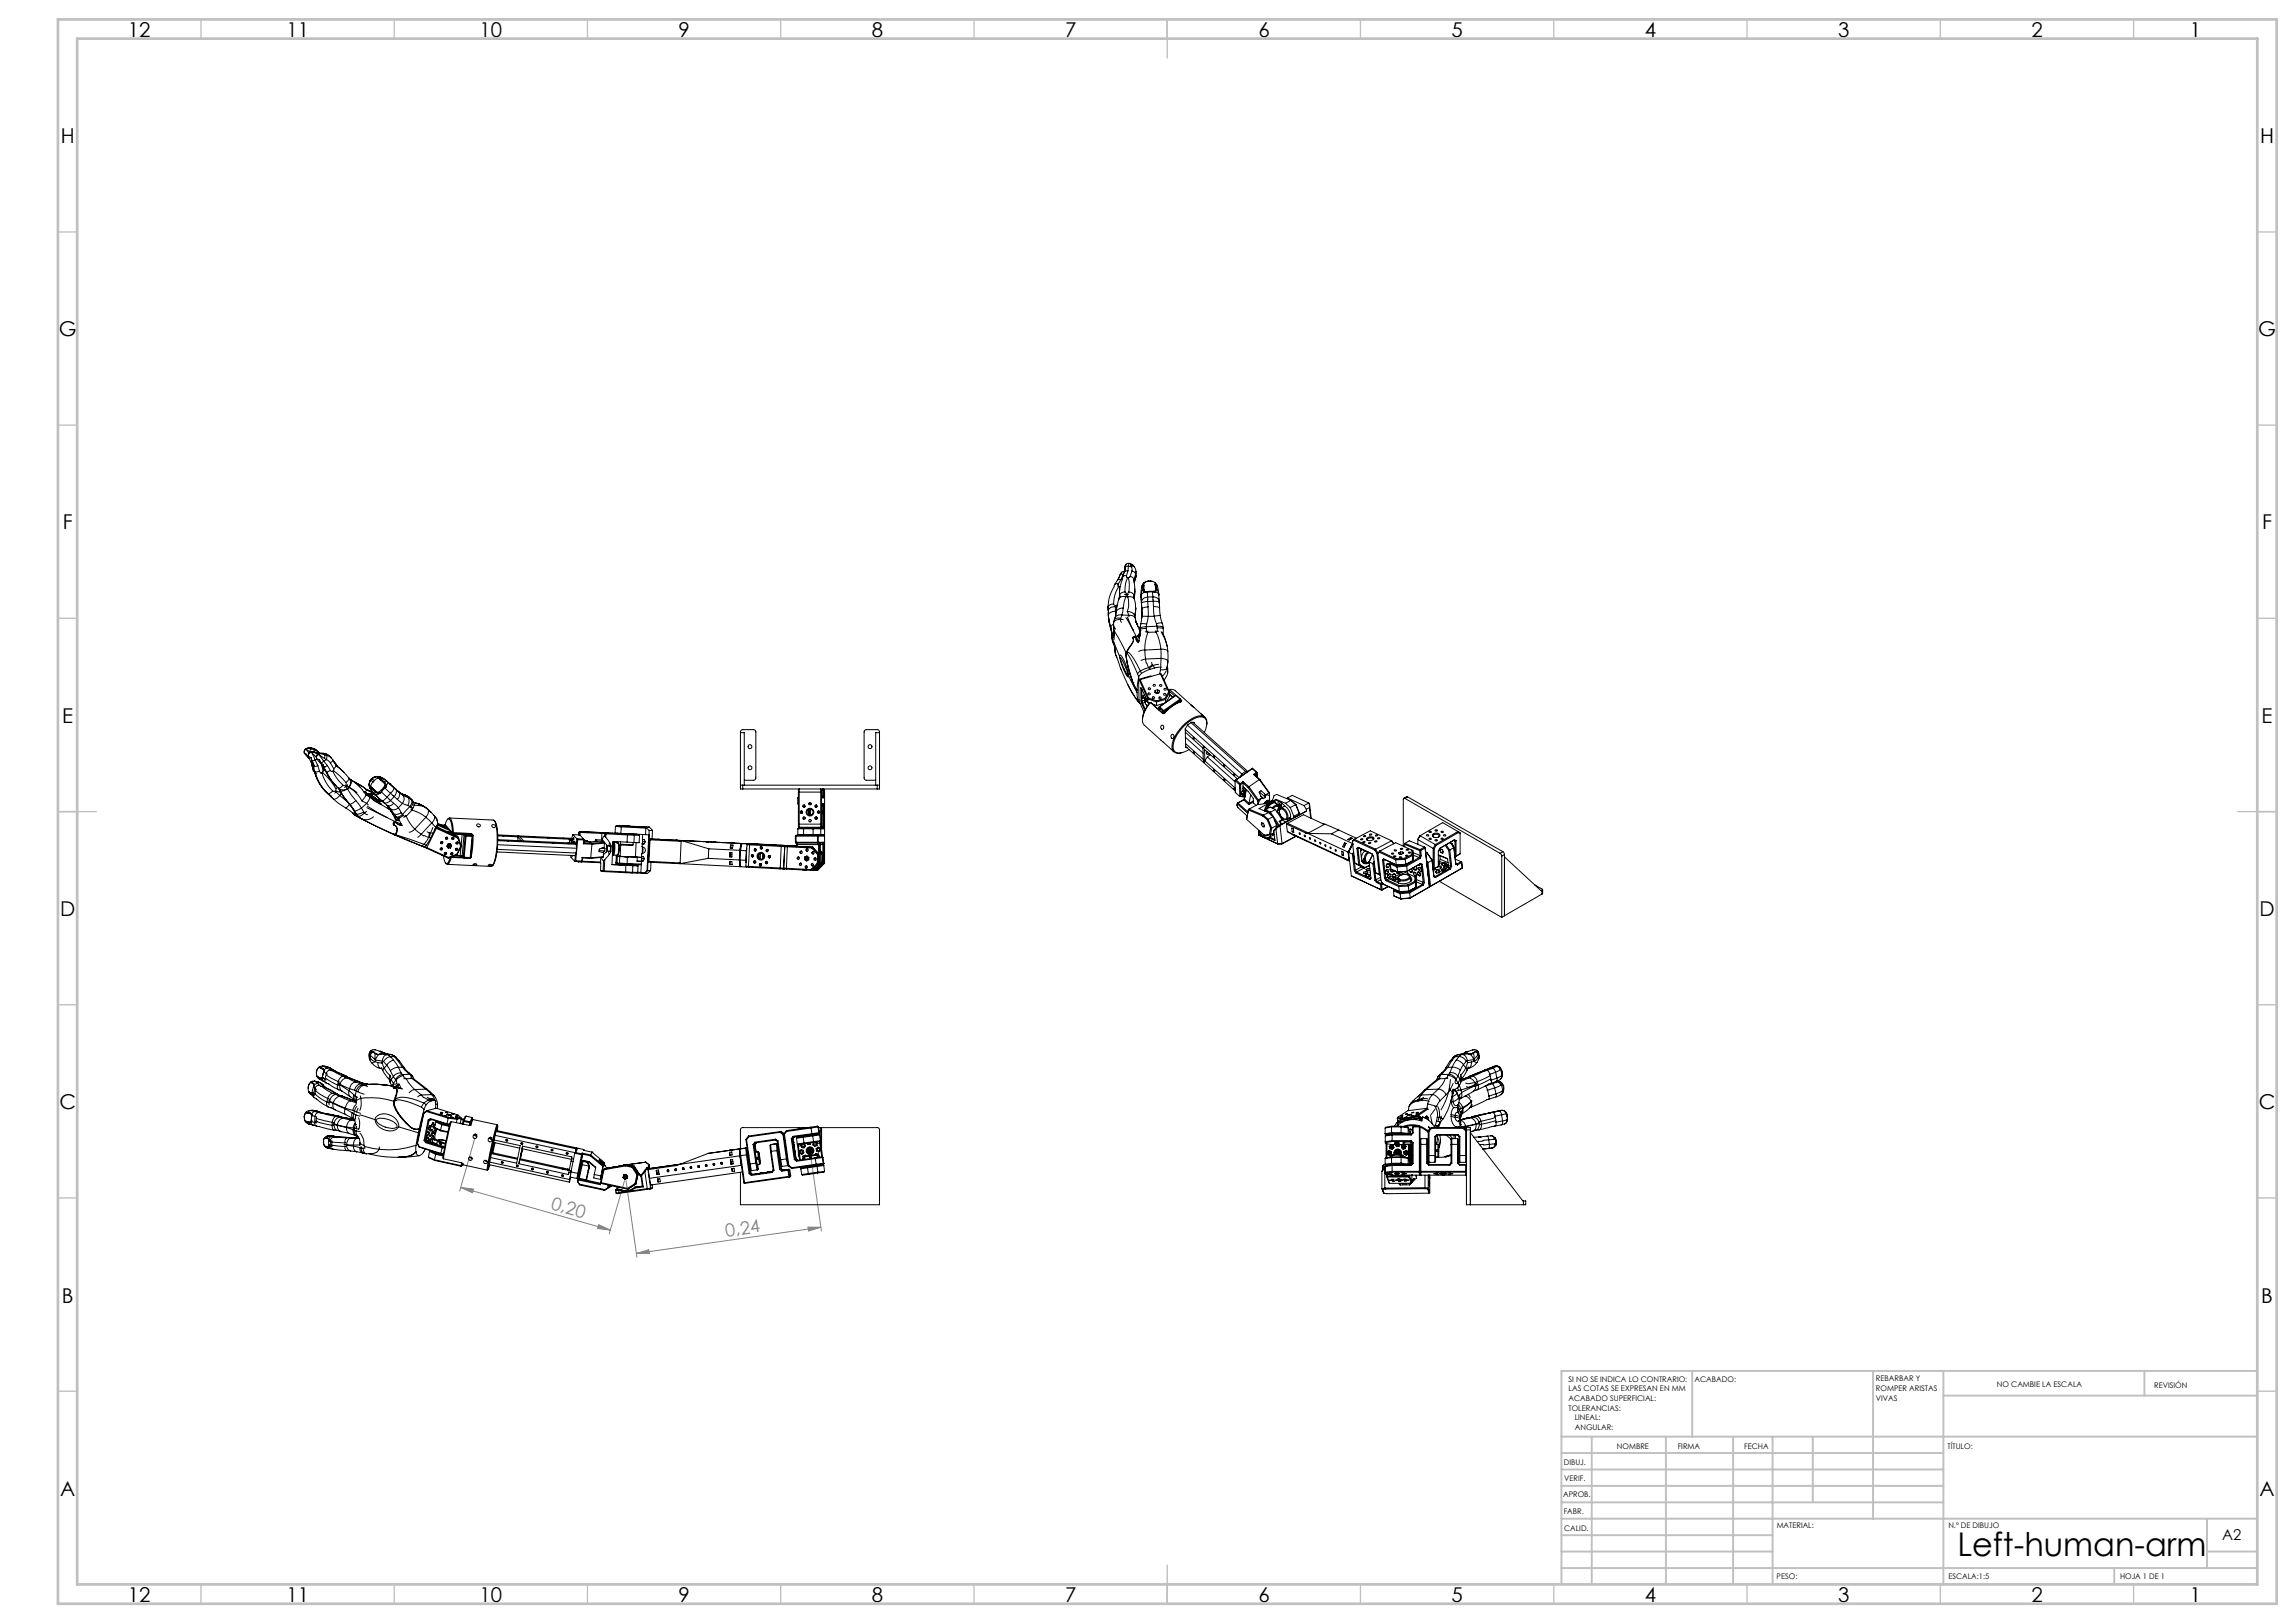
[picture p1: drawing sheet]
<svg xmlns="http://www.w3.org/2000/svg" width="594mm" height="420mm" viewBox="0 0 594 420" stroke-linecap="round" stroke-linejoin="round" font-family="sans-serif">
<defs><g id="words">
<text font-size="8.5" x="506.4" y="402.7">Left-human-arm</text>
<g font-size="5.3">
<text x="33.1" y="9.5">12</text>
<text x="74.1" y="9.5">11</text>
<text x="124.1" y="9.5">10</text>
<text x="175.6" y="9.5">9</text>
<text x="225.6" y="9.5">8</text>
<text x="275.6" y="9.5">7</text>
<text x="325.6" y="9.5">6</text>
<text x="375.6" y="9.5">5</text>
<text x="425.6" y="9.5">4</text>
<text x="475.6" y="9.5">3</text>
<text x="525.6" y="9.5">2</text>
<text x="566.6" y="9.5">1</text>
<text x="15.7" y="37">H</text>
<text x="584.7" y="37">H</text>
<text x="15.2" y="87">G</text>
<text x="584.2" y="87">G</text>
<text x="16.2" y="137">F</text>
<text x="585.2" y="137">F</text>
<text x="16.1" y="187">E</text>
<text x="585.1" y="187">E</text>
<text x="15.5" y="237">D</text>
<text x="584.5" y="237">D</text>
<text x="15.4" y="287">C</text>
<text x="584.4" y="287">C</text>
<text x="16" y="337.1">B</text>
<text x="585" y="337.1">B</text>
<text x="15.5" y="387">A</text>
<text x="584.5" y="387">A</text>
<text x="33.1" y="414.5">12</text>
<text x="74.1" y="414.5">11</text>
<text x="124.1" y="414.5">10</text>
<text x="175.6" y="414.5">9</text>
<text x="225.6" y="414.5">8</text>
<text x="275.6" y="414.5">7</text>
<text x="325.6" y="414.5">6</text>
<text x="375.6" y="414.5">5</text>
<text x="425.6" y="414.5">4</text>
<text x="475.6" y="414.5">3</text>
<text x="525.6" y="414.5">2</text>
<text x="566.6" y="414.5">1</text>
</g>
<g font-size="4.7" fill="#808080">
<text x="142.3" y="312.8" transform="rotate(16 142.3 312.8)">0,20</text>
<text x="187.9" y="320" transform="rotate(-8 187.9 320)">0,24</text>
</g>
<text font-size="3.9" x="574.9" y="398.5">A2</text>
<g font-size="2">
<text x="405.8" y="357.6">SI NO SE INDICA LO CONTRARIO:</text>
<text x="438.4" y="357.6">ACABADO:</text>
<text x="485.3" y="357.5">REBARBAR Y</text>
<text x="485.3" y="360">ROMPER ARISTAS</text>
<text x="516.6" y="359">NO CAMBIE LA ESCALA</text>
<text x="557.3" y="359.2">REVISIÓN</text>
<text x="405.8" y="360.1">LAS COTAS SE EXPRESAN EN MM</text>
<text x="405.8" y="362.6">ACABADO SUPERFICIAL:</text>
<text x="405.8" y="365.1">TOLERANCIAS:</text>
<text x="485.3" y="362.5">VIVAS</text>
<text x="407.4" y="367.6">LINEAL:</text>
<text x="407.4" y="370.1">ANGULAR:</text>
<text x="418.3" y="375">NOMBRE</text>
<text x="434" y="374.9">FIRMA</text>
<text x="451.2" y="374.9">FECHA</text>
<text x="503.9" y="374.9">TÍTULO:</text>
<text x="404.6" y="379.1">DIBUJ.</text>
<text x="404.7" y="383.3">VERIF.</text>
<text x="404.4" y="387.4">APROB.</text>
<text x="404.5" y="391.8">FABR.</text>
<text x="459.6" y="395.5">MATERIAL:</text>
<text x="504.1" y="395.5">N.º DE DIBUJO</text>
<text x="404.7" y="396.1">CALID.</text>
<text x="459.6" y="408.5">PESO:</text>
<text x="504.1" y="408.6">ESCALA:1:5</text>
<text x="548.5" y="408.6">HOJA 1 DE 1</text>
</g>
</g></defs>
<path d="M122.9 294.4l-4 13.8M209.7 298.8l2.8 19.8M119.2 307.3l38.7 11M119.2 307.3l3.3 .4-.3 1zM154.9 316.9l3 1.4-3.3-.4zM161.6 305.5l-4 13.8M162 305.5l2.8 19.8M209 317.6h3.4l-3.2 1zM212.4 317.6l-47.8 6.8M164.6 324.4l3.3-1 .1 1z" fill="none" stroke="#808080" stroke-width=".26"/>
<g fill="none" stroke="#c0c0c0" stroke-width=".35">
<path d="M52 5v5M102 5v5M152 5v5M202 5v5M252 5v5M302 5v10M352 5v5M402 5v5M452 5v5M502 5v5M552 5v5M15 60h5"/>
<path d="M584 60h5M15 110h5M584 110h5M15 160h5M584 160h5M15 210h10M579 210h10M15 260h5M584 260h5M15 310h5M584 310h5M15 360h5"/>
<path d="M584 360h5M52 410v5M102 410v5M152 410v5M202 410v5M252 410v5M302 405v10M352 410v5M402 410v5M452 410v5M502 410v5M552 410v5"/>
</g>
<g fill="none" stroke="#c0c0c0" stroke-width=".5">
<path d="M437.8 354.8v17M484.6 354.8v38.2M502.8 354.8v55.2M554.8 354.8v6.4M584 354.8h-180v55.2M404 371.8h180M404 376h98.8M411.8 371.8v38.2M431 371.8v38.2M448.4 371.8v38.2M458.6 371.8v38.2M469 371.8v17"/>
<path d="M502.8 361.2h81.2M404 388.8h98.8M404 384.5h98.8M404 380.3h98.8M404 397.3h54.6M404 393h180M571 393v12.8M404 405.8h180M404 401.5h54.6M547 405.8v4.2M571 401.5h13"/>
</g>
<path d="M15 5h574v410h-574zM20 10h564v400h-564z" fill="none" stroke="#c0c0c0" stroke-width=".7"/>
<g fill="#808080">
<path d="M154.9 316.9l3 1.4-3.3-.4zM119.2 307.3l3.3 .4-.3 1z"/>
<path d="M209 317.6h3.4l-3.2 1zM164.6 324.4l3.3-1 .1 1z"/>
</g>
<g fill="none" stroke="#000" stroke-width=".26">
<path d="M286.7 156.9v.8M286.7 157.7v.3M286.7 157.7v.2M286.7 158.1a16.9 16.9 0 0 0 .9 5.6l.1 1.1M286.8 159.3l.6 3.5M286.8 157.7l-.1 .4M288.1 156.3a1.05 1.05 0 0 0-1.1 .3 1.05 1.05 0 0 0-.2 1M288.1 156.3l.4 .4 .6-.2M288.2 151.9a9.6 9.6 0 0 0-1.5 5M288.4 151.2l-.2 .6M288.5 159.8l-.2 .7M288.5 157a1.53 1.53 0 0 0-1.8 1.1"/>
<path d="M288.5 157l.1 1.2M288.6 158.2a1.73 1.73 0 0 0-1.9 1l.7 3.3M288.6 158.2l.1 .9M288.7 157h-.2M288.7 157l.2 .3M288.7 158.5l-.2 1.3M288.8 158.1l-.2 .1M289 156.8l-.3 .2M289.1 150.1l-.7 1.1M289.1 151.7l.3 .1M289.2 150.1h-.1M289.3 151.1l-.5-.1-.4 .2"/>
<path d="M289.3 151.1v.5M289.4 151.8l-1 2.2-.3 2.3M289.4 151.8h.2M289.5 149.4h.1M289.5 154.9l-.7 3.6a1.58 1.58 0 0 1 1.8-1.1M289.5 149.4l-.3 .7M289.6 154.1l.1 .6M289.6 154.1l-.2 1.1M289.6 151.8l.1 1M289.6 153.5v.6M289.6 154.1l.1 .5M289.6 151.8h.3"/>
<path d="M289.7 154.1v.5M289.7 154.1v.3M289.7 154.3l-.2 .6M289.8 148.6h.8M289.8 148.6l-.3 .8M290 150l-.8 .1M290 150l-.7 1.1M290.1 148.1l-.1 .3M290.2 159.2l-1.2 .1-.5 .5M290.2 159.2l-.3 .8M290.2 159.2h1.8M290.4 149.7v.1"/>
<path d="M290.4 149.8l-.7 2.5v1.8M290.5 149.3l-.1 .4M290.6 157.4l-.4 1.8M290.6 148.6l-.6 1.4M290.6 148.6l.1 .1M290.8 148.3l-.2 .3M290.9 148l-.4 1.3M290.9 147.9l-.7 .2-.4 .5M290.9 153.8l.5 .1M291 153.2a1.31 1.31 0 0 0-1.3 .9M291 153.2a.51 .51 0 0 0 .5 .3 .51 .51 0 0 0 .5-.3M291.1 147.3l-.2 .7 .4-.2 .5-.1"/>
<path d="M291.1 146.7l.3-.6-.3 .1-.1 1.6M291.1 146.7v.6M291.2 154.4l-.6 3M291.2 154.4h-1l-.7 .5M291.2 154.4l.5 .1M291.3 159.8l1.9 3.3M291.4 153.9h.2M291.4 153.9l-.2 .5M291.4 149h-.5l-.4 .3M291.4 149l.2 .3M291.5 149.4l.2 .1M291.6 153.9l.1 .6"/>
<path d="M291.6 158.2l.4 1M291.6 158.2a1.92 1.92 0 0 1 1.8 .9M291.7 159.7l1.5 3.4M291.7 154.5a5.8 5.8 0 0 1-.1 3.7M291.7 149.5l-.5 1.4-.2 2.3M291.7 149.5h.2M291.7 154.5a1.37 1.37 0 0 1 1.8 .5M291.8 147.7l-.4 1.3M291.9 149.5a8.9 8.9 0 0 1 .1 3.7M291.9 146.5l-.8 .2M291.9 146.5l-.1 1.2M291.9 146.5l.8 .2"/>
<path d="M292 153.8l-.4 .1M292 159.2a1.46 1.46 0 0 1 1.9 1.7M292 153.2a1.44 1.44 0 0 1 1.4 1M292 159.2l.1 .4M292.1 149.5h-.2M292.2 145.8h-.5l-.5 .3M292.2 145.8l-.3 .7M292.2 145.8h.1M292.3 145.8l.9 .5M292.3 145.8l.3 .4M292.4 149.2l.7 .3 .3 .4M292.4 149.2l-.3 .2"/>
<path d="M292.6 146.2l.6 .1M292.6 146.2l.1 .5M292.7 146.7l.1 1.1M292.7 146.7l.6-.1 .2 .1M292.8 147.8a1.09 1.09 0 0 1 1 .8M292.8 147.8l-.4 1.4M293.2 146.3l.3 .4M293.3 150.2l.3 1.9-.2 2.6v-.5M293.4 149.9l-.1 .2M293.4 149.9v.5M293.4 159.1l.4 1M293.4 154.2l.1 .8"/>
<path d="M293.5 155l.3 2.4M293.5 146.7l.4 .9-.1 1M293.6 152.9l-.2 1.9M293.6 152.4l-.2 1.8M293.8 149.6l-.4 1.2M293.8 148.6l-.4 1.3M293.8 148.6v1M293.8 157.3l-.2 2.2 .2-.8M293.8 157.4l-.3 1.9M293.9 148.9l-.1 .7M293.9 148v1.1l-.5 1.6M295.2 154.5l.1 .7"/>
<path d="M295.2 153.9v.6M295.3 155.2v.9M295.3 155.2h.1M295.3 156.2v.1M295.3 156.2l.1 1.5M295.3 155.8v.4M295.3 156.2h.1M295.3 156.2l.1 1.3M295.4 151.9l-.2 2M295.4 157.7v2.2M295.4 157.5l.1 2M295.4 157.5v.2"/>
<path d="M295.5 159.5l-.4 2.1M295.5 159.5h1.6M295.5 151.6l-.1 .3M295.7 151.6v.9M295.7 151.6l.2 .1M295.7 151.4v.2M295.7 151.4h.2M295.7 151.6l-.3 .3M295.7 151.4l-.2 .2M295.7 152.5l-.3 .5-.2 1.1v-.2M295.7 152.5l.4 .8M295.7 152.5l.2 .1"/>
<path d="M295.7 152.5h.2M295.7 152.5h.1M295.7 151.1h.2v.3M295.7 151.1v.3M295.9 151.7v.8M295.9 152.5v.1M295.9 150.9l-.4 .7M295.9 152.5l.2 .5 .4 .1M295.9 151.4v1.1M295.9 152.6l.3 .6M295.9 151.4h.1M295.9 151.4v.3"/>
<path d="M295.9 150.9l-.2 .2M295.9 150.9h.1M296.1 153.3l-.9 .7 .1 1.8M296.1 153.2v.1M296.1 153.2l.3 .1M296.2 153.2l.2 .1M296.2 153.2h-.1M296.4 153.3h.1M296.5 153.1l-.1 .2M296.8 153.2h.1M296.8 153.2l-.4 .1M296.8 153.2l.1 1.3"/>
<path d="M296.9 155.2v.5M296.9 154.5a1.54 1.54 0 0 0-1.6 1.3M296.9 154.5v.7M296.9 155.7a1.78 1.78 0 0 0-1.6 .5M296.9 155.7l.1 1.3M297 157l.1 2.5M297 157l-1.1 .3-.5 .2M297 150.4l-1.1 .5M297 150.4h.6M297 150.4h.1M297.1 150.4l-1.2 .5M297.1 159.5l-.4 2"/>
<path d="M297.6 150.4h.5M297.6 150.4h-.5M297.6 150.4h.1M297.6 150.4l1.1 .4M298.2 153.2h.4M298.2 153.2h-1.4M298.2 153.1l-1.4 .1M298.2 153.1l.4 .1M298.2 153.2v1.3M298.2 153.1v.1M298.2 154.5l.1 1.1M298.2 154.5a1.48 1.48 0 0 1 1.7 1.1"/>
<path d="M298.2 154.5h-1.3M298.3 155.6a1.73 1.73 0 0 1 1.6 .3M298.3 155.6l.1 1.4M298.3 155.6l-1.4 .1M298.4 157l.2 2.5M298.4 157l1.1 .1 .5 .2M298.5 153l-2 .1M298.5 153l.1 .2M298.6 159.5l.6 1.9M298.6 159.5h-1.5M298.6 153.2h.1M298.7 150.8l.3 .2"/>
<path d="M298.7 150.8h.1M298.8 150.8l.5 .6M298.8 153.1l-.2 .1M298.8 153.1h.1M298.8 153.1l.1 .1M298.8 151.3l.1 .7a.71 .71 0 0 1-.4 1M298.8 151.3h.1M298.9 153.2l.6 .3 .3 .5M298.9 151.3v.2M298.9 151.5l.1 .8M299 151l-.2 .3M299 152.4l-.2 .7"/>
<path d="M299 151l.1 .3M299 152.3v.1M299.1 151.3v.2M299.1 151.3h-.2M299.1 151.3l.2 .1M299.1 151.5l.1 .8M299.1 151.5h-.2M299.1 151.5l.3 .2M299.2 152.4l-.3 .8M299.2 152.4h-.2M299.2 152.3h-.2M299.2 152.3l.3 .5 .3 1.1"/>
<path d="M299.2 152.3v.1M299.3 151.4l.1 .3M299.4 151.7l.4 2.2M299.8 154l.1 1.6M299.8 153.9v.1M299.9 155.7v.2M299.9 155.6v.2M299.9 155.9v.3M299.9 155.9l.1 1.4M300 157.3l.1 2M300.1 159.3l.6 2M300.1 159.3l-1.5 .2"/>
<path d="M287.4 162.8l.3 2M287.4 162.5l.3 1.9M287.4 162.5v.3M287.7 165.3l.9 3.4M287.7 164.4l.1 1.5M287.8 165.4l.5 .9M287.8 165.9l.5 .8M287.8 165.9v.2M288.1 161.4v1.6M288.1 161.4l.2 .9 .3 .5M288.1 161.4l-.6 .6-.1 .5M288.1 163v1.6"/>
<path d="M288.1 163l.1 .2M288.1 164.8l-.3 .6M288.1 163.6l-.4 .8M288.2 163.2l3.2 5.8M288.2 163.2v2.4M288.3 166.8l.3 2.3M288.3 164.1l-.5 .5v.8M288.3 162.6l-.1 .6M288.3 160.5l-.2 .9M288.3 166.5l1.3 3.3M288.5 168.5l.1 .5M288.5 168.5h.1"/>
<path d="M288.5 168.5v.5M288.5 168.3v.2M288.5 169l.5 1.4a42.3 42.3 0 0 0 5.4 10.9M288.5 169l.4 .7M289.6 169.8l.1-.3a2.91 2.91 0 0 1 1.4 2.3l.9 3.3M289.6 169.8l.3 1.2a10.7 10.7 0 0 0 2 4.2l.1-.1M289.8 170.1a11.5 11.5 0 0 1 2 4.7l-1-1.8zM289.9 160.3l.2 .8M289.9 160.3a1.61 1.61 0 0 0-1.8 .9M289.9 160.3h.7M289.9 160h-1.2l-.4 .5M289.9 160v.3"/>
<path d="M291.4 169a18.6 18.6 0 0 0 1.7 7.7M291.4 169v.1M291.4 169.1a18.4 18.4 0 0 0 1.7 7.6M291.4 169.1v.1M291.4 169.2a25.1 25.1 0 0 0 1.7 7.5M291.6 168.8a1.88 1.88 0 0 1 1.4 1.2l2 3.6M291.6 169.1l1.2 1.9 1.5 3.4M291.6 168.8v.3M291.6 169.1l-.2 .1M291.6 168.8l-.2 .3M291.7 177.1l.4 .7M292 175.1l2.1 4.1"/>
<path d="M292.2 177.9l2.4 3.9M293.1 165.2a1.41 1.41 0 0 1-.5 1.8l-.9 1.2-.3 .8M293.1 165.1l.2 .5-.2 .5-1.5 2.7M293.1 165.1v.1M293.1 176.7l1 1.9M293.1 176.7l1 2M293.1 176.7h.1M293.2 163.1l1.4 2.9v-.2M293.8 160.6l.2 .5M293.9 160.9l.1 .2M293.9 164.8l-.8 .3M293.9 164.8h.1"/>
<path d="M293.9 164.8l-.1-.1a.53 .53 0 0 0-.7 .4M293.9 164.8a1.38 1.38 0 0 0 .6 1.6M294 161.1l1 2.3M294 164.8a.59 .59 0 0 0-.9 .3v.1M294 164.8v.8l.6 .7M294.1 179.2l.3 2.1M294.1 178.7v.5M294.1 178.6v.1M294.2 161.7l-.2-.6 .4 1.1M294.3 174.4l.3 .9M294.4 164.7h.1M294.4 164.7l.3 .5"/>
<path d="M294.4 164.7l.3 .4M294.6 175.3l-.5 3.3M294.6 176l.1 5 1.3 3.3M294.6 176l.2 .1M294.6 165.9h.1M294.6 165.8v.1M294.7 175.8l-.1 .2M294.7 175.8l.3 .1M294.7 164.7h-.3M294.8 176.1l2.2 4.8M294.9 163.1l.1 .1M295 163.2l.1 .8"/>
<path d="M295 163.2h.1M295 162.9v.8v-.5M295 164.5l-.4 1.3M295 162.3l-.1 .8M295 162.7v.2M295 162.9l-.1 .2M295 175.9l2.1 4.7M295 175.9l-.2 .2M295 164.5l-.3 .4M295 164.2l-.5 .3-.1 .2M295 173.6l-.7 .8M295 163.8l-.6 .6v.3"/>
<path d="M295 173.6l.3 .7M295.1 164.1l-.1 .1M295.1 161.6l-.1 1.1M295.1 164l-.1 .5M295.3 174.3l-.7 1M295.4 178.3l.1 3.1M296.1 179.9l-.6 .4v.3l.5 .1M296.2 168.2l.2 2.4M296.2 168.2l-1.6 .4M296.3 163.5l.6 .1M296.4 170.6l.1 1M296.4 170.6l-1.2 .3"/>
<path d="M296.5 162.2a1.53 1.53 0 0 0-1.5 .5M296.5 162.2l.1 .4M296.6 162.6l-1.6 .3M296.6 162.6v.8M296.7 161.5l-1.3-.1-.3 .2M296.7 161.5l-.2 .7M296.7 171.6l.4 1.1M296.9 163.6l-.6 2.4-.1 2.2M297 163.3l-.1 .3M297.1 172.7l-2.1 .9M297.1 172.7l.2 .2M297.3 172.9l.3 .3"/>
<path d="M297.6 173.2l-2.3 1.1M297.7 174.9l-3 .9M298 171.4l.1 .6M298.1 172l-1 .7M298.1 172l.2 .2M298.3 172.2l-1 .7M298.3 172.2l.4 .6M298.7 172.8l-1.1 .4M298.9 178.7v.5M299 163.2l.1 .4M299.1 163.6a13.2 13.2 0 0 1 1.3 4.4M299.1 163.6h-2.2"/>
<path d="M299.2 161.4l.1 .6M299.3 162a1.26 1.26 0 0 1 1.7 .6l-1.6-.1M299.3 162l.1 .5M299.3 162l-2.8 .2M299.4 162.5v.7M299.5 178.5l.5 .3-.2 .5-.6 .2-.4-.3 .1-.5M299.5 178.5l-.6 .2M299.5 179.1l.3 .2M299.5 178.5v.6M299.5 179.1l-.6 .2M299.5 179.4h-.3M299.7 171.9l-1.4 .3"/>
<path d="M299.7 163.3l-.6 .3M300.2 174.3v.1M300.2 173.3l-.2 1.1M300.2 174.4l-5.2 1.5M300.2 174.4l2.2 4.7M300.2 174.4l.3 .1 2.1 4.7M300.2 172.8v.5M300.4 170.4a1.91 1.91 0 0 1 1.8 .7M300.4 168v2.4M300.4 168a1.57 1.57 0 0 1 1.7 .6M300.4 170.4l-.1 2M300.4 170.4l-4 .2"/>
<path d="M300.4 168l-4.2 .2M300.4 163.5l1.4 3M300.6 172.6l-1.9 .2M300.7 161.3l.2 1.1M300.7 161.3l-.5-.1-1 .2M300.7 163.7l1.1 2.8M301 162.6l-.2 1.3M301.7 173.6l-1 1.4M301.8 166.5l.1 .6M301.8 166.5h.1M301.8 173.2a2.25 2.25 0 0 1-.6 2.8M301.8 166.5v.2"/>
<path d="M301.9 172.9a1.64 1.64 0 0 1-1.7 .4M301.9 172.9h.1M301.9 172.9v.1M301.9 167.1l.2 1.5M301.9 172.8l.2 .4M302 172.1l.1 1.1M302.1 173.2v1M302.1 168.6l.1 2.5M302.1 171.4v.3M302.2 171.1l-.3 1.8M302.4 179.1l-1 1.6M302.4 179.1l.2 .1"/>
<path d="M302.4 178.8l1.5 1.3M302.5 178.4l1.4 .2 4.5 4M302.5 178.4l1.8 1.6M302.5 178.4l-.1 .3M302.5 178.4l-.2 .2M302.6 179.2l-1 1.8M302.6 179.2v.9l-.9 1.6M302.6 179.8l.8 .7M302.6 179.7l.9 .7M304.2 180l-4.2 2.9M304.2 180l1.1 .9M304.2 180l-4.3 2.9"/>
<path d="M304.2 180l1.2 1M78.8 195l1 1M78.8 195l.4 .1 .5 .9M79.1 193.8l-.4 .5 .1 .7M79.1 193.8h.1M79.1 193.8l1.1 .7M79.1 193.8a.96 .96 0 0 0-.3 1.2M79.1 193.8l.8 1.1M79.7 196h.1M79.7 196l.3 .3M79.8 195.7l-.1-.1a4.4 4.4 0 0 0 1.4 2.4h.1M79.8 193.6l.7 .2"/>
<path d="M79.8 193.6l-.7 .2M79.8 195.7l.7 .5M79.8 195.9l-.1 .1M80.2 194.5l.1 .1M80.3 193.6l-1.1 .2M80.3 193.6l.8 .1M80.3 193.6h.1M80.4 194.6l-.5 .3-.2 .6M80.4 193.6l.7 .1M80.4 193.6h-.6M80.4 194.6h.1M80.4 193.6l.1 .2"/>
<path d="M80.4 194.5l1.3 .2M80.4 194.5l.1 .1M80.4 194.5v.1M80.5 193.8l-.3 .7M80.5 193.8l.7 .2M80.5 197.1l.2 .7M80.5 194.6a.99 .99 0 0 0-.7 1.1M80.5 194.6l1 2.1M80.5 194.6l1.4 1.4M80.5 194.6h.7M80.5 196.2l.2 .7M80.5 196.2l.3 .7"/>
<path d="M80.6 197.3l.1 .5M80.6 197.8l.1 .2M80.7 197.8v.2M80.7 198h.1M80.7 198l.4 1.3M80.7 198l.4 .4M80.7 198l.4 .3M80.7 196.9l.4 .8M80.7 196.9h.1M80.9 197.7l-.2 .3M81 199.3l.4 .5M81 199.3l.5 .4"/>
<path d="M81.1 199.3l.3 .6M81.1 198.3h.1M81.1 198.3v.1M81.1 198.4h.1M81.1 198.4l.4 1.3M81.1 193.7l.6 .3 .8 .8M81.1 197.7l.1 .6M81.1 193.7l1.4 1.1M81.1 193.7h.1M81.2 194.6l.9 .5M81.2 194.6l.6 .2M81.2 198.3l-.1 .1"/>
<path d="M81.2 198.3h.1M81.2 198.3h-.1M81.2 198.1l-.1 .2M81.2 194l-.1 .5M81.2 194l1.4 1M81.4 199.9a11.9 11.9 0 0 0 3.2 5.3M81.4 199.9l.2 .2M81.4 199.9a11.4 11.4 0 0 0 3.4 5.4M81.5 199.7l.3 .5-.2-.1M81.5 196.7l-.7 .2M81.5 196.7l.7 1.4M81.7 194.7l.4 .2"/>
<path d="M81.7 194.7l.1 .1M81.8 194.8l.3 .3M81.8 194.8l.4 .2M81.9 196.3l1.7 1.8M81.9 196.3l.8 .4M82 196.5l-.5 .2M82.1 194.9l.3 .2M82.1 195.1v.1M82.1 195.1l.1 .1M82.1 194.9l.1 .1M82.2 195l.2 .1M82.2 198.1l-1 .2"/>
<path d="M82.2 198.1l.5 1.5M82.3 195.1a.94 .94 0 0 0-.4 1.2M82.3 195.1l.1 .1M82.3 195.1h.1M82.4 195.2l1.3 1.8M82.4 195.2l1.6 1.1M82.4 195.2a1.08 1.08 0 0 0-.5 1.1M82.5 194.8h.1M82.5 194.8l.2 .2M82.5 194.8l.1 .2M82.7 199.6l-1.2 .1M82.7 196.7l.3 .7"/>
<path d="M82.7 196.7l.4 .7M83 195l1.1 .3M83 195l-.6 .2M83 197.4h.1M83 197.4l.5 .6M83.1 197.4l.5 .6M83.1 197.7l.5 1.6M83.2 197.7l.1 .3M83.2 197.8l.1 .1M83.3 197.9l.1 .2M83.3 198l.1 .2M83.3 197.9v.1"/>
<path d="M83.4 198.2l.6 1.1M83.4 198.2h.1M83.4 198.2l.3 .4M83.4 198.1v.1M83.4 198.1l.3 .4M83.4 198.1h.1M83.4 198.2l.8 1.4M83.4 199.9l-.1 .1M83.4 199.9l2.3 2.4 1.2 1.8M83.4 198v.1M83.5 198l.3 .5M83.5 198h.1"/>
<path d="M83.6 198l.2 .5M83.6 199.3a.49 .49 0 0 1-.3 .6 .49 .49 0 0 1-.6-.3M83.6 199.7l-.2 .2M83.6 194.9l-1.3 .2M83.6 195h.5M83.6 194.9l.1 .1M83.7 195h-.7M83.7 198.5v.1M83.7 195l.4 .3M83.7 198.5h.1M83.7 195l.5 .1M83.7 197l-.6 .4"/>
<path d="M83.7 198.6h.1M83.7 198.3v.2M83.7 197l1 1.1M83.7 198.6l.7 1.1M83.8 198.5h.1M83.8 198.5l-.1 .1M83.9 199.1l-.3 .2M84 196.3l.4 .3M84 199.3l.3 .3M84 199.3l.4 .4M84.1 195.3l-.1 1M84.1 195.3l.4 .1"/>
<path d="M84.1 195l1.1 .7M84.1 195l.1 .1M84.2 195.1l.9 .4 .7 .7M84.2 199.6l.4 .4M84.3 199.7l1.1 1.9 1.3 1.5M84.4 199.7l.9 1.8 1.4 1.6M84.4 196.6l1 .8M84.4 199.7l.4 .4M84.4 196.6l-.7 .4M84.5 195.4l-.1 1.2M84.5 195.4l1.2 .7M84.6 199.9l.9 1.8 1.4 1.7"/>
<path d="M84.7 198.1l-.9 .4M84.7 198.1l.8 1.3M85.4 197.4l.9 1.5M85.5 199.4l-1.1 .3M85.5 199.4l.4 .2M85.8 196.2l.3 .5M86.1 199.6l1.4 2.3 1.3 1.3M86.1 196.7l-.1 .3-.6 .4M86.1 196.7l.9 1.4M86.1 199.6l-.2 .1M86.3 199.4l-.2 .2M86.3 199.4l1.7 1.5 1.5 1.6"/>
<path d="M86.3 198.9v.5M86.4 197.1l.8 1.1zM86.6 197.5l.5 .7M87 198.1l.1 .3M87 198.1l-.7 .8M87 198.2l1.7 1.3 1.6 1.8a1.29 1.29 0 0 1-.8 1.2M87 198.1l2 1.8M87.2 198.2h.1M87.2 198.2v.1M191.6 189.6h.9v13.6M227.5 189.6h-.9v13.6M294.4 181.3l.6 .8"/>
<path d="M295.2 181.4l-.1-3.4 1.9 3.8M295.2 181.4l.2 .7M295.2 181.4h.3M295.4 182.1l.8 1.8M295.5 181.4l.1 .6M295.6 182l.7 1.6M295.6 182l-.2 .1M295.7 180.1l.3 .6M296 180.7l.4-.3-.1 .8M296.1 181.2l-.6 .2M296.1 181.2l.2 .4M296.2 180.9l-.1 .3"/>
<path d="M296.2 180.9l.1 .2M296.3 181.2v1l.6 .5M296.3 181.4v.2M296.3 181.8l-.7 .2M296.3 181.6v.1M296.3 181.2l1 .9M296.3 180.9h-.1M296.5 181.1l.3 .2M296.5 181.1l-.2 .1M296.5 180.8v.3M296.7 182.4l.1 .4M297 180.9l2.2 .8"/>
<path d="M297 181.8l.4 .1M297 180.9v.9M297.1 180.6l2.1 .8M297.1 180.6l-.1 .3M297.6 181.8l3.2 2.8h.4M297.6 181.8a6.8 6.8 0 0 0-1.9 5.3l.3 .5 7.7 6.9M297.6 181.8l3.2 2.8 .4 .1M297.6 181.8a6.9 6.9 0 0 0-2 4.2M298.2 182.2l1 .4M299.2 181.4v.3M299.2 181.7v.9M299.9 183.7h.1"/>
<path d="M299.9 183.1l1 1M299.9 183.1v.6M299.9 182.9v.2M299.9 182.9h.1M300 182.9l1.1 1M300 182.9l-.1 .2M300.5 187.7a.48 .48 0 0 1 .6 .5 .48 .48 0 0 1-.6 .4l-.2-.4zM300.9 184.1h.3M300.9 184.1v.5M301.1 183.9l-.2 .2M301.1 183.9l.1 .2M301.2 184.6v.1"/>
<path d="M301.2 182l-2 .6M301.2 184.1v.5M301.4 180.7l-2.2 .7M301.4 180.7l.2 .3M301.6 181l-2.4 .7M301.6 181v.8M303.1 190.1a.49 .49 0 0 1 .6 .5 .49 .49 0 0 1-.6 .4l-.2-.4zM305.3 180.9l-4.2 3M305.3 180.9l.1 .3M305.3 180.9l.1 .1M305.4 181.2l-4.2 2.9M305.4 181l.3 .3"/>
<path d="M305.4 181.5h.1M305.4 181v.6v-.4M305.4 181v.2M305.5 181.6a9.2 9.2 0 0 0-4.3 3M305.5 181.5v.1M305.6 181.6a9.6 9.6 0 0 0-4.4 3.1M305.6 181.6h-.1M305.7 181.3l-.1 .3M305.7 181.3l-.2 .2M306.6 188.8l14 12.4M306.7 189.5l4.5 4.1 .1 2.9-4.6-4.1M306.7 190.8l4.6 4.1"/>
<path d="M306.7 193.2l12.8 11.5M307.2 187.7l14.1 12.6M308.1 182.4l.8 .7zM308.1 187l14.1 12.6M308.6 186.9l14.2 12.8M308.6 190.8l.3 .5zM308.8 194.5l.2 .4zM308.9 183.1l2.1 1.9M309 187.2v-.2l-.7-.1-1 .7-.7 1 .1 4.8 .4 .1M310.7 184.8l.8 .6zM311.3 193.2l.2 .1v.3zM311.3 196.9l.3 .4z"/>
<path d="M311.5 185.4l.2 .2M311.6 189.6a3.1 3.1 0 0 0 0-3.8 3.8 3.8 0 0 0-4 1 8.9 8.9 0 0 0-4.1 6.9 1.65 1.65 0 0 0 2.5 1l1.6-.7M311.7 196.9l-.1-2.9 8.5 7.6M311.7 196.9l7.8 7M312.2 187.5a1.77 1.77 0 0 0-.6-2 1.77 1.77 0 0 0-2-.1 10.5 10.5 0 0 0-6.4 7.6 1.67 1.67 0 0 0 .7 1.7 1.67 1.67 0 0 0 1.7 .1M312.3 194.6l-.1 .4 .1 .2 .6-.1M312.3 195.9l-.6 1M312.3 195.9l7.2 6.4M312.5 194.7l-.3 .2M313.1 195.3l-.8 .6M313.9 195.6l.3 .4zM314 199.2l.3 .5z"/>
<path d="M316.5 198h.3v.3zM322.2 199.6l-.9 .7M322.2 199.6l.6 .1M324 198.9l-4.2 2.9M324 198.9l1 1M324 198.8l-4.5 3.2M324 198.8v.1M324 198.8l1.2 1.1M325 199.9l-.7 .5M325 199.9l.2 .2-.6 .4M325 199.9h.2M325.2 199.9v1.2"/>
<path d="M81.6 200.1l.8 2a10.4 10.4 0 0 0 2.4 3.2M81.6 200.1h.1M83.3 200l1.1 2.5 1.7 2.2M83.3 200l-.4 .1M84.8 205.4l.6 .4M84.8 205.3v.1M85.1 205.5l.1 .3M85.1 205.6l.1 .2M85.2 205.7l.5 .1M85.2 205.8l1 .9a1.72 1.72 0 0 0 1.7-.8M85.2 205.8l.7 .6M86.1 204.7a1.46 1.46 0 0 1-1.3 .7"/>
<path d="M86.5 207l2.9 2M86.7 203.1l.8 .9M86.9 204.1a.51 .51 0 0 1-.2 .6 .51 .51 0 0 1-.6 0M86.9 204.9l-.3 .3M86.9 204.9l1 1M87 204.8l-.1 .1M87 204.7v.1M87 204.8l1.2 .3M87.3 203.7l-.4 .4M87.6 204l.3 .6M87.7 204l.2 .6M87.7 204l.3 .6"/>
<path d="M87.9 204.6l2.2 3.2M87.9 204.6l2.4 3.4M87.9 205.9l1.8 1.3M87.9 204.6h.1M88 204.6l1.1 1.9 1.4 1.6M88.3 205.3l-.4 .6M88.8 203.2l-.8 .7-.5 .1M89.4 209l2.3 1.8M89.5 202.5a.52 .52 0 0 1-.1 .7 .52 .52 0 0 1-.6 0M89.6 203.5l-.5 .3M89.6 203.5l.3 .7M89.7 203.4l-.1 .1"/>
<path d="M89.7 203.4l.6 .4M89.9 204.2a2.35 2.35 0 0 1-1.9 .4M89.9 204.2l2.1 3M89.9 203l-.2 .4M90.2 203.7l2.2 1.4M90.3 208l1.1 1.6M90.3 201.4a1.91 1.91 0 0 1-.2 2.5 1.91 1.91 0 0 1-2.6 .1M90.3 208l1.2 1.6M90.3 208l.2 .1M90.3 203.8a8.8 8.8 0 0 1 3.3 3.4M90.3 203.8l-.4 .4M90.4 201.6l.5 .2"/>
<path d="M90.4 208.2l-.5 .6-.5 .2M90.5 208.1l1.3 1.8M90.5 201.6l.4 .3M90.9 201.8l2.2 1.9M90.9 201.9l1.5 1.1 1.3 1.3M90.9 201.9a2.28 2.28 0 0 1-.6 1.9M91.4 209.6l.4 .7M91.5 209.5l.9 1.5M91.5 210.7l.3 .2M91.7 210.8l.1 .1M91.7 202.4l1.7 .9 1.5 1.2M91.7 202.4l1.7 .9 1.5 1.1"/>
<path d="M91.7 202.4h.1M91.8 210.9l.5 .4M91.8 209.9l.4 .7M91.8 210.3l.5 .6M91.8 210.3l-.5 .1 .4 .4M91.8 210.3l.4 .3M92 207.2l-.7 .6-.8 .3M92 207.2l1.5 1.9M92.1 210.8h-.4M92.2 210.6l.4 .6M92.3 211.3l.7 .3M92.4 211l.3 .3"/>
<path d="M92.5 211.2l.7 .5M92.6 211.2l.1 .1M92.6 211.3h-.3M92.7 211.3a2.81 2.81 0 0 0 3.9 .1M93 203.5v.1M93.2 211.7l.2 .1M93.2 211.7l8.6 4.2M93.4 211.8l8.6 4.2M93.4 211.8v.1M93.5 209.1l-1.7 .8M93.5 209.1l.6 1.1M93.6 207.2l1.3 .7"/>
<path d="M93.7 204.4l1 1.3M94.1 204.8l.9 .6zM94.1 210.2l-1.5 .5-.4-.1M94.1 210.2l.2 .2M94.2 204.9l.9 .5M94.3 210.4a1.79 1.79 0 0 1-1.7 .8M94.3 210.4l.8 .4M94.5 205.5l.9 .5M94.7 205.5l.7 .2M94.8 210l-.5 .4M94.9 207.9l-1.4 1.2M94.9 207.9l.4 .4"/>
<path d="M94.9 204.4l1.3 .5M94.9 204.5h.1M94.9 204.5l-.4 .6M94.9 204.5l1.3 .6M94.9 204.4h.1M94.9 209l5.2 2.5M94.9 204.4v.1M95 205.3l.4 .2M95 208.6l5.1 2.9M95 205.8h.5M95.1 205.4h.1M95.2 205.9h.4"/>
<path d="M95.4 206l.3 .3M95.4 205.5l.7 .3M95.4 205.5h.1M95.4 206h.1M95.4 205.5l.2 .2M95.4 205.7l.1 .1M95.4 206l.5 .4M95.5 205.8l.1 .1M95.5 205.8l.2 .1M95.5 206.1l.9 .2 .9 .7M95.5 205.9h.1M95.5 203.1l.4 .3"/>
<path d="M95.5 203.1l.2 .8M95.6 205.9l1.2 .4 .8 .8M95.6 205.9a2.37 2.37 0 0 1 1.9 1.2M95.6 205.9h.1M95.6 205.9l.4 .2M95.6 205.9a2.49 2.49 0 0 1 2 1.2M95.6 203.7v.1M95.6 203.7h.1M95.6 205.7h.1M95.6 205.7h-.2M95.6 205.7l.5 .1M95.6 206.2l1 .2 .7 .6"/>
<path d="M95.6 205.7l.3 .2M95.6 203.8l.4 .7M95.7 203.9l.5 .2M95.7 203.9l.1 .2M95.7 206.3l-1-.7-.2 .5-.9 1.1M95.7 206.3l-.8 1.6M95.7 202.2l-.2 .8 .1 .7M95.7 206.3l.6 .5M95.7 202.1l-.2 .9 .1 .7M95.7 202.1v.1M95.8 204.1l.6 .2M95.8 204.1l1.3 1.6"/>
<path d="M95.8 206.3l.5 .3M95.9 203.7l.4 .2M95.9 203.4v.3M95.9 203.7l.3 .4M96.1 201.7l-.4 .4M96.1 205.8h.1M96.1 201.6l.8 .4M96.1 201.6l-.6 1.5M96.1 201.6l.3 .8M96.1 201.6l-.4 .6M96.1 205.8l.3 .3M96.1 201.6h.1"/>
<path d="M96.1 201.6v.1M96.1 206.6h.2M96.2 206.6h.1M96.2 205.1l-.3 .3M96.2 204.9h.1M96.2 205.1l.7 .4M96.2 205.4l-.8 .1M96.2 204.1l.2 .2M96.2 205.4l1.2 .6 .7 1M96.2 205.4l.7 .1M96.2 204.9l.5 .4M96.3 206.6h.1"/>
<path d="M96.3 205l.4 .3M96.3 203.9l.9 .9M96.3 206.6l.8 .3 .6 .5M96.3 206.6l.2 .2M96.3 203.9v.1M96.3 204l-.1 .1M96.3 206.8h.2M96.3 204l.3 .2M96.4 204.3l.6 .6M96.4 202.4l-.5 1M96.5 207l4 2.3M96.5 201.2l-.4 .4"/>
<path d="M96.5 206.8l1.4 .9M96.5 201.2h.1M96.6 204.2l-.2 .1M96.6 201.2l-.5 .4M96.6 204.2l.6 .6M96.9 202l-.5 .4M97 204.9l.1 .8M97 204.9l.1 .1M97.1 205.7h.1M97.1 205l1 .4M97.2 205.7l1.7 1.6M97.2 204.8l-.2 .1"/>
<path d="M97.2 204.8l.4 .2 .5-.1M97.2 204.8l.9 .5M97.2 204.8l-.1 .2M97.2 204.8h.1M97.3 206.7l.8 .3M97.3 207l.4 .4M97.5 207.1h.1M97.5 201l-.7 .1-.7 .5M97.5 201l.3 .4M97.5 201a.65 .65 0 0 1 .7 0 .65 .65 0 0 1 .3 .6M97.6 207.1l.3 .4M97.6 207.1l1 1.1"/>
<path d="M97.6 207.1h.1M97.6 207.1l.8 .3M97.7 207.4l.3 .4M97.7 207.3l.9 .9M97.8 201.4l-.9 .6M97.9 207.7l.2 .2M97.9 207.7l.1 .1M97.9 207.7l.6 .4M98 207.8l.2 .2M98.1 205.4l-.9 .3M98.1 205.3h.2M98.1 205.3h.1"/>
<path d="M98.1 205.3v.1M98.1 207l.3 .4M98.1 204.9l.2 .4M98.1 207h.5M98.1 201.3l-.3 .1M98.1 201.3l.2 .4M98.1 201.3l.4 .3M98.2 201h-.8l-.9 .2M98.2 201h-.8l-.8 .2M98.2 201l.3 .2M98.3 201.7l1 .8M98.3 205.3h.1"/>
<path d="M98.3 201.7l.1 .1M98.4 205.3h-.3M98.4 201.8l.2 .1M98.4 208.1l.2 .1M98.5 201.1l1.7 1.1M98.5 201.6l-.1 .2M98.5 201.6l.2 .2M98.5 201.1v.1M98.5 201.2l.2 .6M98.5 201.2l1.7 1.1M98.6 201.9l.7 .6M98.6 204.9l-.3 .4"/>
<path d="M98.6 204.9h.1M98.7 204.9l-.3 .4M98.7 204.9l1.4 1.4M98.7 201.8l.7 .6M98.7 201.8l-.1 .1M98.9 207.3l.3 .3M98.9 207.3h.1M99 207.4h-.6M99 207.4l.2 .2M99.2 207.6l.2 .1M99.2 207.6l.2 .2M99.3 202.5h.1"/>
<path d="M99.3 202.5l.3 .4-.1 .5M99.3 202.5l.5 .9M99.4 207.8l1.6 1.5M99.4 202.4l-.1 .1M99.4 202.4h.1M99.5 203.4l-1.4 1.5M99.5 202.4l.4 .9M99.5 203.4l.4 .2M99.5 202.4l-.2 .1M99.6 203.9l-1 1M99.6 203.9v.1M99.6 204l-.9 .9"/>
<path d="M99.6 204l1.4 1.3M99.8 203.4l.1 .2M99.8 203.4h.1M99.9 203.6l-.3 .3M99.9 203.6h.1M99.9 203.6l-.3 .4M99.9 203.3v.1M99.9 203.4v.2M100.1 211.5l3.4 1.6M100.1 206.3l.9 .9M100.1 206.3l-1.2 1M100.2 202.3l-.8 .1"/>
<path d="M100.2 202.2l.7 .7M100.2 202.3h.1M100.2 202.2v.1M100.3 202.3l-.4 1M100.3 202.3l1.7 1.7M100.5 209.3l.5 .4M100.5 209.3l.3 .1M100.7 209l-.5 .1M100.8 209.1l.1 .3M100.8 209.2l.2 .5M100.8 209.2l-.4 .1M100.9 209.3l-.6-.8 .6 .9"/>
<path d="M100.9 202.9h.1M100.9 202.9l1 1M100.9 209.4l.3 .6M101 209.3l.8 1.2M101 209.7l.2 .3M101 209.7l.7 1M101 207.2a1.41 1.41 0 0 1-1.8 .4M101 205.3l1 .8M101 207.2l.8 .7M101 205.3l-.9 1M101.2 210l.5 .7M101.2 210l.6 .5"/>
<path d="M101.5 210.5l1 1.7M101.7 210.7l.6 .6M101.8 210.5l.5 .8M101.8 213.4a1.29 1.29 0 0 1 .9 1.3 1.29 1.29 0 0 1-.9 1.2M101.8 215.9l.2 .1M101.8 207.9l1.3 1.1M101.8 207.9a1.33 1.33 0 0 1-1.7 .5M101.9 213.4a1.59 1.59 0 0 1 .4 2.6M101.9 213.4h.1M101.9 203.9l.3 .1h-.2M102 216h.3M102 216h.1"/>
<path d="M102 203.9h.1M102 206.1l-1 1.1M102 206.1l.8 .8M102 216l.4 .2M102 204l-1 1.3M102 203.9l.4 .3M102.1 216l.3 .1M102.1 216l.3 .2M102.2 211.1l.3 1.1M102.2 204.1l.1 .1M102.3 204.1l.1 .1M102.3 216l7.4 2.5"/>
<path d="M102.3 212.7l-.4 .7M102.3 212.7v-.1a.53 .53 0 0 0-.5 .8h.1M102.3 212.7h.1M102.3 216l.1 .1M102.3 212.7a1.98 1.98 0 0 0 1.8 .9M102.3 211.3l.6 .4 .5 .2M102.3 212.7v-.1a.52 .52 0 0 0-.5 .3 .52 .52 0 0 0 0 .5M102.3 204.2a1.52 1.52 0 0 1-.3 1.9M102.3 212.7a1.83 1.83 0 0 0 1.7 .8M102.3 204.2l.9 .7M102.4 204.2l.6 .6M102.4 216.2l7.3 3"/>
<path d="M102.4 216.1l6.6 2.8M102.5 212.2h.1M102.5 212.2l.6 .2M102.5 212.2l.5 .1M102.6 211.9l-.1 .3M102.7 204.5l1.6 1.2M102.8 204.6l1.5 1.1M102.8 206.9l1.3 1M102.8 211.6l.3 .4M102.9 212.1l.4 .1M102.9 211.6l.2 .4M103.1 209a1.52 1.52 0 0 1-2.1 .3"/>
<path d="M103.1 209l.7 1.3M103.1 212l.2 .2M103.2 204.9a1.44 1.44 0 0 1-.4 2M103.2 204.9l1 .9M103.3 212.2l.5 1M103.5 213.1l.3 .2M103.5 213.1l.4 .2M103.8 210.3a1.8 1.8 0 0 1-2 .2M103.8 210.3l.3 .5M104.1 205.5l.5 .2M104.1 207.9l1.4 .5M104.1 210.8a1.45 1.45 0 0 1-1.8 .5"/>
<path d="M104.1 207.9l-1 1.1M104.1 210.8l.3 .2M104.2 205.8a1.58 1.58 0 0 1-.1 2.1M104.2 205.8l1.4 .6M104.3 205.7l.7 .2M104.4 211a1.44 1.44 0 0 1-2 .4M104.4 211l.3 .3M104.6 205.7l1.2 .6M104.6 205.7l.4 .2M104.9 211l.2 .2M105 205.9l.9 .4M105 205.9l.6 .5"/>
<path d="M105.1 211.2l1 1.9 1.2 1.5M105.1 211.2l-.6 .3M105.5 208.4l.5 .3M105.6 206.4a1.89 1.89 0 0 1-.1 2M105.6 206.4a1.19 1.19 0 0 1 .9 .8 1.19 1.19 0 0 1-.3 1.3l-.2 .2M105.8 206.3l.1 .1M105.8 206.3h.1M105.9 206.3l.6 .7M105.9 206.3v.1M105.9 206.4l.1 .1M106 206.5l.6 .6M106 208.7l-1.9 2.1"/>
<path d="M106 208.7l.3 .2M106.3 208.9l.2 .3M106.3 209.5l.3 .1M106.5 207a1.44 1.44 0 0 1-.2 1.9M106.5 207l.1 .1M106.6 209.6a10 10 0 0 1 3.6 1.9M106.6 209.6l-1.5 1.6M106.6 207.1l.2 .1a1.64 1.64 0 0 1-.1 2.1M106.8 209l-.2 .6M107.1 208.3l2.3 .3M107.3 214.6l1.7 1.3M107.3 214.6l-.8 .6-.6 .2"/>
<path d="M108.3 208l-1.3-.4 2.2 .8M108.3 208l1 .4 1.5 1.1M108.3 208l.9 .4M109 215.9l-.9 .8M109 215.9l.6 .4M109 218.9l.7 .3M109.2 208.4l.2 .2M109.2 208.4l.6 .4M109.4 208.6l.4 .2M109.7 218.5l-.7 .4M109.7 218.5l.6 .2M109.7 216.2l1.2 .5"/>
<path d="M109.7 219.2l.7 .3M109.8 208.8l1 .7M109.8 208.8l.9 .7M109.9 219.1l.5 .2M110.2 211.5l1.5 1.5M110.2 211.5l-2.9 3.1M110.3 218.7l-.6 .5M110.4 219.5l5.6 2.6M110.4 219.3l5.6 2.6M110.4 219.3v.2M110.5 215.2l.6 .3M110.7 209.5a1.76 1.76 0 0 1-.5 2"/>
<path d="M110.7 209.5l.7 .6M110.8 209.5l.6 .6M110.9 216.7l-1.2 1.8M110.9 216.7h.6M111.1 215.5l-.2 1.2M111.1 215.5l.2 .1M111.3 215.6l-.2 1.1M111.3 215.6h.7M111.4 210.2l.9 .8M111.4 210.1v.1M111.5 216.7l-1.2 2M111.7 213l.8 .9"/>
<path d="M111.7 213l-2.7 2.9M112 214.2l-.7 1.4M112 215.6l-.5 1.1M112.5 211.3l.5 .5 .1 .5M112.7 214.4l-.2 .1M112.7 214.1v.1M112.7 214.2v.1M112.7 214.3l.2 .1M112.8 213.8l-.8 1.8M112.9 214.1l.1 .1M112.9 214.4l-2.5 4.9M112.9 214.4l5.6 2.5"/>
<path d="M113 214.2l-.1 .2M113 214.2l5.6 2.5M113.1 213.7l.9 .7 4.3 2 .3 .3M113.1 213.5l3.5 1.5M113.2 212.8l-.1 .8-.4 .7M113.2 212.8l-.2-.7-.7-1.1a1.64 1.64 0 0 1-.6 2M113.2 212.8v.6l-.5 .8M113.2 213.1l2.7 1.2M113.2 213.3l3 1.3M114.1 213.4l1.1 .1M114.1 218.2h.1M114.3 219.4l-.1 .3-.3 .1"/>
<path d="M114.3 219.5l-.2 .3M114.4 217.8l-.1 .3h-.3M114.4 217.8l-.1 .3M114.8 213.8h.7M115.1 213.5l.4-1.1a.56 .56 0 0 1 .7-.5 .56 .56 0 0 1 .4 .7l.5 2.9M115.1 213.5l2.1 2.2M115.1 213.5l.2 .2M115.4 214.1h.3M115.6 216.6v.3M115.6 216.9l-.3 .1 .3-.1M115.6 215.2h1.2M115.7 216.7l-.1 .1"/>
<path d="M115.8 212l.5-.3a4 4 0 0 1 1 3.2v.6M115.9 218.5a.29 .29 0 0 1 .4 .1 .29 .29 0 0 1-.2 .4 .29 .29 0 0 1-.4-.3M116.1 218.4v.2l-.4 .2 .3-.1 .1-.3M116.3 211.7l11.3 .5a3.2 3.2 0 0 1 1 2.9 19.1 19.1 0 0 1-1.2 8.9l-.3 .2-11.4-.5M116.4 219.2l-.6 .1M116.4 219.2l.2 .2M116.4 215.5l.7 .1M116.5 218.4l.1 .2M116.6 218.6l.2 .3M116.6 218.6l-.2 .6M116.8 218.9l-.3-.5h-.6l-.3 .6 .4 .5 .6-.1M116.8 218.9l-.2 .5"/>
<path d="M117 215.8l2.6 .1M117.1 215.5l.1 .2M117.2 215.7l4.7 .3M117.3 216.7l-.1 .3h-.3M117.3 215.5l4.7 .2M117.3 215.5h-.2M117.3 215.5l-.1 .2M117.3 216.9l-.3 .2M118 219.9h.1M118.3 219.5l-.1 .3-.3 .1M118.3 219.6l-.2 .3M118.4 217.9l-.1 .3h-.3"/>
<path d="M118.4 218l-.3 .2M118.5 216.9l.7 2.1M118.6 216.7l-.1 .2M118.6 216.7l.7 2.3M119.2 219l-1 2.1M119.3 219.1l-.2 2.3M119.3 219h-.1M119.3 219l-1 2.2M119.6 215.9l-.3 2.9M119.6 215.9l.5 .1M119.6 215.8v.1M120.1 216l.2 .3"/>
<path d="M120.1 216l-.5 5.5M120.2 215.9l-.1 .1M120.3 215.9l.2 .3M120.3 216.3l.3 .1M120.3 216.3l-.5 5.5M120.5 216.2h1.6M120.5 216.2l-.2 .1M120.5 216.2l.1 .2M120.6 216.4l-.5 5.4M120.6 216.4h1.5M121.8 216l.3 .2M121.9 216l.2 .2"/>
<path d="M122 215.7l.4 .5M122 215.7l-.1 .3M122.1 216.2v.2M122.1 216.2l.2 .2M122.1 216.2v.1M122.1 216.4l-.5 5.5M122.3 216.4h-.2M122.3 216.4l-.5 5.5M122.4 216.2l-.1 2.7-.5 3M122.4 216.2h-.3M123.4 213.3a.45 .45 0 0 1 .7 0 .45 .45 0 0 1-.1 .7 .49 .49 0 0 1-.5-.2 .49 .49 0 0 1-.1-.5zM127.9 212.4a7.8 7.8 0 0 1 .9 4.9l-.3 3.7a5.4 5.4 0 0 1-1.1 3.1"/>
<path d="M128.7 219.8l20.3 1M128.7 218.6l20.5 .9M128.8 217.5l20.3 1M128.8 216.3l5.1 .3M128.8 216.1l18.8 .8 .4 .4M129.9 216.2l.5 .1zM131.1 217.5l.5 .1zM133.8 216.4h.5zM133.9 216.6l1 1-6.1-.3M133.9 216.6l.1 .9M135 217.7l.5 .1zM137.8 216.6l.5 .1z"/>
<path d="M138.9 217.9h.5zM141.6 216.8h.5zM142.8 218l.5 .1zM145.6 216.9l.4 .1zM146.8 218.2l.4 .1zM147.3 217.2l.1 .1M147.3 217.2l-12.8-.6 1 1 12.7 .6-.1-.1M147.3 217.2l.1 .9M147.4 217.3v.3l.1-.2M147.4 217.3h.6M147.5 217.4l.5 .5M147.5 217.4h.6"/>
<path d="M148 217.3v.1l.1-.4v.4M148 217.9v.3M148 217.9l.6 .1M148.1 217.4l.5 .6M148.1 218.1v.1M148.1 218.1h.6M148.2 216l-.4 1.1M148.2 216l1 1M148.2 216l1.8 .1 1 1.1M148.4 216.7v.6zM148.6 218v.1l.1-.4v.4M148.7 218.1l.4 .4"/>
<path d="M149.1 218.5l.1 1M149.2 219.5l-.2 1.3M149.2 217l1.8 .2M149.2 217l.3 .3M149.2 217l-.1 1.7M149.5 217.3l1.5 .1M149.5 217.3l-.6 5.5M149.8 215.4h.1M149.8 215.4l-.1 .7M149.8 215.4v.7M149.8 215.4h.3M150 215.2l13.9 .7-1-.1"/>
<path d="M150 215.2l.1 .2M150 215.2l-.2 .2M150.1 215.4l-.1 .7M150.1 215.4l5.6 .3M150.5 215.2l-.7 .2M150.9 218.4l2.2 .1M151 217.2v.2M151 217.2l.2 .1M151 217.4l-.1 1M151.1 218.1l-.2 .3M151.1 218.1l2 .1M151.2 217.3l-.2 .1"/>
<path d="M151.2 217.3l-.1 .8M151.2 217.5h.7M151.8 217.7h-.7l1.4 .1M151.8 217.7l.7 .1M151.9 217.5l-.1 .2M151.9 217.5v.2M152.5 217.9h.1M152.5 217.8v.1M153.1 218.2v.3M153.1 218.5h.1M153.1 218.5l-.3 3.5M154.1 217.3l1.8 .1 .3 .4"/>
<path d="M154.1 217.3l-.2 .5M154.1 217.3l.3 .4M154.4 217.7l1.8 .1M154.4 217.7l-3.3 .1M155.5 219.6h1M155.7 215.7h.8M155.7 215.7l-.1 1.7M156.2 217.8l.2 .2M156.2 219.5l.3 .1M156.3 219.4l-.3-.1-1 .4v.7l.9 .2 .3-.1M156.3 219.4l-.1 .1M156.4 218l.6 .7v1.1l-.1 .6-.8 .8"/>
<path d="M156.4 218l-3.3 .2M156.4 218v.2M156.4 218.2l-3.3 .3M156.4 218.2l-.1 1.2M156.5 216.4l-.4 .1-.3 .9M156.5 216.4l.2 .3M156.5 219.6v.6M156.5 215.7l.3 .1M156.5 215.7v.7M156.7 216.7a3.6 3.6 0 0 1 1.1 4.2l-1.3 1.5M156.7 215.6l5.6 .2M156.7 215.6l-.8-.1-.2 .2"/>
<path d="M156.7 215.6l.1 .2M156.7 215.6l-.2 .1M156.8 215.8l5.5 .3M156.8 215.8l-.1 .9M157 218.9v1.4h.8M157 218.9l.9 .1M157 219v1.2M157.8 218.1l-.3 .8M157.8 219a.71 .71 0 0 1 .1 .9l-.2 .4M158.5 219.2h.1M158.5 218.8h.1M158.5 218.8l.1 .4"/>
<path d="M158.5 218.8v1.7M158.6 218.1v.2M158.6 217.9a1.39 1.39 0 0 1 .5 1.6 2.44 2.44 0 0 1-.5 1.9h-.2M158.6 218.3h.1M158.6 218.3v.9M158.7 218.3l.1 1.4-.2 1.3M158.7 218.3l-.1 2.7M158.9 218l.6 .1M159.2 213.9l1.5 .1M159.2 213.9l-.1 1.7 1.5 .1M159.5 213.7l7.6 .4M159.5 213.7l8.5 .3"/>
<path d="M159.5 213.7l-.3 .2M159.5 218.1h.1M159.5 218.1h.3M159.6 217.8v.3M159.7 215.6v.1M159.8 218.1h.1M159.8 218.1l.3 1v1l-.4 1.2M159.9 213.7h.6zM159.9 218.1l.3 .9-.2 1.9M160.3 213.7l.6 .1zM160.5 218.5l.2 .2 2.8 .1M160.5 218.5l3.3 .1"/>
<path d="M160.5 217.9v.6M160.6 218.6l-.2 3M160.6 215.7l6.4 .3M160.7 214l6.4 .3M160.7 214l-.1 1.7M160.7 215.7h.1M160.8 213.7l.6 .1zM160.8 213.8l-.1 .2M161.6 215.7v.1M161.7 213.8h.6zM161.8 213.8h1.1zM162.2 217.9l-3.6-.1-.1 1"/>
<path d="M162.2 217.9l1.8 .1M162.3 215.8l1.7 .1M162.3 215.8v.3M162.3 216.1l-.1 1.8M162.3 216.1h1.8M162.4 213.8h.6zM162.9 215.8h.1M162.9 215.8l2.3 .2M163.4 213.9h.6zM163.8 218.6l-.2 .2M163.8 218v.6M163.8 213.9h.6z"/>
<path d="M164 215.9l1.2 .1M164 215.9l.1 .2M164.1 216.1l-.1 1.9M164.1 216.1l1.4 .1M164.3 213.9h.6zM164.6 218l-.2 3.8M164.7 215.8v.1M165.2 216l.3 .2M165.5 216.2l-.2 1.9-1.3-.1M166.1 219l-.1 2M166.1 219l.2 .2M166.2 218.4h.1"/>
<path d="M166.2 218.4l-.1 .6M166.2 217.3h.5l.2 .6-.3 .5h-.4M166.2 217.3v.5M166.2 217.8h.7M166.2 217.8v.6M166.3 219.2a.8 .8 0 0 1 .7 .9 .8 .8 0 0 1-.8 .7M166.3 219.2l-.1 1.6M166.3 216l-.1 1.3M167 216h.9M167.1 214.3l-.1 1.7M167.1 214.1l.9 .8M167.2 214.2l-.1 .1"/>
<path d="M167.9 216l-.5 9.3M167.9 216l-.4 9.2M168 214.9l-.1 1.1M168 217.1l24.1 1.2M168 217.1h.3M168 217.1l.2 .2M168 217.1l-.3 6M168 214l-.9 .1M168 214l.8 .9M168.2 217.3l8 .4M168.2 217.3l-.3 5.6M168.8 214.9h-.8"/>
<path d="M168.8 214.9l-.1 2.2M170.1 217.2h.7zM170.2 217.2h.1M172.9 217.3l.5 .1zM174.8 217.4l.5 .1zM176.2 217.7l-.2 5.6M176.2 217.5l7.2 2.2M176.2 217.5l15.5 .8M176.2 217.5h-.8l.8 .2M176.8 217.5l.5 .1zM178.8 217.6h.5zM180.8 217.7l.5 .1z"/>
<path d="M182.7 217.8l.5 .1zM183.4 219.7l8 .3M183.4 219.7l-.2 2.4M184.7 217.9l.5 .1zM186.7 218l.5 .1zM189 219.4v-.1l.1 .1M189.1 218.7l-.2 .7 .6 .1M189.1 218.7h.6l-.2 .8M189.1 218.7v.7M189.1 219.4h.1M189.1 219.4h.4M189.2 218.2h.8"/>
<path d="M189.4 218.2h.1M191.6 203.2h.6M191.7 218.3l-.3 1.7M191.7 218.3h.4M191.9 218.3l12.5 .5M191.9 218.3l1.5 .1M191.9 218.3l-.3 1.8M191.9 218.3l-.5 1.9M192.1 218.3h.1M192.2 204.2h34.7M192.2 203.2v1M192.2 203.2h34.7"/>
<path d="M192.5 201.9h2.6l.4-.5v-12.1l-.4-.5h-3.1l-.4 .5v14.9h.6M193.2 219.5l-.1 .7M193.3 218.6h.6M193.3 218.6l-.3 5.6M193.4 218.4v.1M193.4 218.4h.1M193.5 218.4h.5M193.5 218.4h.8M193.5 218.4l-.2 .2M193.9 218.6l8.2 .4M193.9 218.6l-.2 5.8M194 218.4l-.1 .2"/>
<path d="M194 218.4l8.1 .4M194.1 218.4h.6M194.1 218.4h-.7M194.1 218.4h.1M194.7 218.4l5.4 .2M194.7 218.4h.1M195.3 219.7h.1M195.3 219.7l.1 .1M195.4 219.7a.32 .32 0 0 0-.2 .3 .32 .32 0 0 0 .2 .3M195.7 219.8l-.5 .2M195.9 218.5h-.8l8.6 .4M196.8 219.4l.4 .1"/>
<path d="M197 219.6l.1 .1M197 219.1a.31 .31 0 0 0-.2 .3 .31 .31 0 0 0 .2 .3M198.5 219.8a.31 .31 0 0 0-.2 .3 .31 .31 0 0 0 .2 .3M198.7 219.9h-.3M199.8 218.7h.1M199.8 218.7l1.5 .1M200.1 218.6l.4 .1h-.7M200.1 218.6v.1M201.3 218.8h.1M202 218.7l.6 .1M202 218.7l-.7 .1M202 218.7v.1"/>
<path d="M202.1 218.8v.2M202.1 218.8l.7 .1M202.1 219l.9 .1M202.1 219l-.2 5.6M202.6 218.8h1.6M202.6 218.8h.1M202.8 218.9h1.6M202.8 218.9l.2 .2M203 219.1l7 .3M203 219.1l-.3 5.6M203.8 218.9l6.5 .3M203.8 218.9l-.4 5.8"/>
<path d="M203.8 218.9h-.6l-.2 .2M204.2 218.8v.1M204.4 218.8v.1M204.4 218.9l1.7 .1M205.8 216.4v1.6M205.8 219h-.8h.5M205.8 219h.1M205.8 216.4h7.5M205.8 218h6.1M205.8 218l.2 .2M206 218.2h5.7M206 216.2h7.1"/>
<path d="M206 216.2v2M206 216.2l-.2 .2M206 218.2l.1 .3M206.1 218.5v.5h-.3M206.1 218.5l.1 .1M206.2 218.2v.4M206.2 218.6h5.6M206.2 218.6v.4M206.4 208h.2M206.4 216h6.9M206.4 214.5h6.6M206.4 208l.2 .1"/>
<path d="M206.4 216l.2 .2M206.4 206.5h.2M206.4 206.5v1.5M206.4 214.5v1.5M206.6 213.2h5.9M206.6 205.1h5.9M206.6 206.3l-.2 .2M206.8 204.2v9.9l-.2-.2v-9.5zM206.8 214.1h5.5M207.2 214.1l-.1 .2M207.2 209.9v.5M207.3 214.1v.2"/>
<path d="M207.3 209.8v.7M207.4 209.8v.7M207.5 209.9v.5M207.7 208.6h.3M207.9 211.5h.3M207.9 211.5v.5M208 208.4v.2M208 208.4h.1M208 211.4l-.1 .1M208 214.3v1.9M208 208.6l.1 .3M208.1 208.3l-.1 .1"/>
<path d="M208.1 208.4l.1 .4M208.2 208.4h-.1M208.9 219.7a.33 .33 0 0 0-.3 .3 .33 .33 0 0 0 .3 .3M208.9 214.1v.2M209.2 208h.7M209.3 208.2h.5M209.4 212.6h.3M209.5 209.4l-.4 .6 .1 .6 .3 .4M209.6 208.2l.1 .1M209.7 208.2h.1M209.8 209.4a.8 .8 0 0 0-.5 .8 .8 .8 0 0 0 .5 .7M210 209.5a.8 .8 0 0 0 0 1.4"/>
<path d="M210 219.4l1.5 1.7M210.1 219.2l-.1 .2M210.1 219.2l1.7 1.9M210.1 219.2h.2M210.2 214.1v.2M210.3 214.3v1.9M210.3 219.2l1.7 1.9M210.9 211.5h.3M211 208.8l.2 .1M211 208.8h.2M211.1 211.4l.1 .1M211.2 211.9h.1"/>
<path d="M211.2 211.6h.1M211.2 211.5v.5M211.2 208.3l-.2 .5M211.2 211.4l-.1 .1M211.2 208.8l.1 .1M211.2 211.6l.1 .4M211.3 211.5l-.1 .1M211.3 208.4l-.1 .4M211.5 216.2l.2 .2v1.6l-.2 .2zM211.7 218.2l.1 .4M211.7 209.8v.7M211.8 218.6v2.3"/>
<path d="M211.9 209.9v.5M211.9 218l.1 .5M211.9 218l-.2 .2M212 218.5v4.9M212 218.5l-.2 .1M212.2 214.3l.1 .2v1.5l-.1 .2M212.2 218.6h.7M212.3 218.2h.5M212.5 209.9l.2 .3-.2 .2M212.5 204.4l-.2-.2v9.9M212.5 204.4v9.5M212.5 205.9h.4"/>
<path d="M212.5 208h.5M212.5 213.9l-.2 .2M212.5 208.2h.3M212.5 206.5h.5M212.5 204.4h.8M212.5 206.3h.3M212.5 208.6h.4M212.5 213.9h.4M212.5 209.7l.3 .1M212.8 218.2l.1 .4M212.8 214.3h-6.2l-.2 .2M212.8 206.3l.2 .2"/>
<path d="M212.8 214.3l.2 .2M212.8 208.2l.1 .4M212.8 210.5l-.3 .2M212.9 205.9v-1.7l.2 .2v1.6M212.9 205.9l-.1 .4M212.9 205.9l.2 .1M212.9 213.9l-.1 .4M212.9 213.9h.2M212.9 208.6v5.3M212.9 218.6v2.3M213 218h-.7l-.1 5.4M213 218l.1 .5"/>
<path d="M213 218l-.2 .2M213 208l.1 .5M213 208l-.2 .2M213.1 208.5v5.4M213.1 218.5v4.9M213.1 218.5l-.2 .1M213.1 206l-.1 .5M213.1 213.9l-.1 .6M213.1 208.5l-.2 .1M213.1 216.2l.2 .2M213.1 204.2l.2 .2M213.3 216l-.2 .2"/>
<path d="M213.3 204.4v11.6M213.3 216.4v7M226.6 201.9h-2.6l-.4-.5v-12.1l.4-.5h3.1l.4 .5v14.9h-.6M226.9 203.2h.6M226.9 203.2v1M316.6 201.6l.3 .4zM319.2 200.3l.2 .1v.3zM319.5 202l1.2 1M319.5 202l.1 3.1 1.1 1M319.5 204.2l-.3-.2 .3 .3M319.8 201.8l1.1 1M319.8 201.8l-.3 .2"/>
<path d="M320 208.4l.3 .6 2.4 2.2M320.1 208l-.1 .4M320.1 208l2.7 2.4M320.1 207.8v.2M320.1 207.8l-.1 .6M320.3 207.8l-.2 .2M320.3 207.8l2.6 2.3M320.3 207.8h-.2M320.7 203h.3M320.7 203v3.1M320.7 206.1l1.3 .2M320.9 202.8l-.2 .2"/>
<path d="M320.9 202.8l.1 .2M321 203l.6-.4 1.3 1.2M321 203v3.1M321 206.1h-.3M321 206.1l1.1 .1M321.1 205.1l.4 .3M321.3 200.3l-.5 .8M321.6 204.7l.3 .2M321.6 205.9l.2 .2M321.6 202.3v1.3l1.3 1.2 1.3 1.8 .1 1.2 .6 .6M321.6 202.3l1.5 1.3M321.6 202.3l-.7 .5"/>
<path d="M321.6 207h.2M321.6 207l-1.5 .8M321.7 203.7l.4 .4-.5 .2-.1-.3zM321.8 207l1.3 1.2M321.8 207l-1.5 .8M321.9 204.9v-.3l-.4 .1-.4 .5v.3l.4-.1M321.9 204.9l-.4 .5M321.9 205.4l.3 .2M321.9 206.8l1.2 1.1M321.9 206.8l-.1 .2M322 206.6l.4-2.3-.5 2.5M322 206.6l-.1 .2"/>
<path d="M322 206.6l-.4 .4M322.1 204v.1M322.1 205.9l-.3 .2M322.2 204.1l-.1 .7 .2 .2M322.2 205.2l-.6 .4-.1 .5h.3M322.5 212l4.6 4.1M322.5 211.8v.2M322.9 203.8l2.5 3.5M323 209.6l-.5 2.4M323 209.6l3.7 1.6M323 209.6h.1M323.1 203.6l-.2 .2"/>
<path d="M323.1 203.6l2.5 3.4M323.1 209.4l-.1 .2M323.1 209.4l3.8 1.5M323.1 207.9v.3M323.6 205.7l-.5 2.2M324.2 207.3l-1.1 .6M324.3 207.6l-1.2 .6M324.3 200.4l1.5 1.3M324.3 200.4l.3 .1M324.6 200.5h.1M324.6 200.5l1.3 1.2M325.6 207l-.2 .3"/>
<path d="M325.6 215.6v.5M325.6 215.5l1.5 1.3M325.6 215.5v.1M325.6 216.1l.3 .1M325.6 216.1l5.1 2.3M325.7 214.9l-.1 .7M325.8 215.4l-.2 .1M325.8 215.4h.1M325.8 201.7h.1M325.8 201.7l-2.7 1.9M325.8 201.7l2.5 3.5M325.8 215v.4"/>
<path d="M325.8 204.9l1.6 1.4M325.9 215.4a2.57 2.57 0 0 0 2.6 1.2M325.9 201.7h-.1M325.9 201.7l2.5 3.5M326.1 215.2l-.2 .2M326.2 206l.7 .7M326.3 213.4l.1-.5 .4 .1 .3 .6-.1 .4-.4-.1M326.3 213.4l.3 .5M326.5 206.4l-.9 .6M326.5 206.4h.1M326.6 206.4l-.7 .7-.5 1.1v-.9M326.7 211.2l1.2 1"/>
<path d="M326.8 213.1l-.5 .3M326.9 210.9l-.2 .3M326.9 210.9l1.2 1.1M327.1 216.8l.7 .2 .6-.1M327.1 213.7l-.5 .2M327.1 216.8l3.5 1.6M327.3 205.9a.66 .66 0 0 1 .7-.2 .66 .66 0 0 1 .4 .6v.6M327.3 205.9l.1 .4M327.3 205.8l-.1-.4-1-.8-.4 .4 .4 1.1 .7 .6M327.3 205.8v.1M327.3 209.8l-.1 .1M327.3 209.8l1.2 .6"/>
<path d="M327.4 206.3l-.5 .4M327.4 209.5l1.3 .7M327.4 209.5l-.1 .3M327.4 209.5l-.3 .3M327.8 207.3l.1 .1M327.8 208.6l-.5 1M327.8 207.3l.2 .2M327.9 212.2l.8 2.1M328.1 212l-.2 .2M328.1 212l.9 2.3M328.1 207.9h.1M328.1 207.9l-.8 1.2-.2 .7"/>
<path d="M328.1 207.9l-2.4 1.4 2.5 1M328.2 210.3l1.2 1M328.2 210.3l-1.3 .6M328.2 207.6v-.1a.68 .68 0 0 0-.7-.1 .68 .68 0 0 0-.4 .6M328.3 207.6a.57 .57 0 0 0-.9 .3M328.3 205.2l-1 .6M328.3 205.2h.1M328.3 207.6v-.3a.91 .91 0 0 0-1.3 .7M328.3 208.1h.1M328.3 208.1l-.5 .5M328.4 207.2l.2 .2-.2-.2M328.4 216l-1.3 .1"/>
<path d="M328.4 216l.3 .1M328.4 205.2v2.3M328.5 210.4l.3 .5M328.5 216.6l1.3 .6M328.5 216.6l-.1 .3M328.7 216.1h-1.6M328.7 210.2l2.3 3.4M328.7 210.2l-.2 .2M328.7 214.3l-.3 1.7M329 214.3h-.3M329 214.3l-.3 1.8M329 215.8l.6 .1"/>
<path d="M329.4 207.3h.1M329.4 207.3l.4 .3M329.4 211.3l.9 2.3M329.4 211.3l-1.3 .7M329.4 207.3l-1.3 .6M329.5 215.1l.3 2.4-1.4-.6M329.6 215.5l-.9 .6M329.6 216l-1.1 .6M329.7 207.4l.1 .2M329.7 212.2l1 1.6M329.8 207.6l.2 .2M329.8 207.5v.1"/>
<path d="M329.8 207.5l-.1 .1M329.8 207.6a1.93 1.93 0 0 0-1.9 1.1l-.1-.1M330 209.5l1.7 2.6-.8 .4 .6 .8M330 209.5l-1.3 .7M330 209.5l-1.4-.6-1.2 .6M330.1 214.5l.5 3.9M330.1 214.5l-.6 .6M330.1 206.9v.2a6.9 6.9 0 0 1 3.4 2.7 1.61 1.61 0 0 1-.2 2.4l-.5-.1M330.1 206.9l2.5 1M330.1 206.9l-.7 .4M330.1 214.4v.1M330.2 208a.82 .82 0 0 0-1.5 .1l-1 1.3"/>
<path d="M330.2 214.2l-.1 .2M330.2 214.2l-.7 .9M330.3 213.6l-1.3 .7M330.3 213.6l-.2 .7M330.4 210l.7 .7M330.6 218.4h.1M330.7 208.5l.1 .5M330.7 208.5h.1M330.7 208.5l-.7-.7a1.93 1.93 0 0 0-2.2 1.5M330.7 208.5a1.41 1.41 0 0 0-1.6 .6M330.7 209.2v.2M330.7 207.3l-.2 1"/>
<path d="M330.7 209.1v.1M330.8 209.1a.64 .64 0 0 0-.6-.5 .64 .64 0 0 0-.7 .4l-.1 .2M330.8 209.3l.2 .3M330.8 209.1l-.1 .3M330.8 209.3l-.5 .8 .4-.7M330.8 209v.1M330.8 209l.4 .3M330.9 208.1l.5 .6M330.9 208.1l.6 .4M330.9 208.1l.6 .3M331 207.5l.6 .4M331.1 213.6l-.9 .6"/>
<path d="M331.1 213.6h.1M331.2 213.7l-1.1 .7M331.2 213.7l.5 4.6M331.2 213.6v.1M331.3 212.3l.1 .9M331.3 209.1a1.79 1.79 0 0 0 .3 2.5M331.3 209.1a1.94 1.94 0 0 1 1.6 2.9M331.3 209.1l-.5-.3 .5 .4M331.5 211.9l1 .9M331.6 207.8l-.3 1.4M331.6 211.5a1.39 1.39 0 0 1-.2-2.1 1.81 1.81 0 0 1 1.3 2.5l-.8-.1M331.6 211.5l.2 .1"/>
<path d="M331.6 218.4h-.9M331.6 211.5l.3 .3M331.7 218.3l-1.1 .1M331.7 218.3l-.1 .1M331.8 212.2l-.5 .3M331.9 211.8l.6 .3 .4-.1M332.6 208.7l-1.3 .4M332.6 207.9l1.2 1.1M332.8 213.2l.3 2M332.8 213.2l5 2.4M333.1 215.2l15.9 7.5M333.1 215.2l16 7.7"/>
<path d="M333.1 206.5l-.2 .2M333.1 206.5l4.3 2M333.1 206.5l1.2-.7 4.3 2M333.1 213.1l4.1-2.3 5.4 2.5-4.1 2.3M333.1 213.1l5.4 2.5M333.1 213.1l-.3 .1M333.6 211.7l.2 .1M333.7 207l.4 .2M333.8 209l.9 2.2M333.9 211.5l-.5 .3M333.9 211.6l-.2 .1M333.9 211.3l-1 .7"/>
<path d="M334 207.1l-3.7-1.5-.7 .3a2.57 2.57 0 0 1-2.9 2.2l-1.4 .1-2.2 1.2M334 207.1l-1.4 .8M334 207.1l1.2 1.1M334 207.1h.1M334.1 207.2l1.2 1M334.1 207.2h.1M334.2 214.3l.4 .2 .1 .9-.4-.2zM334.7 215l-.4 .2M334.7 211.2l-.1 .4M334.8 216.1l1 .5zM335.2 208.2l-1.4 .8M335.2 208.2l.9 2.3"/>
<path d="M335.2 208.2h.1M335.3 208.2l.8 2.3M335.3 216.4l-3.6 1.9M335.3 216.4l-3.7 2M335.4 208.5l.1 .2M335.5 216.4h.1M336.1 215.5h.2l.1 .4zM336.1 210.5l-1.4 .7M336.1 210.5l-.1 .4M337.4 208.5l.6 .9M337.8 215.6l.5 .1M337.8 215.6h.7"/>
<path d="M338 209.4v.5M338 209.9l-6.8 3.7M338 209.9l-6.9 3.7M338.3 215.7l10.5 4.8M338.3 215.7l6.2 .1M338.6 207.8l-1.2 .7M338.6 207.8l.1 .1M338.7 216.8h.3l.1 .4zM338.7 207.9l.5 3.9M338.7 207.9l.1 1.1M338.8 209l-.8 .4M338.8 209l.3 2.7"/>
<path d="M340.1 217.3l.3 .2-.1 .3-.2-.2zM341.4 218l.3 .1v.3l-.2-.1zM342.3 213.2l4 1.6M342.7 218.6l.3 .1v.3zM344.1 219.2l.2 .4-.2-.2zM344.5 215.8l5.4 2.5M345.4 219.8l.3 .1v.4zM346.3 214.8l-1.8 1M346.3 214.8l4.6 2.1M347.8 218.1l.4 .2-.5 1-.4-.2zM348.1 218.6l-.3 .5M348.7 217.2l.8-.4 .4 .1-.9 .5z"/>
<path d="M349.5 216.8v.4M349.9 218.3l-1.1 2.2M349.9 217.9l.6 5.5M350 218.4h.1M350 218.2l-.1 .1M350 218.4l-1.1 2.2M350.3 217.5l-.4 .4M350.3 217.5l5.4 2.5M350.3 217.2l5.6 2.6M350.3 217.2v.3M350.3 217.2l4.2-2.2 5.5 2.6M350.3 217.2l-.4 .7"/>
<path d="M351 219.6l.5 4.2M351 219.6h.3M351.3 219.3l.2 .1M351.3 219.3l3.7 1.7 .4 .6 .4 4.2M351.3 219.3l-.3 .3M351.3 219.6l.5 4.1M351.5 219.4l3.5 1.6M351.5 219.4l-.2 .2M351.6 219.4l-.3 .2M351.9 219.6l.3 2.8a1.12 1.12 0 0 0 1.7 1M352 219.8v.2l.4-.2M352 219.8h.1"/>
<path d="M352 219.8l.1 .2M352.1 217.1l.4-.1a.25 .25 0 0 1-.2 .3 .25 .25 0 0 1-.3-.1zM352.1 219.7h.1M352.1 219.7l-.1 .1M352.2 219.7l-.2 .1M352.2 219.7h.1M352.6 219.9l-.6 .3M352.6 217.8h.5a.23 .23 0 0 1-.2 .3 .23 .23 0 0 1-.3-.3zM352.7 216.4l.4-.2 .2 .1-.2 .2zM353.6 216.9a1.22 1.22 0 0 1 1.9 .1 1.32 1.32 0 0 1-2 .2zM354.2 218l.5 .1-.5 .2zM354.4 215.8l.5 .2-.5 .1z"/>
<path d="M355.2 217.3l.1-.1a.88 .88 0 0 0-1.6 .2l.1 .1M355.7 217.7a.3 .3 0 0 1 .3-.2 .3 .3 0 0 1 .2 .3 .3 .3 0 0 1-.3 .1 .3 .3 0 0 1-.2-.2zM355.7 220l.5 .8M355.8 216.1l.4-.1 .2 .2a.3 .3 0 0 1-.3 .2 .3 .3 0 0 1-.3-.3zM355.9 219.8l-.2 .2M355.9 219.8l.6 .9M356.4 216.9a.28 .28 0 0 1 .3-.2 .28 .28 0 0 1 .2 .3 .28 .28 0 0 1-.3 .1 .28 .28 0 0 1-.2-.2zM360 217.6l-4.1 2.2M360 217.6l.5 .8M360 217.6h.1M360.8 220l.5 .1-.5 .1zM363.4 218.5v.7"/>
<path d="M363.4 218.5l3.9 1.6M363.5 206.6h-.3l-.2 .3v12.1M363.5 206.6l24.6 14.2M363.5 218.2l3.9 1.7M363.5 218.2l-.1 .3M363.5 218.2l1.1-.6 3.9 1.6M363.9 219.8l.5 .1-.4 .1h-.2zM364.2 206.2l-.2-.1-.8 .5M364.2 206.2l-.7 .4M364.2 206.2l24.6 14.2M367.4 216.3l-.6 1 4 2.3M367.4 216.3l3.9 2.3"/>
<path d="M367.4 216.3l-.6 .9v1.3M367.4 219.9l.2 .2M367.4 219.9l-.1 .2M368.5 219.2l-1.1 .7M368.5 219.2l.2 .2M368.5 219.2l.2 .1M368.7 219.4l-1.1 .7M368.7 219.4l1.1 10.1M368.7 219.3v.1M368.7 219.3l1.1 10.1M369.1 216l.5 .1a.27 .27 0 0 1-.3 .2 .27 .27 0 0 1-.2-.3zM369.7 217l.3-.1 .3 .1a.34 .34 0 0 1-.3 .3 .34 .34 0 0 1-.3-.3z"/>
<path d="M369.7 215.2l.3-.1 .3 .2a.3 .3 0 0 1-.3 .2 .3 .3 0 0 1-.3-.3zM370.7 215.9a1.15 1.15 0 0 1 1.8 .3 1.11 1.11 0 0 1-1 .5 1.11 1.11 0 0 1-.9-.7zM370.8 219.6h.3M370.8 219.6v5.1M370.9 216.6a.52 .52 0 0 1 0-.6 .52 .52 0 0 1 .7-.1l.7 .3-.1 .4M371.1 219.6v5.2M371.3 214.8a.27 .27 0 0 1 .3-.1 .27 .27 0 0 1 .2 .3h-.5zM371.3 217.4a.27 .27 0 0 1 .3-.2 .27 .27 0 0 1 .2 .4h-.5zM371.3 218.6l-.5 1M371.3 218.6l.2 .2M371.5 218.8l-.4 .8M372.5 219.6l-.4 .6v4"/>
<path d="M372.8 217l.1-.1a.25 .25 0 0 1 .3 0 .25 .25 0 0 1 .1 .3zM372.8 215.2l.1-.1a.25 .25 0 0 1 .3 0 .25 .25 0 0 1 .1 .3h-.4zM373 219.8l-.5 .3M373.9 218.7l.9 1.3M374.1 218.6l1 1.4M375.1 220l.5 4.2M375.1 220h-.3M375.4 218.3h.3M375.7 218.3l.3 .6M375.7 218.3l-.2 .1M376 218.9v.1M376 218.9h-.1"/>
<path d="M376.1 217.4l-3.6 2.2M376.1 217.4l.3 .2M376.1 219.3l.5 4.3M376.1 219.3l-1 .7M376.1 219.3l-.9-1.3 .9 1.3M376.1 219.3h.1M376.1 219.3l.5 4.1M376.3 217.3l.4 .2M376.3 217.3l-3.8 2.3M376.3 217.3l-.2 .1M376.4 217.6v3.9M376.7 217.5v4.1"/>
<path d="M376.7 217.5l-.3 .1M377.2 215.2l.6 .3v5.4l-1.4 .8 .3-.1M377.2 215.2l-5.9 3.4M377.2 215.2l.1 .3M377.2 215.2l-4-2.3-5.8 3.4M377.3 215.5l-5.8 3.3M377.3 215.5l.5 .2M114.3 221.3h.1M114.7 221.5a2.21 2.21 0 0 0 .9 2l.5-.5 .4-1.1M115.4 220.6v.2M115.4 220.8l-.4 .2M116 221.9v.2"/>
<path d="M116.5 221.9h.1M116.5 221.9h.2M116.6 221.8l-.1 .1M116.7 221.9a1.71 1.71 0 0 1-1.1 1.7l-.3-.3M116.7 221.9l4.7 .2M116.7 221.8v.1M116.8 221.7l3.1 .2M116.9 220.9l-.2 .1M117 220.9l-.4 .1M117 220.6v.3M117 220.8v.1M117.5 221.5h1.6"/>
<path d="M117.9 221.3l1.2 .1M118.2 221.1l-2.2 .8M118.2 221.1l.1 .1M118.3 221.2l-2.3 .9M119.1 221.4l.5 .1M119.1 221.4v.1M119.1 221.5l.6 .2M119.6 221.5l.2 .3M119.6 221.5l.1 .2M119.7 221.7l.3 .3M119.8 221.8h.3M120 222l1.6 .1"/>
<path d="M120.1 221.8l1.5 .1M120.1 221.8l-.1 .2M121.4 222.1h.1M121.5 222.1h-.1M121.6 221.9v.2M121.8 221.9h.1M121.8 221.9h-.2M121.8 221.9l-.2 .2M121.8 221.9l-.1 .1M122.4 223.6l.3-.1a.35 .35 0 0 1 .4-.1 .35 .35 0 0 1 .2 .4l-.7 .1zM126.3 223.8h.1a.46 .46 0 0 1 .8 .2h-.7zM128.6 220.5l20.2 .9 .2-.6"/>
<path d="M147.7 221.4v.4l1 1.1M148 221.4v.2l.1-.2M148.7 222.9l1.8 .1M148.9 221.3l-.2 1.6M148.9 222.8l-.2 .1M148.9 222.8h1.6M149.5 222.9l.1 .1M149.6 222.9v.1M149.6 223l5.7 .3M149.7 223h-.1M150.5 222.8v.2M150.6 221.9l2.2 .1"/>
<path d="M150.6 221.9l-.1 .9M150.6 221.9l.1 .1M150.6 222.9l4.8 .2M150.7 222.8h-.2M150.7 222.8l-.2 .2M150.7 222v.8M150.7 222l2 .1M152.8 222l-.1 .1M155 220.1l1.5 .1M155.3 223.3l.1 2M155.4 225.3h.6M155.4 225.3l.1 .2h.7"/>
<path d="M155.4 223.1l-.1 .2M155.4 221.9v1.2M155.6 221.9l.2 .4 .3 .4M156 225.3l.3 .1M156 225.3l.2 .2M156.1 221.7l-3.3 .3M156.1 221.7l-.1 .1-3.3 .3M156.1 222.7l-.1 2.6M156.2 220.5l-.1 1.2M156.2 225.5l5.7 .3M156.3 225.4l5.6 .2M156.3 225.4l-.1 .1"/>
<path d="M156.5 222.4l-.4 .3M156.5 220.2l-.3 .3M156.5 222.4l-.2 3M157.4 220.3l.2 .8M158.3 223.7l2.4 .1M158.3 223.7l3.6 .2M158.5 220.5h.1M158.5 220.5l-.2 3.2M158.5 220.1h.1M158.5 221l-.1 .1M158.5 221h.1M158.5 220.1v.4"/>
<path d="M158.5 220.1v.9M158.7 221.3h1M159.3 223.3h.3M159.3 223.3l.5 .2M159.3 223.3v.4M159.5 221.6h.8h-.6M159.5 221.6h.9M159.5 221.6l-.2 1.7M159.5 221.3v.3M159.6 223.3l.7 .1M159.6 223.3l.2 .2 .6 .1M159.7 221.6l.6 .1"/>
<path d="M159.7 221.6l-.1 1.7M160 221l-.3 .3M160.3 223.4l1.9 .1M160.3 223.4l.1 .2M160.3 221.7h2M160.3 221.7v1.7M160.3 223.6v.2M160.4 223.6l5.5 .2M160.4 221.6l4 .2M160.5 223.6l.2 .1M160.7 223.9h2.4M160.7 223.7l2.4 .2"/>
<path d="M160.7 223.7v.2M161.5 221.7h.1M161.5 221.7h1.1h-.5M161.5 221.7h.6M161.9 225.6v.2M161.9 225.6l1.8 .1M161.9 225.8l1.6 .1M161.9 223.9v1.7M161.9 223.9l1.8 .1M162.1 221.7h.1M162.2 223.5l3.7 .1M162.2 223.5v.1"/>
<path d="M162.3 221.7l2.6 .1M162.3 221.7l-.1 1.8M163.1 223.9l2 .2M163.3 223.7l-.2 .2M163.5 225.9h1.3M163.7 225.7l-.2 .2M163.7 225.7l1.3 .1M163.7 224l1.4 .1M163.7 224v1.7M164.3 223.7v.3M164.4 221.8l1.6 .1-1.4-.1M164.6 221.8h-.4h.7"/>
<path d="M164.6 221.8h.1M164.8 222.8l1.1 .1M164.8 225.9l1.1 .1M164.9 221.8l-.1 1.1h1.1M165 225.8l-.2 .1M165 225.7l.8 .1M165.1 224.1l-.1 1.7M165.8 225.8l1 .1M165.8 225.8l.2 .2M165.9 222.8h.1M165.9 222.9l-.1 2.9M165.9 222.8v.1"/>
<path d="M165.9 222.8h.5M166 221v.7h.5l.2 .5-.3 .6h-.5M166 221.7v.5M166 222.2h.7M166 222.2l-.1 .6M166.2 220.8l-.2 .2M167.4 225.3l-.6 .6M167.5 225.2l.1 .1M167.5 225.2l-.1 .1M167.6 225.3h.7M167.6 225.3l-.7 .7-.1-.1M167.7 223.1l7.4 .4"/>
<path d="M167.9 222.9l8.1 .4M167.9 222.9l-.2 .2M168.3 225.3l-.8 .7h-1.5M168.4 223.1l-.1 2.2M175.1 223.5h.8M175.9 223.5l15.5 .8M176 223.3l-.9 .2M183.2 222.1l8.1 .4M183.2 222.1l-7.3 1.4M188.7 221.7h.6M188.7 221.7l.1-1.1h.6l-.1 1.1M188.7 222.9h.6l.1 .8h-.6z"/>
<path d="M188.7 221.7h.2M188.8 222.9v.8M188.9 220.9l-.1 .6zM188.9 221.7h.4M188.9 220.6v.6M188.9 221.2v.5M188.9 221.2h.4M191.3 222.5l.1 1.8M191.3 222.4l.2 .1M191.3 222.4l.2 1.7 .1 .2M191.4 220l-.1 2.5M191.4 224.3h.2"/>
<path d="M191.4 220.2l-.1 2.2M191.5 222.5l1.4 .1M191.5 222.5l.1 1.8M191.6 220.1l1.5 .1M191.6 220.1l-.1 2.4M191.6 220.1l-.2 .1M191.6 224.3l1.5 .1M192.9 222.6l.1 .7M193 224.2l8.9 .4M193 224.2l.1 .2M193 222.6h-.1M193.1 220.2h.1"/>
<path d="M193.1 220.2l-.2 2.4M193.1 224.3v.1M193.1 224.4h.6M193.7 224.4l8.1 .4M194.5 221.4l.2-.2v.5M194.5 221.6h.2M194.6 221.3v.3M194.7 221.2a.31 .31 0 0 0-.2 .3 .31 .31 0 0 0 .2 .3M194.9 221.4v.2M195.1 222.9l.4 .2M195.3 223.1l-.2 .1M195.3 222.8a.31 .31 0 0 0-.2 .3 .31 .31 0 0 0 .2 .3"/>
<path d="M196.3 221.5v.1M196.7 220.9l-.1 1.3M196.8 223.5a.31 .31 0 0 0-.2 .3 .31 .31 0 0 0 .2 .3M196.9 223.5l-.3 .1M197 220.8a.81 .81 0 0 0-.7 .8 .81 .81 0 0 0 .7 .8M197.4 221l-.1 .7 .1 .4M197.6 221.2v.8M198.2 223.2h.3v.2M198.3 223.5h.1M198.4 222.9a.32 .32 0 0 0-.2 .3 .32 .32 0 0 0 .2 .3M199 221.4v.6M199.1 221.4l-.2 .3 .2 .3"/>
<path d="M199.2 221.5l-.1 .5M199.3 221.5l-.1 .4M201.8 224.8l.8 .1M201.9 224.6l.8 .1M201.9 224.6l-.1 .2M202.6 224.9h.3M202.7 224.7h.7M202.7 224.7l.3 .2h.5M202.7 224.7l-.1 .2M203.4 224.7l6.3 .3M203.4 224.7l.1 .2M203.5 224.9l6.3 .3"/>
<path d="M206.6 221.8a.31 .31 0 0 0-.3 .3 .31 .31 0 0 0 .3 .3M207.2 223.3a.33 .33 0 0 0-.3 .3 .33 .33 0 0 0 .3 .4M207.3 220.2a.33 .33 0 0 0-.2 .3 .33 .33 0 0 0 .2 .4M207.8 225.1v.1M207.8 225.2h.9M208.1 222.4h.2M208.2 221.8h.1M208.2 221.8l.5-.3 .6 .4-.1 .6-.5 .3-.6-.4M208.2 221.8l-.1 .6M208.3 222.4l.5 .4M208.3 221.8v.6M208.7 224.1a.31 .31 0 0 0-.3 .3 .31 .31 0 0 0 .3 .3"/>
<path d="M208.8 221.6l-.5 .2M208.9 222.4a.29 .29 0 0 1-.2-.2 .29 .29 0 0 1 .2-.3 .31 .31 0 0 0-.2 .3 .31 .31 0 0 0 .2 .3M209 221.9l-.2 .2 .2 .3M209.7 225l.1 .2M209.8 225.2h.2M210.1 225.2h.8M210.2 223.5a.32 .32 0 0 0-.2 .3 .32 .32 0 0 0 .2 .3M210.4 220.4a.31 .31 0 0 0-.3 .3 .31 .31 0 0 0 .3 .3M210.6 225h.3M210.9 225v.2M211 222a.31 .31 0 0 0-.3 .3 .31 .31 0 0 0 .3 .3M211.4 223.5l.2 .1"/>
<path d="M211.4 223.5l-1.7 1.5M211.5 221.1l-.1 2.4M211.6 223.6l-1.8 1.6M211.6 223.6h.2M211.8 221.1h-.3M211.8 221.1l-.2 2.5M211.8 221.1h.2M211.8 223.6l-1.8 1.6M211.9 223.4h.1M212 221.1l-.2 2.5M212 223.4h.2M212 223.4l-1.8 1.7"/>
<path d="M212.2 220.6l.5 .5M212.2 220.3l.7 .8M212.2 220.1l.9 1M212.2 223.4l-1.7 1.8h-.4M212.5 223.5l.3 .1M212.5 223.5l-1.6 1.5M212.7 221.1l-.2 2.4M212.8 223.6h.2M212.8 223.6l-1.9 1.6M212.9 221.1h.2M212.9 221.1h-.2M212.9 221.1l-.1 2.5"/>
<path d="M213 223.6l-1.9 1.6h-.2M213 223.4h.1M213.1 221.1l-.1 2.5M213.1 223.4h.2M213.1 223.4l-1.8 1.7M213.3 223.4l-1.7 1.8h-.4M347.1 220.3l.4 .2 .1 .9-.4-.2zM347.6 221.1l-.4 .1M348.1 222.3l-.4-.2 1 .5-.4-.2M348.4 222.4h-.1M348.8 220.5l.2 2.2M348.9 220.6l1 .4"/>
<path d="M348.9 220.6l.7 6M349 222.7h.1M349.6 226.6l7.9 3.7M349.6 226.6l.2 .1M349.9 221l.5 4.3M349.9 221l.3 .1M350.2 221.1l.5 4.1M350.2 220.4l-.3 .6M350.2 220.9v.2M350.3 221.7l.1 .6M350.3 222.2h.1M350.3 221.9v.1"/>
<path d="M350.4 225.3l.4 .6M350.5 223.4l2.5 1.3M350.5 223.4l1 .4M350.7 225.2l-.3 .1M350.7 225.2l.2 .5M350.8 225.9l3.6 1.7M350.9 225.7l3.6 1.6M350.9 225.7l-.1 .2M351.5 223.8l1.5 .9M351.8 223.7l-.3 .1M351.8 223.7l1.4 .8M352.3 222.6l.4 .4 .4 .1"/>
<path d="M352.3 224.3l-1.6 .9M352.4 222.9h.1M352.4 222.9l.3 .1h-.3M352.8 222.5l.2 .1M352.8 225.7v.3M352.9 224.6l-2 1.1M353 222.3h.2M353 222.3l-.3-.1 .1 .3M353 222.3v.1M353 222.6h.3M353 222.6l.5 .7M353 222.4l.3 .2"/>
<path d="M353 222.4l-.2 .1M353.2 220.2a1.7 1.7 0 0 0-.9 1.6 1.7 1.7 0 0 0 1.2 1.5M353.2 224.5l-.2 .2M353.2 222.3l.1 .3M353.3 223.2l-.7 .1M353.3 222.6l.2 .4 .7 .2M353.3 222.6h.1M353.3 225.5l.6 .2-.1 .3-.5 .1-.6-.1 .1-.3M353.3 225.5l-.5 .2M353.3 225.5l.1 .6M353.4 226.4l.1 .4M353.5 223.3h.7"/>
<path d="M353.9 220.5l-.7 .8-.2 1M353.9 224.7l-.5 .3 .2 .3 .8-.1M353.9 224.7l.5 .1M353.9 224.7l.1 .6M354 226.3l-.6 .1M354 226.3l.5 .2-.2 .3-.6 .1-.5-.2 .2-.3M354 226.3l.1 .5M354.2 220.6l-.8 .8-.2 .9M354.2 223l1 .5M354.2 223l.5 4.3-.3 .3M354.3 223.9l-1.1 .6M354.3 224l-1.3 .7"/>
<path d="M354.5 227.3l-.1 .3M354.5 225.7v.2M354.7 227.1l-.2 .2M355.1 221.2l-.9 1.8M355.2 223.5l.5 4.3M355.2 223.5l.3 .1M355.5 222.9l-.3 .6M355.5 223.6l.5 4.1M355.6 223.4l-.1 .2M355.7 227.8l.4 .6M355.8 225.8l1 .5M355.8 225.8l1.3 .7"/>
<path d="M356 227.7l-.3 .1M356 227.7l.3 .5M356.1 228.4l1.1 .5M356.2 220.8l.6 5.5M356.3 228.2l1 .4M356.3 228.2l-.2 .2M356.5 220.9l.8 7 .5 .9M356.5 220.7v.2M356.5 220.7l-.3 .1M356.8 226.3l.3 .2M356.9 220.5l4.2 2M356.9 220.5l-.4 .4"/>
<path d="M356.9 220.3l4.3 1.9M356.9 220.3v.2M356.9 220.3l-.4 .4M357.1 226.2l-.3 .1M357.2 228.9l.1 1.3M357.2 227l-1.2 .7M357.2 227.6l-.9 .6M357.3 228.6l-.1 .3M357.3 228.6l.1 .2M357.3 230.2h.3M357.3 230.2l.2 .1M357.4 228.8l-.2 .1"/>
<path d="M357.4 228.8l.2 1.4M357.6 228.4l-.3 .2M357.6 230.2l-.1 .1M357.7 222.6l.5 4.7M357.7 222.6h.3M357.8 228.7l-.4 .1M357.8 228.8l4.2 1.9M357.8 228.8l4.3 2M358 222.3l3.2 1.5M358 222.3l-.3 .3M358 222.3l.2 .1M358 222.6l.5 4.6"/>
<path d="M358.2 222.4l3.2 1.5M358.2 222.4l-.2 .2M358.2 227.3l.4 .6M358.3 222.4l-.3 .2M358.4 225.9l.4 .2M358.5 227.2l-.3 .1M358.5 227.2l.3 .5M358.5 225.3h.1M358.5 225.3l-.1 .3M358.5 225.3l.7 .4M358.6 227.9l3.3 1.5M358.6 224.1l.2 .5 .5-.1"/>
<path d="M358.6 224.2l.7 .3M358.8 227.7l3.1 1.4M358.8 227.7l-.2 .2M358.9 223.6h.1M358.9 223.6l.7 .3M358.9 223.6l-.3 .5M359 227l-.5 .2M359.1 226.4v.2M359.1 226.6l-.1 .1M359.1 226.6l.7 .3M359.1 229.4l-1.5 .8M359.2 225.7l-.1-.6h-.4l-.4 .4 .1 .6h.4"/>
<path d="M359.2 225.7l-.4 .4M359.2 229.4l-1.7 .9M359.3 227.2l.1 .2M359.4 227.4l2.4 1.1M359.4 227.4l-.6 .3M359.4 226.1l.4 .2M359.6 223.9l-.2-.5-.5 .1-.3 .6M359.6 223.9l-.3 .6M359.7 224.8a.47 .47 0 0 0 .2 .6 .47 .47 0 0 0 .6-.2M359.7 223.6l1.7 .7M359.7 223.6l.1 1.3M359.7 223.1v.5"/>
<path d="M359.8 226.9l-.5 .4-.3-.3M359.8 224.4a.68 .68 0 0 0 0 1.1 .68 .68 0 0 0 1-.2M359.8 226.3v.6M359.8 226.3l-.4-.2-.4 .4v.5M359.8 224.9l1.8 .8M359.8 224.9l1.9 .8M359.9 223.4l1.6 .7M359.9 223.2v.2M359.9 223.4l-.2 .2M360 220.9l.5-.1a.25 .25 0 0 1-.2 .3 .25 .25 0 0 1-.3-.2zM360.2 226.7h.1M360.3 226.7l.7 .3"/>
<path d="M360.3 227.7l.6 .1M360.3 227.7l.5 .2M360.3 227.7v.1M360.3 227.8h.1M360.4 227.1l-.7 .4M360.4 226.3l-.1 .4M360.5 230.6l1.7 .7M360.5 230.6l.1 1.3M360.5 230v.6M360.6 226.1l.5 .3M360.6 221.5h.5a.23 .23 0 0 1-.3 .3 .23 .23 0 0 1-.2-.3zM360.6 231.9l1.8 .7"/>
<path d="M360.6 231.9l1.9 .7M360.7 230.3l1.6 .7M360.7 230.1v.2M360.7 230.3l-.2 .3M361 226.8v.2M361 227l-.5 .3-.1-.2M361.1 227.3l.4 .2M361.1 227.3v.1M361.1 227.4l.3 .2M361.1 222.5l.1 1.3M361.1 227.4l-.6 .3M361.1 226.4l-.1 .4"/>
<path d="M361.1 226.4l-.3-.4-.5 .3-.1 .6 .2 .2M361.2 222.2l-.1 .3M361.2 223.8l.2 .1M361.2 225.5h.1M361.2 225.5l.2 .5 .5-.1M361.3 225.6l.6 .3M361.3 225.5l-.1 .1M361.4 230.4l-.1 .2 .6 .1M361.4 224.3l.2 1.4M361.5 224.1l-.1 .2M361.5 230.5v.1M361.6 227.5l-.9 .5"/>
<path d="M361.6 227.1l-.3 .2M361.6 225.7h.1M361.9 227.7l-.3-.4 .2 1.2M361.9 227.7v.3M361.9 229.4l.1 1.3M361.9 229.1v.3M362 227.5a.66 .66 0 0 1-.1-.8 .66 .66 0 0 1 .8-.3 1.54 1.54 0 0 1 1.9 .5 1.9 1.9 0 0 1-2.3 .7M362 227.5l-.1 .2M362 225.7l-.1 .2M362 230.7l.1 .1M362.1 221.8a.3 .3 0 0 1 .3-.1 .3 .3 0 0 1 .2 .2 .3 .3 0 0 1-.3 .2 .3 .3 0 0 1-.2-.3zM362.1 227.5h-.1"/>
<path d="M362.1 227.5l.2 .1M362.1 227.5v.4M362.1 227.9h.1M362.1 227.9l-.2 .1M362.1 225.7l.1 .5M362.1 227.9l.1 .2-.3-.1M362.2 226.2l-1.2 .6M362.2 226.2l.1 .2M362.2 231.3l.2 1.3M362.3 227.6l-.2 .3M362.3 225.7l.1 .1M362.3 226.4h.1"/>
<path d="M362.3 226.4v.1M362.3 231l-.1 .3M362.3 220.5l-.5 .2 .2 .3 .6 .1 .5-.3-.2-.3M362.3 220.5h.6M362.3 220.5l.1 .5M362.4 225.8l1 .5M362.4 232.6h.1M362.7 225.6l-.3 .2M362.9 220.5l.1 .4M363.2 225.6l2.9 1.4M363.2 230.7v.2M363.5 222.1l-2.3 .1"/>
<path d="M363.5 222.1v.3M363.5 222.4l-2.4 .1M363.5 222.4l.2 1.2M363.6 221.5l.3-.2 .3 .1-.2 .2zM363.6 223.7l-2.2 .2M363.7 223.6l-2.5 .2M363.7 223.6l-.1 .1M363.8 223.9l-2.3 .2M363.8 223.9l.1 .2M363.8 230.7v.1M363.9 224.1l-2.5 .2M363.9 224.1l.2 1.3"/>
<path d="M363.9 230.7l-.8 .2-.2-.2M364 225.5l-2.3 .2M364.1 225.4l-2.5 .3M364.1 225.4l-.1 .1M364.1 225.4l.1 .7M364.2 229l-2.3 .1M364.2 229l.1 .3M364.3 229.3l-2.4 .1M364.3 229.3l.2 1.3M364.5 230.7l-2.4 .1M364.5 230.6l-2.5 .1M364.5 230.6v.1"/>
<path d="M364.6 225.2l.3 .5M364.6 230.8l-2.3 .2M364.6 230.8l.1 .3M364.7 231.1l.1 1.3M364.7 231.1l-2.5 .2M364.7 226.9a.74 .74 0 0 1 .6 .8 .74 .74 0 0 1-.7 .6 3.7 3.7 0 0 1-2.8 .2M364.8 232.4l-2.3 .2M364.8 227a1.72 1.72 0 0 0-2.5-.5l-.6 .4-.1 .5-.5-.1M364.8 227l.1 1.2M364.8 227a2.12 2.12 0 0 1-2.7 .9M364.8 232.4l-2.4 .2M364.8 232.4h.1"/>
<path d="M364.9 230.4h.1M365.1 224.9l.3 .4-.1 .5-.4-.1M365.2 227.8l-.3-.2 .1 .4v-.1M365.2 221.2l-1.7 .9M365.2 221.2l.2 .2M365.3 220l-4.2-1.9-4.2 2.2M365.3 220l-.1 1.2M365.3 220l.2 .2M365.3 225.4l-.4 .3M365.4 221.4l-1.9 1M365.4 221.4l.1 1.3M365.5 230.1v.1"/>
<path d="M365.5 220.2l-.1 1.2M365.5 220.2l.2 1.3-.2 1.2M365.5 222.7l-1.8 .9M365.5 222.7l-1.9 1M365.5 230.1l-.3 .4-.3-.1M365.6 220.6l1.8 .8M365.7 224.6l.6 .4 .3-.3M365.7 221.3l1.5 .6M365.7 226l.1-.3 .5 .2 .2 .5-.1 .4-.5-.2M365.7 226l.2 .6M366 228.1l-1.8 .9M366 228.1l.2 .2"/>
<path d="M366.1 227l-.1 1.1M366.1 227l.2 .1M366.1 225.8l-.4 .2M366.2 228.3l.1 1.3M366.2 228.3l-1.9 1M366.3 229.6l-1.8 1M366.3 229.6l-1.8 1.1M366.3 227.1l-.1 1.2M366.3 227.1l.2 1.3-.2 1.2M366.4 227.6l1.8 .7M366.4 224.1a.61 .61 0 0 1 .2 .7 .61 .61 0 0 1-.7 .4l-.5-.5M366.5 228.2l1.5 .7"/>
<path d="M366.5 226.3l-.6 .3M366.7 225.8l.2 .6M366.7 225.8l.3-.3 .4 .4 .2 .5-.3 .3-.4-.3M367 225.6l-.3 .2M367.1 225.1l.4 .4M367.1 225.1l-.1-.6 .3-.1 .5 .4v.6l-.3 .1M367.2 221.9l-3.4 2M367.2 221.9l.2 .2M367.2 223.7v.3l-.4-.1M367.3 220.1l.1 1.3M367.3 223.6l.4 .1M367.3 223.6l-3.3 1.9"/>
<path d="M367.4 222.1l-3.5 2M367.4 221.4l.3 .1M367.4 221.4l-.2 .5M367.5 226l-.6 .4M367.6 220.1l.1 1.4M367.6 223.4l.3 .3M367.6 223.4l-3.5 2M367.6 223.4l-.3 .2M367.6 220.1h-.3M367.7 224.7l-.6 .4M367.7 221.5l-.3 .6M367.7 223.7l.5 4.6"/>
<path d="M367.8 225.3l-.3 .2M367.9 223.7l.6 4.7M367.9 223.7h-.2M368 228.9l-3.4 1.9M368 228.9l.2 .1M368.2 229l-3.5 2.1M368.2 228.3l.3 .1M368.2 228.3l-.2 .6M368.5 228.4l-.3 .6M368.8 220.5l.3 .1M369.1 222.7l.3 .5M369.1 220.6l-.3 .1"/>
<path d="M369.1 220.6l1.4 2M369.1 220.6l1.4 1.9M369.4 223.2l-.3 .1M369.4 223.2l.7 6.1M369.8 229.5l-5 2.9M369.8 229.4v.1M369.8 229.4h.2M370.1 229.3l-.3 .1M370.1 229.3l-.1 .1M370.5 222.6l-1.1 .6M370.5 222.6l.5 4.3M370.5 222.5v.1"/>
<path d="M370.5 222.5l.4 4.2M370.8 224.7l.3 .1M370.8 224.7l-.1 .1M370.8 225.2l.2 .1-.2 .3M370.9 226.7l.1 .2M370.9 226.7l.4 .2M371 226.9l.4 .2M371.2 224.7l.1 .2M371.3 226.9l.1 .2M371.6 225.4l.1 .5M371.9 224.3l.7 .1 .1 .4M372.1 224l.8 .3a1.13 1.13 0 0 1-1.8 .5"/>
<path d="M372.1 224.2l-1 .6M372.1 224.2l-1.3 .8 .3-.2M372.1 221.2l2.4 1 .2 1.8M372.1 223.1h.2M372.1 221.3l2.4 1M372.3 223.1l.3 .3-.5 .3M372.3 225.3l.3 .2-.3 .4h-.7l-.3-.2 .3-.3M372.3 225.3l-.7 .1M372.3 225.3v.5M372.3 223.1v.5M372.4 228.1l16.1 9.3M372.4 222.9l-.3 .1"/>
<path d="M372.4 222.9l1.1 .5M372.5 220.1l.2-.4 .4 .2 .3 .5-.2 .4-.4-.2M372.5 220.1l.3 .5M372.5 221.4l.1 1M372.6 222.4l2 .8M372.6 222.4l-.2 .5M373.1 223.4l-.2 .3 .4 .3 .6-.2 .2-.2M373.1 223.4v.5M373.3 224.9l-.4 .2 .1 .3h.6l.5-.2-.2-.3M373.3 224.9h.6M373.3 224.9l.1 .5M373.3 220.3l-.5 .3"/>
<path d="M373.5 223.4h-.4M373.6 224.2v.4l.5 .1 .5-.2M373.6 224.2v.4M373.6 223.2l.5 .2v.2M373.6 223.2l-.1 .2M373.6 223.2l.1 .7M373.9 224.9l.1 .4M374.1 223.6l.6 .3M374.1 224l.5 .1M374.1 224l-.5 .2M374.1 224l.1 .6M374.6 224.5l.4 .2"/>
<path d="M374.6 224.1v.4M374.7 224l.6 .2M374.7 224l-.1 .1M374.8 220l.5 4.2M375 224.7l-3.7 2.2M375 224.7l.2 .2M375.2 224.9l-3.8 2.2M375.3 224.2h.3M375.3 224.2l-.3 .5M375.6 224.2l-.4 .7M376.2 220.1l.1 .7M376.4 220.6h-.1"/>
<path d="M376.4 221.5h.1M376.4 221.5l.3 .1M376.5 222.3l1.5 .7M376.6 223.6l.4 .3M376.6 223.4v.2M376.6 223.4l.3 .2M376.9 223.6l.1 .3M378 223l-1.1 .6M378 223l.1 .2M378 223l.1 .1M378.1 223.2l-1.1 .7M378.1 223.2l.2 1.4"/>
<path d="M378.1 223.1v.1M378.1 223.1l.2 1.5M378.3 224.6l-8.2 4.7M378.3 224.6l-8.3 4.8M388.1 220.8l.4 .8M388.5 221.6v15.8M388.8 220.4l.4 .7M388.8 220.4l-.7 .4M389.2 221.1l-.7 .5M389.2 237l-.7 .4M389.2 221.1v15.9M389.2 221.7l9.7 8.9"/>
<path d="M397 229l2 1.1-.1 .5M398.9 230.6v.8M398.9 231.4l-9.7 5.6M399.1 230.3v.9l-.2 .2M80.5 279.9l-.5 .5-.2 .7M80.5 279.9l.2 .4M80.5 279.9l.3 .2M81.4 279.8a1.44 1.44 0 0 0-1.6 1.2M81.4 279.8h.1M81.4 279.8l.9 .2M81.5 279.8l-.7 .3M81.5 279.8l.7 .6"/>
<path d="M81.5 279.8l.8 .2M81.8 279.9l.6 .1M81.9 277.2l.1 1.3M81.9 277.2v.1M81.9 277.3v.7l.2 .7M82.1 278.7l.6 .6M82.1 278.7h.1M82.1 278.7l.3 .3M82.2 278.7l.8 .3M82.2 278.7l.3 .2M82.3 280l.7 .4M82.3 280h.1"/>
<path d="M82.4 280l1.2 .7M82.4 279l.3 .3M82.4 279l.5 .2M82.5 278.9l-.1 .1M82.5 278.9l.5 .2M82.7 276.1l-.5 .5-.3 .7M82.7 276.1l.1 .2M82.7 276.1l.4 .2M82.7 279.3l.9 .5M82.8 276.3l.8 .4M82.8 276.3l.3 .2M83 279.1h.3"/>
<path d="M83 279.1l-.1 .1M83 279v.1M83.1 276.3v.2M83.1 276.3l.5 .3M83.1 276.5l.4 .2M83.3 279.2l.3 .6M83.3 279.2h.1M83.3 279.1v.1M83.3 279.2h-.4M83.4 278.9h.1M83.4 278.9l-.1 .3M83.4 278.9l-.4 .1"/>
<path d="M83.4 278.9l-.1 .2M83.4 278.9l.7 .4M83.5 275.9a1.54 1.54 0 0 0-1.6 1.3M83.5 276.7h.1M83.5 276.7l.2 .1M83.6 276.6l.2 .4M83.6 276.7l.1 .1M83.6 276.6l-.1 .1M83.6 279.8l.7 .4M83.7 277.4l-.3 1.5M83.7 276.8l.1 .3M83.7 277.4h.1"/>
<path d="M83.7 276l-.6 .3M83.7 277.4l.7 .4M83.7 276l1 .5M83.7 276h.7M83.8 277.1l-.1 .3M83.8 277l-.1 .4M83.8 277h.1M83.8 277v.1M84 275.9h-.5l.2 .1M84.1 279.3l.3 .2M84.1 279.3v.5l.2 .4M84.4 279.1l2.9 1.7"/>
<path d="M84.4 276l-.4-.1 .5 .1M84.4 276l1 .5M84.4 277.8l.3 .2M84.4 276h.1M84.4 277.8l-.3 1.5M84.5 276l1.3 .6M84.6 278.3l2.9 1.6M84.7 276.5l-.5 .1-.4 .4M84.7 276.5l.8 .4M85.4 276.5l.4 .1M85.4 276.5l.9 .5M85.5 276.9a1.11 1.11 0 0 0-1.1 .9"/>
<path d="M85.5 276.9l.6 .2M85.8 276.6l.8 .5M86.1 277.1l2.7 1.4M86.1 277.1h.2M86.3 277.1l3.2 1.4M86.3 277v.1M86.3 277l.3 .1M86.6 277.2l3.2 1.4M86.6 277.1l.3 .2M87.5 279.9l.3 .1M87.5 279.9l-.2 .9M88.8 278.5a1.7 1.7 0 0 0-1.3 1.4"/>
<path d="M88.8 278.5l.8 .1-.1-.1M89.5 278.5l.3 .1M89.6 278.8h.1M89.6 278.8h-.5M89.6 278.8l.3 .2M89.7 278.8l.9 .2M89.7 278.8l.6 .2M89.8 278.6l.4 .3M89.9 279l2.1 1M89.9 279a1.95 1.95 0 0 0-1.9 1.5M89.9 279h.4M90.3 279l3.3 1.3"/>
<path d="M90.3 279h.3M90.6 279l3.3 1.3M95.5 273.2l.1 .7v-.3M95.5 272.8l.2 .2M95.5 272.8l.1 .8M95.5 272.8h.1M95.6 273.6l.1 .7M95.6 273.6l.2 .1M95.6 273.6h.1M95.7 273l.1 .1M95.8 273.7a1.18 1.18 0 0 0 .6 1.6l1.2 .9 1 .3M95.8 273.7l.5 .7 .8 .3"/>
<path d="M95.8 273.1l1.3 1.2M95.8 273.1v.6M95.9 272a1.8 1.8 0 0 1 2.2 0l1.2 .6M95.9 272l-.4 .8M95.9 272.2h.3M95.9 272v.2M96 271.8l-.5 1M96.2 272.2l-.5 .8M96.2 272.2l.2 .1M96.3 272.1l.2 .1M96.3 272.1l-.4 .1M96.3 272.1l-.1 .1"/>
<path d="M96.4 272.3l-.6 .8M96.4 272.3l.6 .3M96.5 272.2l.7 .4M96.5 272.2h.1M96.5 272.2l-.1 .1M97 272.6l.1 1.7M97 272.6h.2M97 272.6h.1M97.1 274.7l.7 .3M97.1 274.7l-.5 .3h-.5M97.1 274.3v.4M97.1 274.3h.1"/>
<path d="M97.1 272.6l1 .3M97.1 272.6h.1M97.2 272.6h.1M97.2 274.3l1.7 .3M97.2 272.6l.8 .3M97.8 275a1.29 1.29 0 0 0 .8 1.5M97.8 275l1 .1M98.1 272.9l-.8 .8-.1 .6M98.1 272.9h.1M98.1 272h.4M98.3 272.8l-.2 .1M98.3 272.8h.1"/>
<path d="M98.4 272.8l-.3 .1M98.5 272l.2 .1M98.5 272l.1 .2M98.6 272.2l.8 .3M98.6 272.2l.7 .4M98.6 272.7l-.3 .1M98.6 276.5l.2 .1M98.7 276.2l.4 .9M98.7 272.7l-.3 .1M98.7 272.7l1.4 .2M98.9 275l.5 1.4M98.9 275l-.1 .1"/>
<path d="M98.9 274.6l.2 .1M99.2 274.7a.24 .24 0 0 0-.3 0 .24 .24 0 0 0 0 .3M99.2 274.7l.8 .9M99.3 272.6l.2 .1M99.3 272.6l.1 .1M99.4 276.4l-.4 .7 1.7 2.2M99.4 276.4l.8 1.2 .7 .7M99.4 272.5l-.1 .1M99.4 272.5h.1M99.5 272.5l.2 .2M99.5 272.5h.1M99.5 272.5l-.2 .1"/>
<path d="M99.6 272.7h-.9M99.6 272.7h.1M99.6 272.7l1.6 .2M100 275.6l1 1.5M100 275.6l-.6 .8M100.1 272.9a1.58 1.58 0 0 0-1.2 1.7M100.1 272.9l.6 .3M100.7 273.2l.3 .3M100.9 278.3l-.2 .9 .3 1 .2-.9M100.9 278.3l.3 1M101 277.1l.8 1.5M101 273.5a2.28 2.28 0 0 0-1.8 1.2"/>
<path d="M101 272.9l1 .5M101 273.5l.8 .9M101 272.9h-.9M101 272.9h.2M101.2 272.9l.8 .4M101.2 279.3l.6 1M101.8 278.6l.5 .8M101.8 278.6l-.6 .7M101.8 274.4a2.71 2.71 0 0 0-1.8 1.2M101.8 274.4l1.3 1.8M101.9 273.2l1.4 1.3M102 273.4l.4 .1"/>
<path d="M102 273.4l.8 .9M102 273.4l-1 .1M102.3 279.4l.1 .1M102.4 279.5a.53 .53 0 0 1 .2 .8 .53 .53 0 0 1-.8 .1M102.4 279.5l-.6 .8M102.8 274.3l1.3 1.9M102.8 274.3l.5 .2M103.1 276.2a2.87 2.87 0 0 0-2.1 .9M103.1 276.2l.7 1.5M103.3 274.5l1.2 1.7M103.8 277.7a2.04 2.04 0 0 0-2 .9M103.8 277.7l.3 .4"/>
<path d="M104.1 278.1a2.31 2.31 0 0 0-1.8 1.3M104.1 276.2l1.4 1.4M104.1 276.2h.4M104.1 278.1l.3 .3M104.1 276.2h-1M104.4 278.4a3.1 3.1 0 0 0-2 1.1M104.4 278.4l.3 .6M104.5 279.1l.6 .1M104.5 276.2l1.3 1.4M104.9 279l.2 .2M105.1 279.2l1 1.5 1.2 1.3M105.5 277.6l.5 .4"/>
<path d="M105.8 277.6l.6 .5M105.8 277.6h-.3M106 278l.4 .1M106 278l.3 .3M106 278l-1.9 .1M106.3 278.3l.2 .7M106.3 278.3l.4 .2M106.3 278.9l.3 .2M106.4 278.1l.3 .4M106.6 279.1l.4 .1 3.6 2.8-.4-.1M106.6 279.1l3.6 2.8M106.6 279.1l-1.5 .1"/>
<path d="M106.7 278.5l.4 .7M372 278.6l-.2 .8M372.3 278.3l-.3 .3M372.4 279.2l-.4-.1-3.5 3M372.4 279.2l-3.4 2.8M372.6 278.4l-.6 .2M372.6 278.4l-.3 .6M372.6 279l-.2 .2M372.8 278.1l-.2 .3M372.9 277.7l-.6 .6 .5-.2M372.9 277.7h.3M373.2 277.7l-.4 .4"/>
<path d="M373.9 279.1a6.5 6.5 0 0 1-1.8 2.8M373.9 279.1l-1.5 .1M374.1 276.3l-1.2 1.4M374.1 278.9l-.2 .2M374.5 276.2l-1.3 1.5M374.5 276.2l-.4 .1M374.6 279l-.7 .1M374.6 278.3a2.61 2.61 0 0 1 2 1.1M374.6 278.3l-.2 .7M374.9 278a2.33 2.33 0 0 1 1.8 1.2M374.9 278l-.3 .3M374.9 278l-2.1 .1"/>
<path d="M375.1 274.7l-1 1.6M375.1 277.6a1.94 1.94 0 0 1 2.1 .9M375.1 277.6l-.2 .4M375.2 279.4l-.3 2.4M375.7 276.2l-.6 1.4M375.7 276.2a2.8 2.8 0 0 1 2.1 .8M375.7 276.2h-1.2M375.7 274.4l-1.2 1.8M375.7 274.4l-.6 .3M375.9 273.7l-.8 1M376.4 273.3l-.5 .3M376.4 273.5l-.5 .1"/>
<path d="M376.4 273.5l-.7 .9M376.6 279.4a.59 .59 0 0 0-.2 .6 .59 .59 0 0 0 .5 .4l.3-.1M376.6 279.4l.6 .8M376.7 279.2l-.1 .2M376.7 274.3l-1 1.9M376.7 274.3a2.54 2.54 0 0 1 1.9 1.2M377.2 272.9l-.9 .4M377.2 278.5l-.5 .7M377.2 278.5l.5 .7M377.2 272.9h.1M377.3 272.9l-.9 .6M377.4 273.4a2.29 2.29 0 0 1 1.9 1.2"/>
<path d="M377.4 273.4l-.7 .9M377.4 273.4l-1 .1M377.7 279.2l-.5 1M377.7 279.2l.2 .8M377.8 273.2l-.4 .2M377.8 277l-.6 1.5M377.9 278.1l-.2 1.1M377.9 278.1l.2 .9M377.9 280l-.6 1.2 .1-.3-.2-.7M378.1 279l-.2 1M378.2 272.9a1.53 1.53 0 0 1 1.4 1.6M378.2 272.9l-.5 .3"/>
<path d="M378.2 272.9h-.9M378.5 272.7h.1M378.6 272.6l-.1 .1M378.6 272.6h.2M378.6 275.5l-.8 1.5M378.6 272.7l-1.4 .2M378.6 275.5l.6 .8M379.2 279l-1.2 .4M379.2 276.3l-.3 .6-1 1.2M379.2 279h.2M379.2 276.3l.3 .6M379.3 272.2l-.6 .3"/>
<path d="M379.3 274.6a.22 .22 0 0 1 .4 0 .22 .22 0 0 1 0 .3M379.3 274.6l-.7 .9M379.4 272.3l-.6 .3M379.4 279h.4M379.4 279l-1.4 .5M379.5 276.9l-1.4 2.3M379.5 272.1l-.1 .2M379.5 272.1h.3M379.6 272.7l.3 .1M379.6 272.7h-1M379.6 274.5l-.1 .1M379.6 272.7l-1.4 .2"/>
<path d="M379.7 274.9l-.5 1.4M379.7 274.9v.1M379.7 276.5h.1M379.7 272.7l.3 .1M379.8 279a1.94 1.94 0 0 1 1.9 1.6M379.8 279l-1.8 .8M379.8 278.8h.1M379.8 276.1l-.3 .8M379.9 278.8l-.7 .2M379.9 278.8h.1M379.9 272.8h.3M379.9 272.8h.1"/>
<path d="M380 272.8h.2M380 278.8h.2M380 278.8l-.6 .2M380 278.6l-.3 .3M380.2 278.8h.3M380.2 278.8l-.4 .2M380.2 272.8h.1M380.3 272.8l.4 .3 .5 1.1M380.4 278.5l-.1 .1 .7-.1M380.4 278.5l-.4 .1M380.7 274.8a1.43 1.43 0 0 1-.9 1.7M380.7 274.8l-1 .2"/>
<path d="M381 272.5l-.8 .3M381 278.5a1.76 1.76 0 0 1 1.2 1.4M381 272.5l.1 .1M381.1 272.5h.1M381.1 272.5h-.1M381.1 272.6l-.8 .2M381.2 272.5l.1 1.7M381.2 272.5l-.1 .1M381.2 274.2l-1.6 .3M381.3 274.2h-.1M381.3 274.2v.4M381.3 274.6l-.6 .2"/>
<path d="M381.3 274.6l.8 .3M381.7 272.1l-.6 .4M381.7 272.1h.1M381.7 272.1l.1 .1M381.8 272.2l-.6 .3M381.8 272.2l.6 .8M381.9 272l-.2 .1M381.9 272l.3 .1M381.9 272l.1 .1M382 272.1l-.2 .1M382 272.1l.5 .8M382 272.1h.2"/>
<path d="M382.1 271.8v.1M382.1 274.9l-.8 .9-1.5 .7M382.2 271.9a2.83 2.83 0 0 0-3.2 .7l-.2 .1M382.2 271.9l.4 .9M382.2 271.9v.2M382.2 279.9l-1.3 .4a1.92 1.92 0 0 1-1.7 0M382.2 279.9l.2 .9M382.3 272l.1 .3M382.4 273l-1.1 1.2M382.4 273v.6M382.4 273.6l-.4 .7-.7 .3M382.4 273.6l.1 .5"/>
<path d="M382.5 272.9l-.1 .1M382.5 274.1l-.4 .8M382.6 273.5v.3M382.6 273.5h.1M382.6 273.5l-.2 .1M382.6 273.8l-.1 .3M382.6 272.8l-.1 .1M382.6 272.8v.4M382.6 273.2v.6M382.6 273.2v.3M382.6 273.7v.1M384 277.1l-4 1.5"/>
<path d="M384 277.1l-3.6 1.4M384 277.1h.1M384 276.9l-.5 .4M384.1 277.1l-3.1 1.4M384.2 276.9h-.2M384.2 276.9l-.2 .2M384.7 277l.5 .5 .2 .5M384.7 277l-.6 .1M385.4 278.4l-3.2 1.5M385.4 278l.4 1.5M385.4 278l-.1 .1M385.5 276.5l-1.5 .4"/>
<path d="M385.5 276.5l-1.3 .4M385.6 279.2l-3.2 1.6M385.8 279.5l.1 .4-.3 .5M385.8 279.5l-.2 .1M386.2 276.5l.3 .1 .4 .9M386.2 276.5l-1.5 .5M386.4 276l-1.1 .5M386.6 276h-.2M386.6 276l-1.1 .5M386.6 276h.4M386.9 277.5l-1.5 .5M386.9 277.5l.4 1.5"/>
<path d="M387 276l-.8 .5M387 276a1.03 1.03 0 0 1 1.1 .8M387 279.9l.2 .1M387.1 279.8l-1.5 .6M387.2 280l-1.1 .4M387.2 280a1.02 1.02 0 0 1 1 .9M387.2 279.8l.9 .1M387.2 275.9l-.8 .1M387.2 275.9l-.6 .1M387.2 275.9h.3M387.3 275.9a.91 .91 0 0 1 .9 .8M387.3 279v.5l-.2 .3"/>
<path d="M387.3 279l-1.5 .5M387.3 275.9l-.3 .1M387.3 275.9h.2M387.3 279.8l.8 .1M387.5 275.9a1.48 1.48 0 0 1 1 1.3M387.6 279.9a.91 .91 0 0 1 .8 .8M387.6 279.9l.6 .1M387.6 279.9l-.4 .1M388.1 276.8l-1.2 .7M388.1 279.9l.1 .1M388.2 280l.8 1M388.2 276.7l.3 .5"/>
<path d="M388.2 276.7l-.1 .1M388.2 276.7l.4 1.5M388.3 279.2l-1.2 .6M388.5 278.3l-1.2 .7M388.5 277.2l.1 1M388.5 278.3l-.2 .9M388.5 277.2l.1 1.3M388.5 277.2h.1M388.6 278.2v.3M388.6 278.2l-.1 .1M388.6 278.5l-.3 .7M78.7 288.9l.3 1.2"/>
<path d="M78.7 288.9l.1 .1M78.8 289v.6l.3 .6M79 290.2h.1M79.1 290.2l.9 .7M79.1 290.2l.5 .3M79.2 290.2l1 .2M79.2 290.2h-.1M79.2 287.8l-.4 1.2M79.2 287.8l.1 .2M79.2 287.8l.5 .1M79.2 290.2l.4 .2M79.3 288l1 .2"/>
<path d="M79.3 288l.5 .1M79.6 290.5l.4 .4M79.6 290.5l.5 .1M79.6 290.4v.1M79.6 290.4l.6 .1M79.7 287.9l.1 .2M79.7 287.9l.6 .1M79.8 288.1l.5 .1M79.8 281l-.1 .7M79.8 281.1l.1 1.4M79.8 281v.1M79.9 282.5h.1"/>
<path d="M79.9 282.5l.1 .3M79.9 282.6l.4 .5M80 290.9l1 .3M80 282.5l.6 .4M80 282.5l.1 .2M80 282.8l.3 .3M80 282.8l.4 .3M80.1 282.7l-.1 .1M80.1 282.7l.4 .3M80.2 290.5l-.1 .1M80.2 287.4a1.57 1.57 0 0 0-1.5 1.5M80.2 287.4h.2"/>
<path d="M80.2 290.4v.1M80.3 288l.3 .4M80.3 288v.2M80.3 283.1l.6 .5M80.3 288.2l.3 .3M80.3 288.2l.3 .2M80.3 288.2h.1M80.4 287.4l-.4 .1-.3 .4M80.4 287.4l1.1 .2M80.5 290.4v.1M80.5 290.4l-.3 .1M80.5 290.5h.1"/>
<path d="M80.5 290.5l.4 .6 1 .3M80.5 290.5l-.4 .1M80.5 290.2l-.3 .2M80.5 283l-.1 .1M80.5 283h.1M80.5 290.2v.3M80.5 290.1h.1M80.5 290.2v.2M80.5 290.2l.9 .3M80.5 290.1v.1M80.6 282.9v.2M80.6 282.9l-.1 .1"/>
<path d="M80.6 288.8l-.1 1.3M80.6 288.8h.1M80.6 288.5v.2M80.6 283.1l.6 .9 .7 .4M80.6 288.4v.3M80.6 288.4h.1M80.6 288.7h.1M80.6 288.4v.1M80.6 283.1h-.2M80.6 283h.1M80.6 288.7l.9 .2M80.6 283.1h.1"/>
<path d="M80.6 288.7v.1M80.7 287.3l-.5 .1M80.7 282.8l-.1 .3M80.7 282.7h.1M80.7 282.8h.1M80.7 282.7v.1M80.7 280.3l.4 .3M80.7 282.8l.4 .4M80.8 280.1l-.1 .2M80.8 280.1l.3 .3M81 287.4h-.3h.3M81 287.4l.9 .1"/>
<path d="M81 287.4h-.6M81 287.4h.1M81 287.4l1.1 .2M81.1 283.2l.3 .2M81.1 283.2l.2 .8M81.1 281.3l-.4 1.4M81.1 281.3h.1M81.1 281.3l.4 .4M81.1 280.4l.1 .5M81.1 280.6h.1M81.1 280.6l.1 .3M81.1 280.4v.2"/>
<path d="M81.2 280.9l-.1 .4M81.2 280.9v.2M81.2 280.9h.1M81.4 290.5l.4 .1M81.4 290.5l.2 .7 .3 .2M81.4 283h.1M81.5 287.6l-.6 .3-.3 .5M81.5 283l1.2 1.1 1.9 1.1M81.5 283l-.1 .3M81.5 281.7l.3 .2M81.5 287.6l.9 .3M81.5 281.7l-.4 1.5"/>
<path d="M81.5 288.9l.5 .1M81.5 288.9l-.1 1.6M81.6 282.2l1.3 1 1.9 1.1M81.6 282.2l-.1 .8M81.6 282.2h.1M81.7 284.2l1.5 1.3 1.7 .9M81.8 290.2l4.1 1M81.8 290.2h.1M81.8 281.9l-.2 .3M81.8 290.2v.3M81.8 289.4h.1M81.8 289.4l4.2 1"/>
<path d="M81.8 289.4v.8M81.9 289.2l-.1 .2M81.9 291.4l.7 .1M81.9 287.5l.2 .1M81.9 287.5l1.1 .4M82.1 287.6l1.2 .3M82.2 280.4l-.7 .2-.3 .3M82.2 280.4l.5 .5M82.4 287.9a.97 .97 0 0 0-.9 1M82.6 291.5l3.9 1M82.7 280.9a1.11 1.11 0 0 0-1.2 .8M82.7 280.9l.4 .2"/>
<path d="M82.9 281.1h.4M83 287.9h-.6M83 287.9h.3M83 280.4l.6 .3M83 280.4l.6 .6M83.2 288l4.6 .9M83.2 288l3.7 .9M83.2 288l4.3 .8M83.2 288l-.4 .1M83.3 287.9l.3 .2M83.3 281.1l2.8 1.8M83.3 281.1h.1"/>
<path d="M83.4 281.1l3.5 1.9M83.4 281.1h.2M83.6 281l-.1 .1M83.6 281l.5 .3M83.6 280.7l.5 .6M83.7 295.5l.3 1.1M83.7 281.2l2.2 1 1.6 1.1M83.7 295.5h.1M84 294.5l-.3 1M84 294.5l.4 .1M84 296.6l.8 .5M84 296.6l.4 .1"/>
<path d="M84 296.6l.3 .2M84.1 281.3v.1M84.3 294.4l-.3 .1M84.3 294.4l.5 .1M84.3 296.8l.5 .3M84.3 296.8l.5 .1M84.3 280.2l.8 .3M84.4 294.6l.5 .1M84.4 294.6h.4M84.4 296.7h.5M84.6 285.2l.4 .2M84.6 285.2l-.1 .7 .4 .5"/>
<path d="M84.8 284.3l.5 .2M84.8 284.3l-.2 .9M84.8 294.5l.2 .4M84.8 294.5v.1M84.8 297.1l.9 .2M84.8 294.6l.1 .1M84.9 280.4l2.8 1.6M84.9 294l1.6 .1M84.9 294a1.36 1.36 0 0 0-1.2 1.5M84.9 286.4l.9 .3M84.9 294.7l.1 .2M84.9 296.7l-.1 .2"/>
<path d="M84.9 294.7h.1M84.9 294h.1M84.9 296.7h.1M84.9 294h1.3M84.9 294l-.6 .4M84.9 294l1 .1M85 294.9v.3M85 294.9h.1M85 296.4l.1 .2M85 296.3h.1M85 295.2h.1M85 295.2v1.2"/>
<path d="M85 296.4h.1M85 296.6l-.1 .1M85 295.2l.5 .1M85 296.4l.5 .1M85.1 296.7l.2 .4 .8 .3M85.1 296.6v.1M85.1 296.7l-.3 .2M85.1 296.6h.1M85.1 285l.1 .1M85.1 284.8l.2 .1M85.2 285.1v.8M85.2 285.1l1 .5"/>
<path d="M85.3 284.9l.9 .5M85.3 284.9l-.1 .2M85.5 295.3h.3M85.5 296.5h.3M85.5 296.5l.2 .5 .4 .4M85.5 295.3v1.2M85.7 286.6l1 .6M85.7 295.5h.1M85.7 296.4h.1M85.8 295.5l3.4 .3M85.8 296.4l3.4 .3M85.8 296.4l.1 .3"/>
<path d="M85.8 295.5v.9M85.9 294.1l-.5 .2-.4 .6M85.9 295.2l-.1 .3M85.9 294.1l.5 .1M85.9 291.2l.4 .1M85.9 291.2l.2 1 .4 .3M86 290.4l.4 .1M86 290.4l-.1 .8M86.1 282.9a1.67 1.67 0 0 0-1.3 1.4M86.1 282.9l.8 .1M86.1 297.4h.5M86.1 297.4h.1"/>
<path d="M86.2 285.6a1.31 1.31 0 0 0 .9 1.8l4.2 2.1M86.2 285.6l3.1 1.3M86.2 285.4l3.1 1.4M86.2 294l.3 .1M86.2 294l.7 .2M86.3 291h.1M86.4 294.2a1.04 1.04 0 0 0-.9 1.1M86.4 294.2l.1 .1M86.4 290.8h.1M86.4 291a1.68 1.68 0 0 0 1.9 1.8M86.4 291l.9 .2M86.5 292.5h.7"/>
<path d="M86.5 290.8l.8 .3M86.5 290.8l-.1 .2M86.5 294.1l.6 .1M86.6 297.4h.1M86.6 297.4l3.1 .4M86.7 294.2l3.1 .2M86.7 294.2h.2M86.9 294.2l3.2 .2M86.9 288.9a1.68 1.68 0 0 0-.9 1.5M86.9 283l.4 .2M86.9 283.2h.1M86.9 294.2l3.4 .2"/>
<path d="M86.9 294.2l-.4 .1 .2-.1M86.9 283.2a2 2 0 0 0-1.6 1.7M86.9 283.2l1 .5M86.9 294.2h.1M87 283.2h.1M87 283.2l1.4 .5M87.3 291.2a1.47 1.47 0 0 0 1.4 1.7l1.7 .4-.5-.4-.2-1.1M87.3 291.1l2.4 .6M87.3 291.2l2.4 .6M87.3 283.3l1.2 .4M87.3 280.8v.7l.4 .5M87.3 280.8l.3 .1"/>
<path d="M87.5 288.8l.2 .1h-.8M87.5 288.8l.3 .1M87.6 280.5l.3 .2M87.6 280.5v.2M87.7 282l.6 .2M87.7 280.3l.3 .2M87.7 280.2l-.1 .3M87.8 288.9l.5 .2M87.9 289.1h.4M87.9 280.7l2.4 1.6M87.9 289.1a1.72 1.72 0 0 0-1.4 1.7M87.9 283.7a2.22 2.22 0 0 0-1.7 1.7"/>
<path d="M87.9 283.7l2.7 1.2M87.9 280.7l.1 1 .5 .7M87.9 289.1l.9 .3M88 280.5l2.5 1.2M88.1 282.1l.4 .3M88.2 289.1h-.3M88.2 289.1l1.2 .2M88.2 289.1h.1M88.3 289.1l1.3 .2M88.4 283.7l3.7 1.3-.4-.3M88.4 283.7l3.6 1.3M88.4 283.7h-.5"/>
<path d="M88.8 289.4l2.1 .5M88.8 289.4a1.85 1.85 0 0 0-1.5 1.7M89 296.1l.7 .1M89.1 296.3l.6 .1M89.2 295.8h.1M89.2 296.7h.1M89.2 296.7a.87 .87 0 0 0 .5 1.1M89.3 286.9l1.8 1.1M89.3 286.9l-.2 .9 .3 .6M89.3 286.8l2 .6M89.3 286.8v.1M89.4 289.3l2.3 .5"/>
<path d="M89.4 289.3h.2M89.4 289.3l-.6 .1M89.6 289.3l1.8 .4a.99 .99 0 0 1 .4 1.3M89.7 296.2l1.7 .1M89.7 296.4l1.7 .2M89.7 291.7l1.7 .2M89.7 291.8l1.7 .6M89.7 296.4a1.32 1.32 0 0 0 1 1.4M89.7 291.7v.1M89.7 297.8h.6M89.8 294.4a1.21 1.21 0 0 0-.6 1.4M90.1 294.4h-.3"/>
<path d="M90.1 294.4h.2M90.2 297.8h.5M90.3 294.4h.3M90.3 282.3l-.1 .9 .5 .6-2.2-1.4M90.3 282.3l1.2 1M90.3 293.4l1.7 .5M90.3 294.4l.6 .1M90.3 294.4h.8M90.3 294.4h-.1M90.3 294.4h.1M90.4 294.4h.8M90.5 281.7l1.3 .4"/>
<path d="M90.5 281.7l-.2 .6M90.6 283.8l1.1 .9M90.6 284.9a2.3 2.3 0 0 0-1.3 1.9M90.6 284.9l1.5 .5M90.7 297.9l1.6 .1M90.9 294.5l1.5 .1M90.9 294.5a1.66 1.66 0 0 0-1.2 1.7M90.9 289.9a1.86 1.86 0 0 0-1.2 1.8M90.9 289.9l.9 .1M91.1 294.4h1.7zM91.1 294.4l-.2 .1M91.1 288l-.1 .9 .3 .6"/>
<path d="M91.1 288l.4 .2M91.3 287.4l.4 .1M91.4 292.4l.1 .9 .5 .6M91.4 292.4l.3 .1M91.4 291.9h.3M91.4 296.6l1.7 .4M91.4 296.6l.3 1.1 .6 .3M91.4 296.3v.3M91.5 288.2l-.1 .7 .3 .8-.4-.2M91.5 283.3l-.1 .6 .3 .8M91.5 283.3l.4 .3M91.5 288.2l.6 .3"/>
<path d="M91.7 292.5l.1 1 .7 .6M91.7 292.5l.4 .1M91.7 287.5l.6 .2M91.7 287.5l-.2 .7M91.7 291.9l.4 .2M91.7 291.9v.6M91.8 282.1l.4 .2M91.9 283.6l-.1 .7 .2 .6M91.9 283.6l.4 .3M91.9 290.6l-.5 1.3M92 285h.1M92 285l.1 .1"/>
<path d="M92 291h.1M92 291l-.3 .9M92 293.9l.5 .2M92 280a1.84 1.84 0 0 0-1.5 1.7M92 280l1.5 .5M92 284.9l.1 .1M92.1 285v.6M92.1 288.5l1 .3M92.1 288.5l-.1 1.1M92.1 292.6l1.1 .2M92.1 292.6v.7l.5 .8M92.1 285.8l-.6 .9-.2 .7"/>
<path d="M92.2 282.3l.4 .2M92.2 282.3l-.3 1.3M92.3 298l1.6 .4M92.3 283.9l-.1 .6M92.3 287.7l1 .4M92.3 283.9l.2 .1M92.3 291.4l-.2 .7M92.3 286.3l-.6 1.2M92.4 294.6a1.53 1.53 0 0 0-1 1.7M92.4 294.6h.5M92.5 294.1l.1 .1M92.6 294.2l.4 .6 .1 .7"/>
<path d="M92.6 282.5l1.6 .7M92.6 286.8l-.3 .9M92.8 289.3l.3 1.3-.1 1.2-.2 .4-.7-.1M93.1 296.3h-1.7M93.1 296.3h.1M93.1 297a1.29 1.29 0 0 0 1.3 1.5M93.1 297l.3 .1M93.1 293.2l.8 1.4 .3 1.8M93.1 295.7l.4 .4 .7 .3M93.1 295.6v.7M93.2 288.5l3.8 1.2M93.2 283.6l.1 .6"/>
<path d="M93.3 284.2a20.5 20.5 0 0 1 8.5 .8M93.3 284.2l.2 1.6-.4 1.6M93.3 284.2l-1.2 .8M93.4 297.1l.2 .8 .8 .6M93.4 297.1h.5M93.4 296.7v.4M93.5 280.5a1.88 1.88 0 0 0-1.7 1.6M93.5 280.5l.6 .3M93.5 280.5h1.4M93.6 280.3l1.4 .2h-.1M93.6 280.3l1.3 .2M93.9 297.1a1.27 1.27 0 0 0 .9 1.5"/>
<path d="M93.9 297.1h.1M94.1 280.8a1.88 1.88 0 0 0-1.9 1.5M94.1 280.8l.2 .1M94.2 296.4l.1 .3M94.3 280.9a1.97 1.97 0 0 0-1.7 1.6M94.3 280.9l.8 .3M94.3 280.9h.5M94.3 296.7l.1 .6M94.4 298.5l.4 .1M94.9 280.5l.4 .1-.3-.1M94.9 280.7l3-.1 2.2 .2M95 280.7l2.5-.1 2.6 .2"/>
<path d="M95.1 280.6a26.1 26.1 0 0 1 7.9 .8l-.2-.1M97 289.7a2.51 2.51 0 0 1 3.6-1.3 3.1 3.1 0 0 1 2.6 3.2M97 289.7a3.8 3.8 0 0 0 5.9 2.2l.3-.3M97.5 289.6a4.8 4.8 0 0 1 5.2 1.7l-.1 .4a4.9 4.9 0 0 1-5.2-1.7zM98.1 296.8a2.1 2.1 0 0 1-2.5 1.8h-.8M100.1 280.8l3.4 .8M101 280.2l.4 .8M101.8 280.3l-.2 .8M101.8 280.3v.1M101.8 285a3 3 0 0 0 .6 2.2 16.1 16.1 0 0 0 3.6 4.4M101.8 285h.2M101.8 281.5a.85 .85 0 0 1 .9 .4 .85 .85 0 0 1-.1 1l-.8 2.1"/>
<path d="M101.8 281.5h.1M101.8 280.4l-.2 .7M101.9 281.5l.7 .2 .2 .4-.5 2.3M102 285a4.9 4.9 0 0 0 1.5 3.8l2.5 2.7M102 285l.1 .1M102.1 285.1a6.9 6.9 0 0 0 2.3 4.6l1.6 1.8M102.3 284.4a4.7 4.7 0 0 1 4.4 0l3 1.1M102.3 281.3l-.4 .2M102.3 284.4l.1 .4M102.3 284.4l-.3 .6M102.3 281.3h.1M102.3 281.3h-.4v.2"/>
<path d="M102.3 281.3h-.6l.1 .2M102.3 281.3l1.8 .5zM102.4 281.3h.1M102.4 281.2v.1M102.4 284.8l-.3 .3M102.4 284.8a4.1 4.1 0 0 1 2.9 .3l3.7 1.4M102.5 281.3h.3M102.5 281.3h.1M102.6 281l-.5 .2M102.6 281l-.3 .2M102.8 280.6v.2M102.8 280.8l-.2 .2"/>
<path d="M102.9 280.4l.2 .2M103.1 280.6l-.3 .2M103.2 291.6l5 1.5M103.3 280.6l.5 1M103.3 280.6l-.5 .8M103.3 280.6h-.2M103.5 281.6l.4 .1M103.5 281.6l.3 .1M106 291.6l.4 .3a2.63 2.63 0 0 0 2 .4M106 291.5l1.4 .7h1M106 291.5v.1M106 291.5h.1"/>
<path d="M107.3 282l1.7 1.4M107.3 282l-.5 .1-.9 .7M107.6 298a6.6 6.6 0 0 1-5 1.5l-3.9-.3-3.2-.6M107.6 298v.2M107.6 296.4v1.6M107.6 296.4a22.6 22.6 0 0 1-13.3 .3M107.6 298.2a6.4 6.4 0 0 1-4.8 1.3M107.9 295.9h.1M107.9 295.9l.6 1M108 295.9l.5 .8M108.2 293.1l-.6 3.3M108.4 292.3l-.2 .8"/>
<path d="M108.4 292.2v.1M108.4 292.2h.1M108.5 299.1l-5.2 .4M108.5 296.7v.2M108.5 296.7l5.6 1.8M108.5 296.9l5.6 1.7M109 283.4l.6 .7M109 283.4l-.9 .4M109 286.5l.7 .6M109.6 288v.1M109.6 288l-1.7 7.9M109.6 288.1l-1.6 7.8"/>
<path d="M109.7 287.1l-1.3 5.1M109.7 285.5l-.7 1M109.7 285.5l.6 .4M109.7 284l1.2 .6M109.7 295l.4 .7M110 295h-.3M110 295l.2 .5M110 297.4a2.07 2.07 0 0 1-1.9 1.6l-.5-.8M110.1 295.7l4.3 1.3M110.2 281.9l1.5 1.4M110.2 281.9l-2.9 .1M110.2 295.5l4.2 1.3"/>
<path d="M110.2 295.5l-.1 .2M110.3 285.9l-.6 1.2M110.3 294.9l-.3 .1M110.3 294.9l.3 .5M110.3 293.5l.4 .2M110.4 287.6l5.6 1.8M110.4 287.6l-.8 .5M110.4 295.1l.2 .1M110.4 287.4l5.6 1.7M110.4 287.4l2.5-.6 5.6 1.7 .7 .7M110.4 287.4v.2M110.4 287.4l-.8 .6"/>
<path d="M110.4 294.4l.3-.2 .1 .4M110.4 294.4l-.1 .5M110.4 294.5l.4 .1M110.5 284l.6 .3M110.6 293h.3M110.6 295.4l4.5 1.3M110.6 295.4l-.4 .1M110.6 282l1.7 1.5M110.6 295.2l-.1 .1M110.8 289.8l-1.1 5.2M110.8 289.8l.2 .1M110.8 294.6l-.2 .6"/>
<path d="M110.8 299.4l1.6 .7M110.8 299.4l1.7 .9M110.9 293l-.2-.2-.5 1 .2 .2 .3-.3M110.9 293l-.2 .7M110.9 284.6l-1.2 .9M110.9 284.6l.2 .1M110.9 291.8l.5 .1M110.9 295.1l.5 .1M111 289.9l-1 5.1M111.1 284.3l-.2 .3M111.1 284.7l.4 .2M111.1 284.3l.2 .1"/>
<path d="M111.1 298l1.6 .7M111.1 298l-.3 1.4M111.2 291.3l.2 .1M111.2 297.7l-.1 .3M111.3 284.4l.5-.1 .9 .6M111.3 284.4l-.2 .3M111.3 284.4l.7 .4M111.3 289.5l4.3 1.3M111.3 289.5l-.5 .3M111.3 289.5l.1 .1M111.4 295.2l-.2 .4M111.4 295.2l-.1-.5-.2 .1-.3 .7"/>
<path d="M111.4 297.8l1.5 .7M111.4 297.8h.1M111.4 297.8l-.3 .2M111.4 289.6l4.2 1.4M111.4 289.6l-.4 .3M111.4 291.4l-.2-.1-.3 1 .2 .1 .3-.5M111.4 291.4v.5M111.5 284.9l-1.2 1M111.5 292.4l.3-.2a1.35 1.35 0 0 1-.6 1.9 1.45 1.45 0 0 1 .3-1.7zM111.5 292.3a.98 .98 0 0 1-.4 1.5M111.7 294.4l.6 .2M111.7 283.3l.8 1.5"/>
<path d="M111.7 283.3l.6 .2M111.7 283.3l-2.7 .1M111.7 291.5l.3 .1M111.8 289.8l-.8 .1M111.8 290.8l.5 .2M111.9 295.4l-.7 .2M111.9 295.4l.1 .3M112 295.9h.1M112 295.9l.5 .1 .5-.1M112 295.9l.6 .1M112 284.8h.5l.3 .3M112 284.8l-.5 .1"/>
<path d="M112 294.7l-.1 .7M112 295.7v.1M112 294.7l.3 .1M112 295.7l.8 .2M112.1 298h-.2l.5 .3h.7M112.1 294.5l.1-.5-.3-.1-.3 1.1h.3l.1-.3M112.1 294.5l.2 .1M112.1 298v.2M112.2 291.7l.1 .4 .3-.2M112.2 291.8h.3M112.3 283.5l.7 1.3 .2 1.2M112.3 291l-.1-.5-.3 .1-.2 .5v.5h.3"/>
<path d="M112.3 291l-.3 .6M112.3 294.6v.2M112.3 293l.4 .2M112.3 294.8l.1 .2M112.4 295l.8 .2M112.4 291.2h.1M112.4 294.4l-.3 .1M112.4 294.4l.3 .5M112.4 291.8l1.6 .7M112.4 291.8l1.7 .8M112.5 292.5l.3 .1M112.6 291l-.4 .7"/>
<path d="M112.6 285.2l.1 .5M112.7 285.7l-.1 1.2M112.7 285.7l.5 .3M112.7 294.9l-.3 .1M112.7 294.9l.6 .2M112.7 298.7l-.3 1.4M112.7 298.7l2 .4M112.7 290.3l1.6 .8M112.7 290.3l-.3 1.5M112.7 298.2v.1M112.8 292.6l-.1 .6M112.8 292.6l-.2-.3-.4 1 .2 .2 .3-.3"/>
<path d="M112.8 290.1l-.1 .2M112.9 298.5l1.8 .4M112.9 298.5l-.2 .2M112.9 292.1l-.5 2.3M113 290.2l1.4 .6M113 290.2l-.3 .1M113 290.1v.1M113.2 295.2a2.58 2.58 0 0 1 2.2 0l-.4-.1a1.68 1.68 0 0 0-1.6 .1l.6 .3M113.2 295.3l.7 .4M113.2 295.3l-.2 .8M113.2 286l-.1 .9M113.6 298.5h-.2l.9 .3 .4-.1-.2-.1"/>
<path d="M113.7 298.5v.2M113.8 296l.4 .1M113.9 295.7l-.1 .3M113.9 288.2l.6 .1zM113.9 296h-.1M113.9 296l.3 .1M114 295.5l-.1 .2M114 287.8l.6 .2zM114 292.5l1.9 .4M114 292.5l.1 .1M114 295.5h.1M114 295.5l.3 .1"/>
<path d="M114 295.5l-.1 .5M114.1 292.6l1.8 .4M114.1 298.5h.6M114.1 298.6l.6 .1M114.1 298.5v.1M114.2 295.8l1 .2M114.2 295.8v.3M114.3 291.1l1.9 .4M114.3 291.1l-.3 1.4M114.3 295.6l-.1 .2M114.3 295.6l1 .2M114.4 297l-.3 1.5"/>
<path d="M114.4 297l.6 .1M114.4 298.6l-.1 .2M114.4 296.8h.6M114.4 296.8v.2M114.4 290.8l1.9 .4M114.4 290.8l-.1 .3M114.7 299.9l4.7 1 .4 .2v.3M115 288.7l.6 .1zM115.3 287.8l.6 .2zM115.6 290.8l.8 .1M115.6 291h.7M115.6 290.8v.2"/>
<path d="M115.9 288.3l-.3 .1 1.2 .2-.3-.2M115.9 288.3l.6 .1M115.9 288.3v.2M116 289.4l2.3 .2M116 289.4l-.4 1.4M116 289.1l2.2 .3M116 289.1v.3M116.5 288.4v.3M116.6 289l.6 .2zM116.7 290.2l-1.3 6-.7 3.7M116.7 290.2l-.4 .8-1.1 4.9-.5 3.1v.9M116.7 290.2l4.7 1"/>
<path d="M116.9 288.2l.6 .1zM117.9 289l.6 .2zM118 288.7l.6 .1zM118.2 289.4l.1 .2M118.3 289.6l-.2 .9M119.1 290.6l.5 .1M119.2 289.2l-1 .2M119.2 289.2l.1 .2M119.3 289.7l.6 .2M119.3 289.5l.8 .1M119.3 289.4l-1 .2M119.3 289.4l-.2 1.3"/>
<path d="M119.6 290.7l-.1 .1M119.7 290.6l-.1 .1M119.8 290.1l.2 .1M119.8 290.1l-.1 .8M120 290.2l1.6 .3M120 290.2l-.1 .7M120.1 290l1.5 .3M120.1 290l-.1 .2M120.1 290l-.3 .1M120.6 288.8l-.5 1.2M120.6 288.8l1.5 .4M120.6 288.8l-.3 .2-.5 1.1"/>
<path d="M121.5 299.4l.6 .3M121.6 290.5h.2M121.6 290.5l-.2 .7M121.6 290.3v.2M121.6 290.3l.2 .2M121.8 299.5h.1M122.1 289.2l-.5 1.1M122.1 289.2l.2 .2M122.3 289.4l-.5 1.1M122.3 289.4l-.1 .4M122.3 289.7l-.5 1.5h-.4M122.3 289.7l-.3 .4-.3 1.1 .1-.7"/>
<path d="M122.3 289.7l6.3 1.4M122.7 293.6l.3 .4h.4M122.9 293.6l.4 .1M122.9 293.4l.1 .2 .4-.1M126.6 294.5l.4 .3h.2M126.8 294.4l.3 .2M126.9 294.2l.1 .2h.3M127.1 298.5l6.8 1.5M127.2 298.3l6.7 1.4M127.7 295.6l6.8 1.5M127.8 295l6.8 1.5-.9 4.5-6.8-1.4M127.9 295.7l-.6 2.6"/>
<path d="M128.1 295.7l-.6 2.6M128.1 293.8l20.7 4.5M128.3 292.8l20.7 4.5M128.4 292.5l20.8 4.6M128.5 292.5l.1-.3-2.1 9.6 .1-.3M128.6 291.1l-.8 2.5-1.1 4.8-.7 4.4 .3-.2M128.6 291.1l.2 .2M128.7 292.6l.1-1.3-.6 1.8-1.2 5.2-.7 4.3 .4-1.2M130.9 294.9l.2 .3 .2-.1M134.8 295.8l.2 .2h.3M135 297.8l-.3 1.5zM135.2 296.6l12.8 2.8-.1 .4"/>
<path d="M135.2 296.6l-1 4.5M135.2 296.6l-.1 .7 12.7 2.7M135.2 297.3l-.5 2.6M138.7 296.6l.3 .3 .2-.1M142.6 297.5l.2 .2h.3M146.5 298.3l.2 .3 .3-.1M147.9 299.8l-.2 .7M147.9 299.8l.5 .2M148.7 298.4l1.8 .4M148.7 298.4l-1 4.9M148.9 298.3l1.6 .3 .2 .2M148.9 298.3l-.2 .1"/>
<path d="M149 297.3l-.1 .8M149.2 297.1l-.2 .2M149.2 297.1l-.1 .5M149.5 297.1l-.3 .1-.5 1.2M149.5 297.1l-.6 1.2M149.5 297.1l1.5 .4M150.5 298.8h.2M150.5 298.8l-1 4.9M150.6 298.4l-.1 .4M150.6 298.4l2.2 .5M150.6 298.4l.1 .3M150.7 298.8l-1 4.8"/>
<path d="M150.7 298.7l2 .4M150.7 298.7v.1M150.7 298.7l-.3 1.5M151 297.5l-.1 .2 2.2 .5M151 297.5l.2 .2M151.2 297.7h.1M152.7 299.1l3.3 2.8M152.8 298.9l-.1 .2M152.8 298.9l3.3 2.7M153.1 298.2h.1M153.1 298.2l-.3 .7M153.1 298.2l3.3 2.7"/>
<path d="M183.2 298.5l-7.3 2.8M188.7 298.2l.2 .8-.1-.2M188.7 298.2l.6-.1 .1 .8-.6 .1zM188.7 297.7l.7-.1zM188.8 297.7h.1M191.3 297.3l.1 1.8M191.3 297.3l-8.1 1.2M191.4 297.3h-.1M191.4 297.3v.1M191.4 297.3l-8.2 1.2M191.4 299.1l.4 2.5M191.4 299.1l-15.5 2.2"/>
<path d="M191.5 297.3l.1 1.8M191.5 297.3l-.2 .3 .2 1.6M191.5 299.2l.9 6.9M191.5 297.3h.1M191.6 299.1l1 7M191.6 299.1l-.1 .1M192.9 297.1l-1.4 .2M192.9 297.1l.2 1.8M192.9 297.1l.3 .2M192.9 297.1h.2M193 294.9h.1M193 294.9l.9 6.3"/>
<path d="M193.1 297.1l-1.5 .2M193.1 297.1l.2 .1M193.1 298.9l-1.5 .2M193.1 298.9l.7 4.8M193.1 298.9h.2M193.1 294.9l1 6.3M193.2 297.3l.1 1.6M193.3 298v.1M193.3 297.2l-.1 .1M193.3 297.2v.2M193.3 298v-.1l.1 1.2v-.4M193.3 298l.1 .7"/>
<path d="M193.3 298.7h.1M193.3 298.9l.7 4.7M193.4 297.8v.6l-.1-.5M193.4 297.8l-.2-.5 .1 .6M193.4 297.8l-.1 .1M193.4 298l.1 1M193.4 298h.1M193.4 298.3h.1M193.5 299.7h.1M193.5 299.4v-.2l.2 1.6v-.1M193.5 299.7l.1 .7M193.5 299.7l-.1-.3 .1 1"/>
<path d="M193.5 298.9h.1M193.6 294l.1 .2M193.6 294l-.6 .9M193.7 294.2l-.6 .7M194.8 296.1l.7 4.9M194.8 296.1l.3 .1M195.1 296.2l.6 4.7M195.1 296.2l.9 5.5v-.3M195.3 296.2h.1M195.3 295.6l-.5 .5M195.3 295.6l.1 .2M195.3 296.2l.3 1.9"/>
<path d="M195.4 295.8v.2M195.4 295.8l-.3 .4M195.4 296l-.1 .2M195.5 295.7v.2M195.5 295.9l-.1 .1M195.7 295.7l-.2 .2M195.7 295.7l-.4 .5M195.9 299.5v.4h.4M195.9 299.5l.1 .4M196.1 298l.2 .2M196.1 298l.1 1.5M196.1 298l-.7 .2"/>
<path d="M196.2 299.5h.2M196.2 299.5h-.3M196.3 299.9l.2 1.4M196.4 299.5l-.1-1.3 .4 2.8-.2-1.2M196.4 299.5l.1 .3M196.5 299.8l-.2 .1M199.4 298.1l.6 4.7M199.4 296.2l.1 1.7M199.4 296.2l-.2 .2 .2 1.7M199.5 296.2h-.1M199.5 297.9l.7 4.9M199.5 297.9l-.1 .2"/>
<path d="M200.7 295l.4 .3M200.7 295l-5.3 .8M200.7 294.8l.6 .4M200.7 294.8l-5.4 .8M200.7 294.8v.2M200.9 296l.1 1.8M200.9 296l.2 .1M201 296l-1.6 .2M201 296h-.1M201 296l.2 .1M201 297.8l.7 4.8M201 297.8l-1.5 .1"/>
<path d="M201 297.8h.3M201.1 296.1h.1M201.1 295.3l.7 4.8M201.1 296.1l.2 1.7M201.2 296.1v.1M201.3 295.2l.7 4.9M201.3 295.2l-.2 .1M201.3 297.8l.6 4.7M201.4 297.6l.1 1.6 .3 1M201.8 293l-8.1 1.2M201.8 293l.8 .6M201.9 292.8l-.1 .2"/>
<path d="M201.9 292.8l.8 .7M201.9 292.8l-8.3 1.2M201.9 292.8h.2l.8 .6M202.6 293.6l.8 6.3M202.7 293.5l.3 .1M202.7 293.5l1.2 8.2M202.7 293.5l1 6.3-.3 .1M202.7 293.5l-.1 .1M203 293.6l1.1 8M203.4 292.6l.1 .2M203.4 292.6l-.7 .9M203.4 299.9l.4 1.7"/>
<path d="M203.4 299.9l-1.4 .2M203.5 292.8l-.5 .8M204.7 294.7l.8 5.4M204.7 294.7h.2M204.9 294.7l.8 5.2M205.2 294.1l-.5 .6M205.2 294.1l.1 .1M205.2 295.6h.1M205.2 294.7h-.3M205.2 295.6v.6M205.2 295.6l.1 .6M205.2 294.7l.8 5.2"/>
<path d="M205.2 296.2l.2 .5-.1-.5M205.2 296.4v-.2l.2 1.2v-.4M205.2 296.4l.2 .6M205.2 296.4h.1M205.2 296.2h.1M205.3 294.2l-.4 .5M205.3 297h.1M205.4 296.6h.1M205.4 298h.1M205.5 297.3l.2 2zM205.5 298l-.1-.3 .1 1M205.5 296.6l-.1-.4 .1 1.2v-.2"/>
<path d="M205.5 298l.1 .7M205.5 296.6v.6M205.5 298.7l.1 .3v-.3M205.5 298.7h.1M205.5 297.2h.1M205.6 294.2l-.4 .5M205.6 298h.1M205.7 299.9l.4 .4M205.7 299.9l-.2 .2M205.7 299.9h.1M205.7 298l.1 .6M205.7 298l-.1-.3 .1 .9"/>
<path d="M205.7 299.9l.1 .2M205.7 298.6l.1 .4v-.4M205.7 299.7h.1M205.7 298.6h.1M205.7 299.7l.1 .3M205.7 299.7v-.4v.6M205.8 300v.1M205.8 300h.1M205.8 299.4h.1M205.8 299.4l.1 .5M205.8 299.4v-.1l.1 .8M205.9 299.9h.1"/>
<path d="M205.9 299.9l.2 .1M206 299.9l.4 .3M206 294.1l.1 .5M206.1 294.6l.8 5.6M206.2 294.1v.2M206.2 294.3l-.1 .3M206.3 296.5l.3 .1M206.5 296.2l.1 .4M206.6 299l.1 .2M206.6 298v1M206.6 296.6l.4 3.6M206.7 299h-.1"/>
<path d="M206.8 292.1v-.3l-.2 .4M206.8 297.9l.5-.4 .6 .2 .1 .6-.5 .4-.6-.2zM207.2 296.5l-.6 .1M207.3 296.2l-.1 .3M207.3 296.1v.1M207.4 296.1l-.1 .1M207.8 293.9l-.2 .2M207.9 294.1l.2 1.9M207.9 294.1l-1.7 .2M208.1 299.4l.1 .6M208.1 296l-1.6 .2M208.2 299.2a.3 .3 0 0 0-.3 .4 .3 .3 0 0 0 .3 .2"/>
<path d="M208.2 296l.2 .5-.4 .6-.6-.1-.2-.5M208.6 299.1l-.3-.2-.6 .3-.1 .6 .4 .2M209 297.9v.1M209 297.6v.3M209 298h.1M209 297.6v.1M209 298l.1 .1M209 297.6h.1M209 297.7h.1M209.1 298.1v.1M209.1 297.5l-.1 .1M209.1 298h-.1"/>
<path d="M209.1 298.2h.1M209.1 297.4v.1M209.1 297.4h.1M209.1 291.8h-17.1l-.4 .5v5M209.1 297.9a.44 .44 0 0 0 .5 .3 .44 .44 0 0 0 .4-.3M209.1 297.7a.44 .44 0 0 1 .5-.4 .44 .44 0 0 1 .4 .4M209.2 297.3l-.1 .1M209.2 298.2h.1M209.2 298.3h.1M209.2 298.2v.1M209.2 297.3h.1M209.3 297.3h-.1"/>
<path d="M209.3 298.3h.1M209.3 298.3l.1 .1M209.3 297.2v.1M209.4 298.4h.1M209.4 297.2h-.1M209.4 297.2h.1M209.4 299l-1.2 .2-.1 .2M209.4 299l.1 .2M209.4 299h.1M209.4 297.2v.1M209.4 299l.1 .5M209.5 295.8h-.4"/>
<path d="M209.5 299.2l-1.4 .2M209.5 299.2v.3M209.5 297.2h.1M209.5 298.4h.1M209.5 298.3l.1 .1M209.5 298.3v.1M209.6 298.4h.1M209.6 297.2h.1M209.7 298.4h.1M209.7 297.2h.1M209.7 298.3v.1M209.7 291.7l.1 .2"/>
<path d="M209.7 291.7l-6.3 .9M209.8 298.3l-.1 .1M209.8 297.3h.1M209.8 297.2v.1M209.8 295.7l-.2 .4-.6 .1-.2-.3M209.8 298.3h.1M209.8 299l.1 .1M209.8 299h-.4M209.8 291.9l.2 1.5M209.8 291.9l-6.3 .9M209.9 298.3h-.1M209.9 299.1v.4h-.4"/>
<path d="M209.9 298.2h.1M209.9 298.2v.1M209.9 297.3h.1M209.9 297.3l.1 .1M210 298.2h-.1M210 293.6l-4.7 .6M210 298.2h.1M210 297.4h.1M210 297.4l.1 .1M210 298h.1M210 298l.1 .1M210 293.4v.2"/>
<path d="M210 293.4l-4.8 .7M210.1 297.9h.1M210.1 298.1l-.1 .1M210.1 297.5v.1M210.1 298v.1M210.1 297.9h-1.1M210.1 297.9v.1M210.1 298h.1M210.1 297.6h.1M210.1 297.6v.4M210.1 297.6l-1.1 .1M210.1 293.6l.3 .1"/>
<path d="M210.1 293.8l-2.2 .3M210.1 293.8l.2 .2M210.3 294l.2 1.4M210.3 294l-4.2 .6M210.4 295.6l-.1 .7 .5 .4 .6-.3 .1-.5M210.4 295.6l-2.3 .4M210.5 295.4l-.1 .2M210.5 295.4l-4.2 .6 .2 .2M210.9 299.6v.2M210.9 299.6l-4.8 .7M210.9 298.8l.2-.3 .6 .1 .2 .6-.2 .3M210.9 299.8l.2 1.5"/>
<path d="M210.9 299.8l-4.8 .7M211.1 297.2l.5-.4 .6 .3 .1 .6-.5 .4-.6-.2zM211.1 295.5l.2 .1M211.2 295.5l.1 .1M211.3 298.8a.29 .29 0 0 1 .3 .2 .29 .29 0 0 1-.2 .4M211.3 295.6l.2 .3M211.3 298.9l-.2-.2-1.3 .3M211.3 298.9l-1.4 .2M211.3 298.9l.2 .6M211.4 291.4l-1.7 .3M211.4 291.4l.2 .2M211.4 291.4l.4 .2"/>
<path d="M211.6 291.6l.2 1.5M211.6 291.6l-1.8 .3M211.6 291.6h.2M211.7 293.4l-1.7 .2M211.7 293.3l.1 .2M211.8 291.6l.2 1.5M211.8 293.5l-1.7 .3M211.8 293.5l.2 .2M211.8 291.8h15.3l.3 .2 .1 19.8h-35.9v-8.4M211.8 293.1l-1.8 .3M211.8 293.1l-.1 .3M211.8 293.1h.2"/>
<path d="M211.9 292.6l.6 .1M211.9 293.2l.1 .5M212 293.1l-.3 .3M212 293.7l-1.7 .3M212 293.7l.2 1.5M212.1 295.4l-1.7 .2M212.1 295.4v.4M212.1 295.8l-.6 .1M212.1 295.8l.5 3.6M212.2 295.2l-1.7 .2M212.2 295.2l-.1 .2M212.2 295.2l.1 .5"/>
<path d="M212.3 295.7l.5 3.8M212.3 295.7l-.2 .1M212.3 296.2v-4.4l.2 .2v5.6M212.5 299.4l-1.6 .2M212.5 299.4l.3 .2M212.5 299.4l.4 .1M212.8 299.6l-1.9 .2M212.8 299.6l.2 1.4M212.9 299.5l.2 1.5M212.9 299.5l-.1 .1M358.4 291.9v1.5M358.4 299.8v1.5"/>
<path d="M358.4 293.4l.1 .2M358.4 293.4l.1 .4M358.4 294v1.8l.2 .2 1.6 .2h4.8M358.5 293.6l.1 .2M358.6 295.6v4M358.6 293.8l-.2 .2M358.8 296v3.6M358.9 298.2v.5M359.1 293.5l.2 .1M359.2 293.7h.1M359.3 298.4l.5 .1a.31 .31 0 0 0-.4-.1 .31 .31 0 0 0-.2 .3zM359.3 293.7h-.7"/>
<path d="M359.3 293.6h.5M359.3 293.5v.1M359.4 297.7l.5 .3v.7l-.5 .3-.6-.3M359.4 297.7l-.6 .3 .1 .2M359.4 296.7l.2 .6M359.4 297.7v.2M359.4 296.7l.1 .1M359.4 297.9l.5 .3M359.4 297.9l-.5 .3M359.5 296.8l.1 .5M359.6 299.5h.1M359.6 293.4l.8 .1"/>
<path d="M359.8 298.5h-.4l-.2 .2M359.8 299.1l2.5-.1 .7 .1v.4M359.8 299.1v.3l-.2 .1M359.9 296.2l-.5 .5M359.9 296.2l.6 .2 .1 .6-.4 .4-.6-.1M359.9 296.2v.2M359.9 296.9h.5a.31 .31 0 0 0-.4-.1 .31 .31 0 0 0-.2 .3zM359.9 296.4l-.4 .4M359.9 296.4l.6 .1M360 293.5v.1M360 293.1h2.5M360 291.6h2.5"/>
<path d="M360 291.6v1.5M360 299.6v1.4M360 299.6l-1.6 .2M360 293.1l.1 .3M360 293.1l-1.6 .3M360 291.6l-1.6 .3M360 298.9l-.2 .2M360.1 298.9h2.5M360.1 291.4h2.3M360.1 299.4l-.1 .2M360.1 299.4l-1.6 .2-.1 .2M360.1 293.4l-1.6 .2"/>
<path d="M360.1 291.4l-.1 .2M360.1 291.4l-1.6 .3-.1 .2M360.2 293.7h4.9M360.2 293.7v1.5M360.2 295.2h4.9M360.2 295.2v.2M360.2 295.2l-1.8 .2 .2 .2M360.2 293.7l-1.8 .3M360.2 293.5h4.8M360.2 295.4h4.8M360.2 295.4l-1.6 .2M360.2 293.5v.2"/>
<path d="M360.2 293.5l-1.6 .3M360.4 297h-.4l-.1 .2M360.7 298.8a1 1 0 0 1 .9-1.5 1 1 0 0 1 .8 1.5M361 296.2l.3 .5h.6l.3-.5M361 293.4v.1l-.4-.1h1.3l-.3 .1v-.1M361.1 296.2l-.1 .1M361.4 296.2a.3 .3 0 0 0 .2 .4 .3 .3 0 0 0 .3-.4M361.4 298.1h.6M361.4 295.7v.2M361.4 296.5h.1M361.4 298.1l-.3 .6M361.4 298.1v.1"/>
<path d="M361.4 295.7l-.5 .1 .5 .1M361.4 295.7l.5 .1-.5 .1M361.4 298.2h.7M361.4 298.2l-.3 .5M361.5 296.2l-.1 .3zM361.5 298.7a.28 .28 0 0 1 .3-.2 .28 .28 0 0 1 .2 .3h-.3M361.5 290.5h.2M361.5 289.4l.9 .2M361.5 289.4l.2 .6M361.5 290.5l.1 .7M361.5 290.4l-.8 1M361.6 290.8l-.1 .4h.1"/>
<path d="M361.6 290.3l.1 .2M361.6 290.3l-.1 .2M361.7 289.1l.8 .3M361.7 289.1l-.2 .3M361.7 290.5l.1 .6M361.7 290l-.1 .3M361.7 290l-.2 .5M361.9 296.2v.1M361.9 296.4l-.3-.1-.2 .2M362 298.7l-.3-.1-.2 .1M362 298.1l.3 .5M362 298.1l.1 .1"/>
<path d="M362.1 298.2l.2 .4M362.3 293.5h1.1M362.3 289.2l.6-.2zM362.3 298.6v.2a.8 .8 0 0 0-.7-1.2 .8 .8 0 0 0-.7 1.2M362.4 288.8l.6-.1zM362.4 298.2a.8 .8 0 0 0-1-.3 .8 .8 0 0 0-.5 .8M362.4 289.6v.2M362.4 299.3l1.7 .3 .2 .2M362.4 299.3l.1 .2M362.4 299.3l-2.3 .1M362.4 293.3l1.6 .2M362.4 293.3l-2.3 .1"/>
<path d="M362.4 291.4l1.7 .3 .2 .1M362.4 291.4l.1 .2M362.5 289.4l-.1 .2M362.5 291.6v1.5M362.5 299.5v1.5M362.5 299.5l1.8 .3M362.5 299.5l-2.5 .1M362.5 293.1l1.8 .2M362.5 293.1l-.1 .2M362.5 291.6l1.8 .2M362.6 298.9l.4 .2M362.7 296.4l.1 .1"/>
<path d="M362.7 293.4v.1M362.8 296.5l-.2 .5M363 291.5a6.1 6.1 0 0 1 6.5 1.2M363 296.8l-.1 .3a.3 .3 0 0 1 .2-.3 .3 .3 0 0 1 .4 .1zM363 299.4h.1M363 299.3l.6 .2M363 296.1h2M363 299.4l.3 .1M363 290.2l-1.3 .3M363.3 296.2l-.6 .2M363.3 298v.2M363.3 298.2v.5"/>
<path d="M363.3 293.5h.1M363.4 296.3l.3 .3-.1 .6-.6 .2-.5-.4 .2-.6M363.4 296.3l.3 .4M363.4 296.3l-.6 .2M363.4 295.5l-.4 .6M363.5 289.2l.6-.2zM363.5 297l-.3-.1-.2 .3M363.6 288.3l.6-.1zM363.7 298.4h.4a.32 .32 0 0 0-.3-.1 .32 .32 0 0 0-.2 .3zM363.8 297.7l.5 .3v.6l-.5 .4-.5-.4v-.6M363.8 297.7l-.5 .3M363.8 297.7l.1 .1"/>
<path d="M363.9 297.8l.4 .3M363.9 297.8l-.6 .4M364.1 288.6l1.1-.2zM364.1 298.5l-.2-.1-.3 .3M364.3 291.8v1.5M364.3 299.8v1.5M364.3 293.3l-.2 .2M364.3 293.3l.1 .2M364.3 291.8l.4 1.7M364.3 299.8l.3 .6v-.4M364.4 299.9h.1M364.4 296.2v3.7"/>
<path d="M364.4 299.9l.2 .1M364.5 292.3l.4-.1 .5 .3M364.5 289.4l-2.1 .2M364.6 289.2v.2M364.6 289.2l-2.1 .2M364.6 288.4v.2M364.6 296.2v3.8M364.7 293.5h.1M364.7 296.2v5.3M364.7 299.8h.1M364.7 292.9v.1M364.7 299.8v.1"/>
<path d="M364.7 299.8v.4M364.7 296.2v3.6M364.7 293v.5M364.7 293l.2 .5M364.8 297.7h.1M364.8 296.2v5.3M364.8 297.7l.1 .2M364.8 285.9l-.4 .9v.6M364.9 296.2v5.3M365 285.6l-.5 .7M365 295.5h-2v.6M365 295.4l.4 .4"/>
<path d="M365 295.5l.4 .4M365 295.4v.1M365 296.1v.1M365 293.5l.1 .2M365 296.1l.1 .1M365 296.2l.4 .4M365.1 292.3l-.3 1M365.1 288.8l.6-.1zM365.1 285.5l-.1 .1M365.1 285.5l-.3 .4M365.1 296.2l.2 .2M365.1 296.3v4.7"/>
<path d="M365.1 295.2l.5 .5M365.1 295.2l-.1 .2M365.1 296.2h.3M365.2 298.8h.1M365.2 296.4v4.9M365.2 298.2l.1 .1M365.2 288l.6-.2zM365.2 297.7v.2M365.2 297.7l.2 .1M365.2 298.8l.1 .2M365.3 299h.1M365.3 299v2.2"/>
<path d="M365.3 299l.1 .4M365.3 296.4h.1M365.3 296.4l.1 .1M365.3 296.5l-.1 .8h.2M365.3 298.3l.1 .5M365.4 291.7h2M365.4 298.1l-.1 .2M365.4 297.6l-.2 .1M365.4 291.7v1.4M365.4 295.8v5.2M365.4 293.1l-.4 .4M365.4 293.1l.2 .1"/>
<path d="M365.6 291.4h1.6M365.6 293.2l-.5 .5M365.6 291.4v1.8M365.6 295.7v5.4M365.6 295.7l-.2 .1M365.6 291.4l-.2 .3M365.6 284.9l-.5 .6M366.3 288.3l.6-.1zM366.3 288l.7-.2zM366.6 291.4l-1.5-.1-1.6 .3M366.7 288.5l-2.1 .7M366.7 288.5l.2 .2"/>
<path d="M366.9 284.9l-1.3 .4-.8 .6M366.9 284.6l-1.8 .9M366.9 284.6v.3M366.9 288.7l-2.2 .7M366.9 288.7v.2M367 283.7l-.1 .2M367.1 289.2v.2M367.1 289.2l.2 .1M367.1 289.2l-5.5 1.1M367.1 289.4l-1.4 .3M367.1 289.4l.1 .5M367.2 288.8l-.1 .4"/>
<path d="M367.2 288.8l.2 .2M367.2 288.8l-5.5 1.2M367.2 291.4v12.7M367.2 291.4l.2 .3M367.3 283.3l-1.7 1.6M367.3 284l-.4 .6M367.3 289.3l-.2 .1M367.3 289.3l.2 .7M367.4 291.7l.7 .3 1.4 1.1M367.4 296.2h1.9M367.4 291.7v12.2M367.4 289l-.1 .3"/>
<path d="M367.4 289l.2 1M367.6 294.7v9.4M367.6 294.7l-.2 .1M367.6 294.7h1.5M367.7 283.4l-.5 .7M367.7 283.4l-.7 .3M367.7 289.9l-.1 .1M367.7 289.8l-.1 .1M367.9 284.8h1l.9 .3M367.9 284.8l-1 .1M368 284.4l-1.1 .3M368 284.4h1.4"/>
<path d="M368 284.4l-.1 .4M368 284.3l-1.1 .3M368 284.3v.1M368.1 289l-.2 1.1a6.5 6.5 0 0 0-6.3 1.1M368.1 289l1.2 .6 .9 .9 1 1.3M368.1 289l-.3 .3-.1 .7M368.3 284l-.3 .3M368.5 282.1l-1.5 1.6M369 289l-.4 .3M369 289l.2 .3M369 282l-1.3 1.4M369 282l-.5 .1"/>
<path d="M369.1 294.7v6.3M369.1 294.7l.2 .1v6.2M369.1 288.8l.4 .4M369.1 288.8l-.6 .4M369.1 288.8l-.1 .2M369.2 289.3l-.4 .1M369.2 286.8l-5 .6-2.5 1.7M369.2 286.8l-2.5 1.7M369.2 286.8l.2 .2M369.2 289.3l.1 .4M369.3 298.5h.2M369.3 297.1h.2"/>
<path d="M369.4 285.7l2.3 .6M369.4 285.7l-.2 1.1M369.4 287l-2.5 1.7M369.4 287l.1 .1M369.5 289.2l.1 .7M369.5 289.2l-.3 .1M369.5 285.2l-.1 .5M369.5 292.6v8l.2 .2M369.5 299h1.9M369.5 292.6l.2 .1M369.6 292.5h-.2l.1 .1M369.7 292.7v8.1"/>
<path d="M370.1 292l-.5-.4 .4 .5M370.1 288.9l.5 2M370.3 291.8h8.3M370.3 291.8l-.8 .8M370.3 291.8l.1 .2M370.4 292l-.7 .7M370.4 292h8.1M370.6 283.3a2.81 2.81 0 0 1 2 1.6M370.6 283.3l-1 1.5M370.6 283.3l-2.9 .1M371.2 294.1v6.7M371.2 294.1l.2 .1"/>
<path d="M371.2 286.3l.7 1.4-.1 1.5M371.3 291.2l-.2 .6M371.3 287l-1.3 1.7M371.3 291.2l.4 .2M371.4 296.1h.6M371.4 299.4h.6M371.4 294.2v6.4l-.2 .2M371.6 290.2l-.3 1M371.6 290.2h.4M371.7 291.4h.1M371.7 291.4l-.3 .4M371.7 286.3v.1"/>
<path d="M371.7 286.3l-.1 .1M371.7 291.4l-.1 .4M371.7 293.6h5.5M371.7 293.6l-.5 .5M371.7 293.6l.1 .2M371.8 293.8l-.4 .4M371.8 293.8h5.3M371.8 294.2l.5 1.4v1.4M371.8 293.8l-.1 2.3M371.8 289.2l-.2 1M372 296.1l.2 .2v1.3M372 290.2l.4 .1 .1 .2"/>
<path d="M372 297.6h-.3v.4h.3M372 297.6h.2M372 298h.2M372 286.4l.4 1.2-.1 1.6M372 296.1v1.5M372 298v1.4M372 291.4v.4M372 291.6l.1-.2v.4M372.1 291.2l-.4 .2M372.1 281.9l-1.5 1.4M372.1 281.9a2.38 2.38 0 0 1 2 1.4M372.1 291.2l-.2 .6"/>
<path d="M372.1 281.9l-3.1 .1M372.2 291.1l-.1 .1M372.2 298v1.2l-.2 .2M372.2 297.6v.4M372.3 297l-.1 .1M372.3 289.2h-.5M372.3 289.2l-.3 1M372.4 290.8l-.4 .6M372.4 293.8l.3 1.8-.4 1.4M372.5 290.5l-.1 .3M372.6 284.9l-.9 1.4M372.6 290.2l-.1 .3"/>
<path d="M372.6 290.2l-.2 .6M372.7 289.1l-.4 .1M372.8 290.1l-.6 1.7M372.9 288.8v.5M372.9 289.3l.4 .2M372.9 289.3l-.3 .1M372.9 289.3l-.3 .4M373.3 289.5l-.7 .7M374.1 283.3l-1.5 1.6M374.2 293.8l1.2 1M374.3 299.3l-2.9 .2M374.4 299.3h-.1"/>
<path d="M374.4 299.3h.1M374.8 282.5l-.8 2.4-1.2 2.3M374.8 282.5l-.7 .8M374.9 281.8l-.1 .7M374.9 281.8l.2 .2M375 293.8l.8 .9M375.1 282l-.3 .5M375.1 282l.5 .5 .1 .5M375.4 299l-.9 .2M375.4 298.8l-1.6 .5h.7M375.4 296.2h1.9M375.4 298.7l-1.6 .6h.6"/>
<path d="M375.4 288.9a2.91 2.91 0 0 0 1.2 2.7M375.4 288.9l1 .2M375.4 288.4l1.1 .3M375.4 288.4v.5M375.4 284.6l.1 .6M375.5 285.2l.2 .9 .4 .5M375.6 294.7v6.3M375.6 294.7l-.2 .1v6.2M375.6 294.7h1.5M375.7 283a15.6 15.6 0 0 1-2.4 6.5M375.7 282.9l.2 .1M375.8 283.8h-.2"/>
<path d="M375.8 283.8l.2 1.3M375.9 283l-.1 .8M375.9 280.4l-.8 1.6M376 281.8l-.3 1.2M376 285.1l-.5 .1M376 285.1v.2a.77 .77 0 0 0 .8 .8l.3-.2M376.1 286.6l-.5 .8-.2 1M376.2 293.8v.9M376.4 289.1l.2 .5 .3 .5 .2 .1 .4-.2M376.4 289.1l1.1 .2 .1 .2M376.5 288.7l1.1 .3M376.5 288.7l-.1 .4"/>
<path d="M376.5 293.8l.1 .9M376.6 282.1l-.3-.1-.5 .2M376.6 291.6h.7M376.6 291.6l-.2 .2M376.7 282.5l-.4-.3-.4 .8M376.7 282.5l.2 .4M376.9 282.9l-.3 .4-.8 .5M376.9 282.9v.1M376.9 283l.5 1M376.9 282.8v.1M377 282.9l-.1 .1M377 281.5l.3 .7"/>
<path d="M377.1 286.5v.1M377.1 286.5l-1 .1M377.1 285.9v.6M377.1 286.5h.1M377.1 293.8l.4 .4M377.1 294.7v6.3M377.1 294.7l.2 .1v6.2M377.1 286.6l.1 1.3M377.1 286.6l.4 .6M377.2 280.3a1.2 1.2 0 0 1-.1 1.2 1.2 1.2 0 0 1-1.2 .5M377.2 287.9a.58 .58 0 0 0-.6 .1 .58 .58 0 0 0-.1 .7M377.2 287.9l.2 .2"/>
<path d="M377.2 293.6l.5 .5M377.2 293.6l-.1 .2M377.2 280.2v.1M377.3 295.4l.2 .1M377.3 282.2l-.6 .3M377.3 296.4l.2 .2M377.3 291.6l.2 .2M377.3 285.6l-.2 .3M377.4 284l.1 1-.4 1.5M377.4 284l-.6 .7-.8 .4M377.4 288.1l.2 .9M377.4 285.3l.7 .7 .3 .5"/>
<path d="M377.4 286l.5 .9M377.5 290l.3 1.2M377.5 287.2l-.1 .9M377.5 287.2l.4 1.5M377.5 280.9l.4 1.1M377.5 299l-.2 .2M377.5 299h1.9M377.5 294.2v6.4l.2 .2M377.5 283.3v1.2M377.5 283.3l-.3 .3M377.6 286.9l-.1 .3M377.6 289.5l-.1 .5"/>
<path d="M377.6 289.1v.4M377.6 289.5l.2 .3M377.6 289v.1M377.7 294.1v6.7M377.7 294.1l-.2 .1M377.8 289.8v1.4M377.8 289.8l1.7-.4zM377.8 291.2l-.5 .4M377.8 289.9a1.59 1.59 0 0 1 1.3 1.5M377.8 291.3l.2 .5M377.8 291.2v.1M377.9 288.7l-.3 .3"/>
<path d="M377.9 288.8l-.1 1M377.9 288.8l-.3 .3M377.9 288.8v.4M377.9 288.7v.1M377.9 289.2l.1 1.3M377.9 286.9l-.2 .2M377.9 282l-.6 .2M377.9 282l.1 .1M378 282.1l.1 .6M378 288.5l-.1 .7M378 291l-.2 .3M378.1 287.6v.6l-.2 .7"/>
<path d="M378.1 287.6l-.2 .1M378.1 282.7v.1M378.1 282.8a1.52 1.52 0 0 1-.6 1.8M378.1 282.8l-.6 .5M378.4 286.5l-.5 .4M378.4 286.5v.1M378.4 286.6v.2M378.4 286.8l.1 .1M378.5 286.9v.8l-.5 1M378.5 286.9l-.4 .7M378.5 292l.7 .7M378.6 291.8l.8 .8-.2 .1"/>
<path d="M378.6 291.8l-.1 .2M379 283.7l1 .4 .5 1M379.1 291.4l-1 .2M379.1 291.4h.1M379.1 291.4l.1 .2M379.2 291.6l-.1 .7M379.2 291.6l-.5 .3M379.2 291.6h.1M379.2 292.7v8.1M379.4 292.4v-.6h1v.6M379.4 292.4v19.4h14.7M379.4 292.4h1"/>
<path d="M379.8 283.2l.6 .8M380.1 286.8l-1.9 1.4M380.2 289.3a1.75 1.75 0 0 1 1.6 1.5M380.2 289.3l-2.4 .6M380.2 289.3l-.7 .1M380.4 292.4v19.4M380.4 293.1l13.7 17.7M380.5 286.5l-.2 .1M380.5 285.1l-.6 .6-1.5 .9M380.6 285.2l-2.2 1.6M380.6 285.2l-.1 1-.4 .6M380.6 286.2l-.4 .6"/>
<path d="M380.7 289.1l-1.2 .3M380.8 284.7l-.3 .4M380.8 292.8l-.4 .1M380.8 285.8l-.3 .7M380.8 284.9l-.2 .3M381 289.1a1.68 1.68 0 0 1 1.7 1.5M381 289.1h-.3M381 289.1l-.8 .2M381.1 288.9l-.4 .2M381.2 282.5l-3.4 1.8M381.2 288.9h-.1M381.3 289.1h-.7"/>
<path d="M381.6 282.1l-.4 .3M381.7 280.6l-1.8 .8-1.9 .7M381.7 280.8l-3.6 1.9M381.7 280.8v.9l-.5 .7M381.8 292.5l-1 .3M381.8 290.8l-2.7 .6M381.9 291l-2.7 .6M381.9 291a1.49 1.49 0 0 1-1.1 1.8M382 288.8l-.8 .1M382 288.8a1.36 1.36 0 0 1 1.1 1.4M382 280.4l-.3 .2M382 280.5l-.3 .3"/>
<path d="M382.1 282l-.7 .2M382.4 280.8l-1.3 .4a1.92 1.92 0 0 1-1.7 0M382.4 280.8v.9l-.3 .3M382.6 292.4l-.9 .1M382.7 290.7l-.1 1-.8 .8M382.7 290.6l-.9 .2M382.7 290.6v.1M382.7 290.7l-.8 .3M382.7 290.7h.1M382.7 294.2l-1.4 .1M382.7 294.2h.2M382.7 294.2l-.2 .1"/>
<path d="M382.7 290.6h.1M382.9 294.2l.3 .2M383.1 290.2h-.5M383.1 290.2l.2 .8M383.3 291l-.5 .1M383.3 291a1.26 1.26 0 0 1-.7 1.4M383.7 295.3l-1.5 .1M383.8 296.1l-1 .1M384.3 281l.5 1.1M384.3 281l-.2 .1M384.7 294l.4 .4 .1 .5M384.7 294l-1.8 .2"/>
<path d="M384.8 282.1l.4 1.6M384.8 282.1l-.1 .1M385.1 297.2l-1.5 .1M385.2 280.5l-3.1 1.5M385.2 294.9l.1 1.2M385.2 294.9l-1.6 .2M385.2 284.4l-4.7 2.1M385.2 283.7v.7M385.2 283.7h-.1M385.3 288l-4.2 .9M385.3 296.1v.8l-.2 .3M385.3 288h.1"/>
<path d="M385.3 296.1l-1.5 .2M385.3 288l-3.3 .8M385.3 288l-4.1 .9M385.3 288h.3M385.5 288h-.2M385.6 287.9l-.4 .1M385.6 280.4l-.5 .1M385.6 293.9a1.45 1.45 0 0 1 1.5 1.5M385.6 293.9a.9 .9 0 0 1 1 .9M385.6 293.9l-.9 .1M385.8 297.1l-2.2 .3M386 297.1l-.9 .1"/>
<path d="M386 297.1h.1M386 297.1h-.2M386.1 291.5l-3.5 .9M386.1 287.9l-.6 .1 .1-.1M386.1 287.9l.5 .4 .2 .5M386.1 280.4l.6 1.1M386.1 280.4l-1.8 .6M386.2 291.5h-.1M386.6 294.8l-1.4 .1M386.6 294.8l.3 .1M386.7 281.5l-1.9 .6M386.7 281.5l.3 1.6"/>
<path d="M386.7 291.4l-.6 .1M386.7 296l-1.4 .1M386.7 296a.96 .96 0 0 1-.7 1.1M386.7 289.3l-3.6 .9M386.8 294.4l.1 .5M386.8 288.8l.3 1.6M386.8 288.8l-.2 .1M386.9 290l-3.6 1M386.9 294.9l.2 .5M386.9 294.9l.1 1M387 296.4l-.4 .5-.6 .2M387 295.9l-.3 .1"/>
<path d="M387 295.9v.5M387 283.1v.8M387 283.9l-1.8 .5M387 283.1l-1.8 .6M387.1 295.4l-.1 .5M387.1 295.4h.1M387.1 290.4v.6l-.4 .4M387.1 290.4l-.3 .1M387.1 295.4l-.1 1M387.8 287.5a.96 .96 0 0 1 .7 1M387.8 287.5l-1.7 .4M388.1 287.4l-2.5 .5"/>
<path d="M388.2 280.9l-1.5 .6M388.3 287.4h-.2M388.3 287.4l.4-.1-.2 .1M388.3 283.3l-1.3 .6M388.4 291.1l-1.7 .3M388.4 280.7l.4 .1 .1 .4M388.4 280.7l-.2 .2M388.4 280.7l.4 1.5M388.5 288.5l-1.7 .3M388.5 288.5l.2 1.6M388.5 287.4l-.7 .1M388.5 287.4a1.02 1.02 0 0 1 1.1 .8"/>
<path d="M388.5 287.4h-.4M388.6 282.3l-1.6 .8M388.6 282.3v.6l-.3 .4M388.7 287.4l.6 .1 .4 .4M388.7 290.1a.81 .81 0 0 1-.3 1M388.7 290.1l-1.6 .3M388.8 282.8l-.5 .5M388.8 282.2v.6M388.8 282.2l-.2 .1M388.9 281.2l-.1 1M389 281v1l-.2 .8M389 281l-.1 .2"/>
<path d="M389.2 290.8l-.8 .3M389.6 288.2l-1.1 .3M389.6 288.2h.2M389.7 287.9l.3 1M389.7 287.9l.1 .3M389.8 288.2l.1 .7M389.8 288.2l.2 1.4M389.8 289.8l-1.1 .3M389.8 289.8l-.1 .7-.5 .3M389.9 288.9l.1 .7M389.9 288.9h.1M390 288.9v.9"/>
<path d="M390 289.6a1.1 1.1 0 0 1-.8 1.2M390 289.6l-.2 .2M112.4 300.1l6.9 1.5M112.4 300.1l.1 .2M112.5 300.3l6.7 1.5M119.3 301.6h.2M119.3 301.6l-.1 .2M119.4 300.9l-.1 .7M119.5 301.6l-.3 .2M119.6 301.2l-.1 .4M119.6 301.2l.2 .2M119.7 301.2l-.2 .4"/>
<path d="M119.8 301.4l6.2 1.4M125.4 300.3l.6 .2M125.7 300.3h.1M126.5 301.5h.1M126.5 301.4l20.8 4.5M126.6 301.4v.1M126.7 300.7l20.7 4.5M129.8 300.7l.2 .2 .2-.1M133.6 301.5l.2 .2h.3M134.2 301.1l12.8 2.8 .1-.5M134.5 300.1l12.7 2.8-.4-.1 .1-.2M134.5 300.1l.1-.2 12.7 2.7"/>
<path d="M134.5 300.1l-.3 1M137.5 302.3l.2 .3h.3M141.5 303.2l.1 .2h.3M145.3 304.1l.3 .2h.2M145.4 302.3l1 .3zM146.9 302.6l.4 .1M146.9 302.6v.2M147.1 303.4l.6 .1M147.2 302.8l-.1 .6M147.2 302.8l.6 .1M147.4 305.2l-.1 .7M147.5 304.4l-.1 .8"/>
<path d="M147.6 304.6h.1M147.6 304.6l-.3 1.3M147.7 303.3l1.8 .4M147.7 303.3l-.2 1.3 1.8 .4M147.7 300.5l.6 .1M147.7 300.5l-.5 2.3M149.5 303.7l-.2 1.3M149.5 305.3h.1M149.5 305.3v.6M149.5 304.8l-.2 .2M149.5 305.9l.3 .5M149.6 304.5h.1"/>
<path d="M149.6 304h.1M149.6 305.3l-.1 .6M149.6 305.3l5.7 1.3 .1-.5M149.7 303.6l-.2 .1M149.7 303.6l-.2 1.2M149.7 304.9h.2M149.7 304.9l-.1 .3M149.7 305.1l-.1 .2M149.7 305.1l5.7 1.3M149.7 305.1l-.2 .2M149.8 303.4h.1M149.8 303.9h.1"/>
<path d="M149.8 303.9l.1-.5-.3 1.2v-.1M149.8 303.9l-.2 .6M149.8 303.4l-.2 .9 .1-.3M149.8 303.4l-.1 .6M149.8 306.4l6.7 1.5M149.8 306.4l.2 .3 6.2 1.3M149.9 303.1l-.1 .3M149.9 304.9l-.2 .2M149.9 304.9l1.7 .4M149.9 303.2l-.4 1.6M149.9 302.5h.1M150 301.9h.1"/>
<path d="M150.1 301.9l-.1 .6M150.1 301.9v-.2l-.2 1.2 .1-.4M150.3 300.8h.1M150.4 300.2v.1M150.4 300.3l-.2 1 .2-.5M150.4 300.2l2 .4M150.4 300.3l2 .4M150.4 301.4l-.7 3.5M150.5 300.5h.1M150.5 300.5l-.6 2.8 .1-.1M150.5 300.5l.1 .2M150.5 300.3l-.1 .5"/>
<path d="M150.5 300.3v.1M150.5 300.4v.2M150.5 300.4h.1M150.6 300.4l-.1 .2M150.6 300.3v.1M150.6 300.4v.3M150.6 301.4l1.8 .4M150.6 301.4l-.7 3.5M150.6 301.4h-.2M150.8 300.5l-.2 .9M150.8 300.5l1 .2M150.8 300.5l-.4 .9"/>
<path d="M150.8 300.5l1.1 .2M151.8 305.3l.1 .2-.3-.2M151.8 305.3h-.2M151.8 300.7h.1M151.8 300.7l.6 1M151.9 305.5l3.5 .7M151.9 300.7l.6 1M152.3 302.3h.1M152.4 300.8l1.7 1.4M152.4 300.7v.1M152.4 302.3l-.2 .6 .1-.5M152.4 301.7v.1"/>
<path d="M152.4 301.8l-.8 3.5M152.4 300.6l1.7 1.5-.4 1.8M152.4 300.6v.2M152.4 301.8h.1M152.4 301.8l-.1 .6M152.5 301.8l-.1 .5M152.5 301.7l-.7 3.6M152.5 301.7h-.1M153.7 303.9l1.8 .4M153.7 303.9l-.1 .9 1.8 .4M155.4 306l.1 .1M155.4 306l.1 .3"/>
<path d="M155.4 304.8v.3M155.4 304.8v.4M155.4 305.1v.1M155.5 300.7l.5 .1M155.5 304.3l-.1 .5M155.5 306.3l6.9 1.4M155.5 306.1v.2M155.5 306.1l6.8 1.4M155.6 305l-.2 .1M155.6 303.5l-.2 1.3M155.6 303.5l-.1 .8M156 300.8l.3 .3"/>
<path d="M156 300.8l-1-.7v.2l1.2 1M156 301.9l-.4 1.6M156 302.9l-.6 3.1M156.1 301.6l-.1 .3M156.2 301.4l.3 .2M156.2 301.4l-.6 2.1M156.2 301.3l-.1 .3M156.2 301.3v.1M156.2 301.2l.8 1.1 1.1-.1-1.8 .3M156.2 301.2l.3 .4M156.2 302.7l-.7 3.4M156.2 302.7l-.2 .2"/>
<path d="M156.3 301.5l.2 .1M156.3 301.1l-.1 .1M156.3 302.5l-.1 .2M156.3 302.5l-.3 .4M156.4 300.9l-.1 .2M156.4 300.9l-.1 .4M156.5 307.9l-.3 .1M157.2 307.4l-.7 .5M157.3 306.7l-.1 .7M157.5 307.3l-.3 .1M157.5 307.3h.1M157.6 307.3l-1.4 .7"/>
<path d="M157.6 306.7l-.1 .6M157.6 306.7l.1 .2M157.7 306.9h.1M157.7 306.7v.2M157.8 306.9h.1M157.8 306.9v-.1v.1M158.2 306.8l-.7 .5M158.3 306.9l-.7 .4M158.5 302.1h.1M158.6 302.1h.1M158.9 302l-.3 .1M159.3 307.9v.2"/>
<path d="M159.3 308.1l.1 .6M159.4 308.7l.2 .2 .7-.1M159.6 307.1l.1 .4M159.9 307.2l-.6 .7M160.1 308l.1 .6M160.1 308l-.8 .1M160.1 307.3l-.5 .6 .7-.1M160.1 308l1.1 .3h1.1M160.1 308h.1M160.2 308.6l.1 .2M160.2 307.8l-.1 .2M160.2 307.8h.1"/>
<path d="M160.2 307.8l-.9 .1M160.2 308.6l-.8 .1M160.3 301.7v.1M160.3 301.7l-.1 .1M160.3 307.8l1.1 .3h1.2M160.3 307.8h.1M160.6 301.6v.1M161.2 304.7l.5 .5M161.4 304.1l-.2 .6M161.5 301.6l-1.2 .1M161.6 301.5l-1.3 .2M161.7 304.3h.1a.29 .29 0 0 0-.2 .3 .29 .29 0 0 0 .3 .2l-.3-.1z"/>
<path d="M161.8 304.3a.29 .29 0 0 0-.2 .3 .29 .29 0 0 0 .4 .2M161.8 301.5l-1.2 .1M161.9 301.7l-5.7 1M161.9 301.7l1.6 .4M161.9 301.5v.2M161.9 301.5l1.8 .4M161.9 301.5l-5.6 1M161.9 303.9l.5 .5-.1 .6-.7 .2-.4-.5M161.9 303.9l-.5 .2M161.9 301.5h.1M161.9 301.5l-3.6 .6h.2M162 301.5l.3-.1 .3 .2"/>
<path d="M162.2 301.4l-.8 .2M162.2 301.4l1.8 .4M162.2 301.5l.2 .1M162.2 301.5h.1M162.2 301.5l-1.6 .1M162.3 301.4l-.1 .1M162.3 301.4l-1 .2M162.3 301.4l1.8 .4M162.3 308.3l-2.1 .3M162.3 307.5l.1 .2M163.5 302.1l1.3 1.9M163.7 301.9l-.2 .2"/>
<path d="M163.7 301.9l1.3 2.1M163.7 301.9l1.4 2.1M163.7 301.9h.1M164 301.8l1.2 1.9M164.1 301.8h-.1M164.1 301.8l1.3 2M164.2 307.3a3.5 3.5 0 0 1-3.9 .5M164.2 307.3l.1 .1M164.3 307.4l-.9 .6-1.1 .3M164.3 306.3l-2 1.2M164.3 306.3l.2 .1M164.5 306.4l-2.1 1.3"/>
<path d="M164.5 306.4h.1M164.5 303.1l1.3 1.1-1.2-1M164.8 304l-.5 2.3M165 303.8l.8 .6M165 304h-.2M165 304l-.5 2.4M165 304h.1M165.1 304l-.6 2.4M165.8 304.2l.2 .1M165.8 304.2l.4 2.8M166 304.3l.4 2.8M166.2 307l.2 .1"/>
<path d="M166.2 307l-2 .3M166.4 307.1l-2.1 .3M166.8 303.2l.7 4.4M166.8 302.8l.1 .3M166.8 302.8l-1 1.4M166.8 303.2l-.8 1.1M166.9 303.1l-.1 .1M167 300.8l-4.6 .6M167 300.8l.9 .6M167.1 300.7l-4.8 .7M167.1 300.7l-.1 .1M167.1 300.7l.9 .7"/>
<path d="M167.4 302.1l-.6 .7M167.4 302.1l.2 .1M167.4 307.8l-7.1 1M167.5 307.6l-.1 .2M167.5 307.6l-5.2 .7M167.6 302.2l-.7 .9M167.6 302.2l.7 5.3M167.7 302.7l.3 2.2M167.9 302.4l-.2 .3M167.9 301.4l.1 .6M167.9 301.4h.1M168 301.4l.1 1"/>
<path d="M168 302l-.6 .1M168 302h-.1M168.1 307.7l-.7 .1M168.3 307.5l-.8 .1M168.3 307.5l-.2 .2M168.7 306.6l.1 .8M168.8 307.4l-.5 .1M168.8 307.4l-.2 .2-.5 .1M169.8 303.1l.1 .6zM169.8 302.8l.1 .6M169.9 303.9h.1M169.9 303.4l.1 .5"/>
<path d="M170.1 305.1l.6-.1 .2 .8-.6 .1zM170.1 305.1l.1 .1zM170.2 305.1l.1 .8M170.4 303.3l-.5 .1M170.5 303.9l-.1-1.1-.6 .1 .1 1M170.5 303.9h-.6M170.5 303.9h-.5M172.8 302.7l-.1 .4 .2 .1-.1-.1 .1-.4M172.9 302.8l.1 .4M174.9 302.5v.4l-.2-.1 .1-.3-.1 .1 .2 .3M175.9 301.3l-.8 .3-7.4 1.1M175.9 301.3l-8 1.1"/>
<path d="M176 301.3l-8.1 1.1M176.8 302.2l-.2 .3 .3 .2M176.8 302.2l-.1 .3 .2 .1M176.9 302.2l.1 .4M178.9 301.9v.4M178.9 302.3l-.2-.2 .1-.2-.2 .3 .3 .2M180.7 301.6a.24 .24 0 0 0-.1 .3 .24 .24 0 0 0 .2 .2M180.8 301.6l-.1 .3 .2 .2M180.8 301.6l.1 .4M182.8 301.4l.1 .3M182.8 301.8l-.2-.2 .1-.3-.1 .3 .2 .2M184.7 301.1l-.2 .2 .3 .2"/>
<path d="M184.7 301.1l-.1 .2 .2 .2M184.8 301.1l.1 .4M186.8 300.8v.4M186.8 301.2l-.2-.4-.1 .2 .3 .3M189 300.4l.1 .6zM189 300.1l.1 .6M189.1 300.7l.1 .5M189.2 301.2l-.1 .1M189.3 302.4l.6-.1 .1 .8-.6 .1zM189.3 302.4l.1 .8M189.6 300.6l-.5 .1M189.7 301.1l-.6 .2"/>
<path d="M189.7 301.1l-.2-1-.6 .1 .2 1.1M189.7 301.1l-.5 .1M191.8 301.6v.1M191.8 301.6l-23.8 3.3M192 303.3l-23.6 3.4-.4-1.8M192.4 306.1l.3 .1M192.6 306.1l.1 .1M192.6 306.1h-.2M193.5 300.4l.1 .3v-.3M193.5 300.4h.1M193.7 301.4h.1M193.8 301.4l-.1-.4 .2 1.2v-.2"/>
<path d="M193.8 301.4l.1 .6M193.8 302h.1M193.8 303.7l.6 .5M193.9 301.1h.1M193.9 301.2h.2M193.9 301.2l.3 1.6 .2 .1M193.9 301.1l.1 1.1v-.3M193.9 302.2v-.5l.1 .5M193.9 302.2l.1 .6v-.6M193.9 302.2h.1M193.9 301.7h.1M194 303.6l.5 .4"/>
<path d="M194 303.6l-.2 .1M194.1 301.2l.3 1.7M194.1 302.7l.2 .9M194.3 303.6l.4 .3-.2 .1M194.3 303.6h-.3M194.5 304l-.1 .2M195.5 303.8h.1M195.5 301l-1.4 .2M195.5 301l.4 1.7M195.7 300.9l.3 1.6M195.7 300.9l-.2 .1M195.9 302.7l-1.5 .2"/>
<path d="M196 302.5l-.1 .2M196 301.3l.1 1.2M196 303.7l-.5 .1M196.1 303.7h.1M196.1 302.5h-.1M196.1 302.5l-.2 .2M196.2 303.7h.1M196.5 301.3l-.6 .1M196.6 303.7l-1.1 .1M196.6 303.7h.1M196.6 303.7h-.5M196.7 301.1l-.2 .2"/>
<path d="M196.8 303.6h.1M196.8 303.6h.4l-1.2 .2M197.2 303.5h.1M197.2 303.5h.2l-1.2 .2h.4M197.2 303.5l-1 .2M197.3 303.5l1.9-.2zM197.8 303.5h-.3h.3M197.8 303.5h.1M198 303.4h.1M198.5 303.4h.1M198.5 303.4l-.7 .1M198.6 303.4l.4-.1-.5 .1"/>
<path d="M198.7 303.3h.1M198.7 303.3l-.7 .1M198.8 303.4l-1.1 .1 .3-.1M199.4 303.2l-.2 .1M199.4 303.2v.1M199.6 303.2h.1M199.6 303.2l-.5 .1h.1M199.7 303.2l-.5 .1M199.7 303.2l-5.2 .8M199.7 303.2l.1 .2M199.7 303.2h-.3M199.8 303.4l-5.4 .8"/>
<path d="M200 302.8h.2M200 302.8l-.3 .4M200.2 302.8l-.4 .6M201.7 302.6l.6 .5M201.8 300.1h.2M201.8 300.1l.3 1.6 .2 .2M201.9 302.5l.5 .3M201.9 302.5l-.2 .1M202 300.1l.3 1.8M202.1 301.6l.1 .9M202.2 302.5l.4 .3h-.2M202.2 302.5h-.3"/>
<path d="M202.4 302.8l-.1 .3M203.8 301.6l-1.5 .3M203.8 302.6l.1 .2M203.8 302.6l.3 .2M203.9 301.5l-.1 .1M203.9 302.8l-1.6 .3M203.9 302.8l.2 1.6M203.9 301.6h.1M203.9 301.7l.9 .7M203.9 301.6h-.1M204.1 301.6l.8 .6M204.1 301.6l-.2 .1"/>
<path d="M204.1 304.4l-11.5 1.7M204.1 302.8h-.2M204.1 302.8l.2 1.6M204.1 304.4v.2M204.1 302.6l-1.7 .2M204.1 304.6l-11.4 1.6M204.1 302.6h-.3M204.1 302.6l.2 .1M204.3 304.4h-.2M204.3 304.4l-.2 .2M204.3 302.7l-.2 .1M204.3 302.7l.3 1.6"/>
<path d="M204.6 304.3l-.3 .1M204.6 304.3l-.5 .3M204.9 302.2l-.1 .2M205.5 300.1l.6 .4M205.8 300.1l.2 .1M206 300.2l.2 .1M206 300.2h.2M206.1 300l-.2 .1M206.1 300l.1 .2M206.1 300.3v.2M206.2 300.2l.2 .1M207.1 302.1l.1 .4"/>
<path d="M207.2 302.5l.2 1.4M207.3 302l.1 .2M207.4 302.2l-.2 .3M209 302l.2 1.9M209 302l-1.6 .2M209.2 303.9l-1.6 .2-.2-.2M209.4 301.7v.2M210.7 301.5l.1 .2M211.1 301.5l-6.3 .9M211.1 301.3v.2M211.1 301.3l-6.2 .9M211.3 301.7l.3 1.6"/>
<path d="M211.3 301.7l-2.3 .3M211.5 303.5l-2.3 .4M211.6 303.3l-.1 .2M211.6 303.3l-4.2 .6M212.8 301.3l-1.7 .2M212.9 301.3v.2M212.9 301.5l-1.6 .2M212.9 301.5l.2 .1M213 301l-1.9 .3M213 301l-.2 .3M213 301.1h.1M213 301.1l.1 .5"/>
<path d="M213.1 301h-.1M213.1 301l-.3 .3M213.1 301.6l-5.9 .9M213.1 301.6l.2 1.5M213.3 303.1l-1.7 .2M213.3 303.1l-.2 .2-1.6 .2M357.5 307.6l.2 .2M357.5 307.6l.6 1.2M357.5 303.1v4.5M357.6 302.1v.8M357.7 307.8l.4 1M357.9 301.9h.5"/>
<path d="M357.9 301.9l-.1 .8M357.9 301.9l-.3 .2M357.9 301.5h.5M357.9 301.5v.4M357.9 301.5l-.3 .6M358.2 302.2l.1 5.3M358.2 302.2l-.7 .9M358.3 307.5l.1 .2M358.3 307.5l-.8 .1M358.3 302.1l-.8 1M358.4 302.1l-.2 .1M358.4 302.1h.1"/>
<path d="M358.4 301.3l.1 .2M358.4 301.3l.1 .5M358.4 307.7l-.7 .1M358.4 301.9v1.8l.2 .2M358.5 301.5l.1 .2M358.6 303.9l1.6 .2h7M358.6 303.5v.4M358.6 301.7l-.2 .2M358.7 303.9v.5M358.7 304.4l.2 .2M358.7 304.4l.8 1.8M358.9 303.7h.6z"/>
<path d="M358.9 303.9v.7M358.9 304.6l.6 1.6M359.5 305.4h.6zM359.6 303.5h.6zM359.6 303.9h.6zM360 301l.1 .3M360 301l-1.6 .3M360.1 305.2h.6zM360.1 301.3h2.3M360.1 301.3l-1.6 .2M360.2 303.1h19.2l-.2 .2h-11.6l-.2-.2-.2 .2h-7M360.2 303.1v.2"/>
<path d="M360.2 303.1l-1.8 .2 .2 .2M360.2 301.6v1.5M360.2 301.6h4.9M360.2 301.6l-1.8 .3M360.2 305.6l.6 .1zM360.2 301.5h4.8M360.2 303.3l-1.6 .2M360.2 301.5v.1M360.2 301.5l-1.6 .2M360.5 301.5h1.8M360.7 301.4v.1M360.8 303.7h1.2z"/>
<path d="M360.9 303.7h.1M361 303.7h.8M361 305.4h2l-1 .2zM361.1 303.7h.6M361.1 304h.6zM361.1 303.4h.6zM361.5 305.3h1M361.6 305.1h.6zM361.8 305.7h.6zM361.8 306.2l.4 .5M361.8 303.7h.1M362.1 301.4v.1"/>
<path d="M362.1 306.2l.1 .5M362.4 301.3l1.6 .2M362.5 301l1.8 .3M362.5 301l-.1 .3M362.5 301h-2.5M362.7 303.9h.6zM362.7 303.5h.6zM362.8 306.3h1.1zM362.8 306.3h.1M363.2 305.2h.6zM363.3 303.7h.6zM363.3 305.6h.6z"/>
<path d="M363.9 305.4l.6-.1zM364.3 301.3l-.2 .2M364.3 301.3l.1 .2M364.5 304.3v.3M364.5 304.3l.2 .1M364.5 304.3l-5.8 .1M364.5 304.1v.2M364.5 304.6h-5.6M364.5 304.6l.6 1.6h-5.6M364.6 306.2l.1 .4M364.7 306.6l-2.5 .1M364.7 304.1v.3"/>
<path d="M364.7 304.4l-.2 .2M364.9 300.9h.1M364.9 300.9l.2 .1M365 301.5l.1 .1M365 301.4v.1M365.1 301l.1 .2-.3 .3M365.1 301l-.2 .2M365.2 304.1h.1M365.3 304.1v1.9l-.6-1.6M365.3 305.6l.5-.6-.5 .7M365.4 300.1h.1M365.4 300.1v1"/>
<path d="M365.4 301l-.4 .5M365.4 301l.2 .1M365.6 301.1l-.5 .5M366.2 304.1l.3 .8M366.5 304.9l-1.8 1.7M366.5 304.1v.8M367.4 303.9l-.2 .2M367.4 303.9l.2 .2M367.6 304.1h11.6M368.6 307.6l.7 .1M368.6 307.6l-10.2 .1M368.7 304.1v3.3"/>
<path d="M368.7 307.4l.8 .1M368.7 307.4l-.1 .2M368.7 307.4l-10.4 .1M369.1 301l.5 .5M369.3 300.8h.1M369.3 301l.4 .4M369.3 301h-.2M369.3 307.7l.4 1.1M369.4 300.8l-.1 .1M369.4 300.8l.1 .1M369.5 307.5l-.2 .2M369.5 300.9v.2"/>
<path d="M369.5 304.1v3.4M369.5 307.5l.4 1.1M369.5 300.9l.1 .4M369.6 301.5h5.5M369.6 304.1v.3zM369.7 305.5v.6zM369.7 300.8l-.2 .2M369.7 304.1v.9l.1-.9M369.7 308.8h-11.6M369.7 300.8h1.5M369.7 301.4h5.3M369.7 301.4l-.1 .1"/>
<path d="M369.7 306.3v.6zM369.8 305.9l.1 .6zM369.9 304.4v.6zM369.9 308.6l-.2 .2M369.9 304.1v4.5M369.9 300.8l-.3 .3M370.9 303.7h.6zM371.5 303.5h.6zM371.5 303.9h.6zM372.4 303.7l.6-.1 1.4 .1-.7 .2zM372.9 303.6h1M373.1 303.4h.6z"/>
<path d="M373.1 304h.6zM374.6 303.9h.6zM374.7 303.5h.5zM375 301.4l.1 .1M375.3 303.7h.6zM375.4 301l-.4 .4M375.4 301h.2M375.6 301l-.5 .5M377.1 301l.5 .5M377.3 301l.4 .4M377.3 301h-.2M377.7 300.8h1.5"/>
<path d="M377.7 301.4h1.5M377.7 301.4l-.1 .1M379.2 301.4l.2 .1h-1.8M379.2 301.4v2.7M379.4 300.6l-.2 .2M379.4 303.9l-.2 .2M394.1 310.8h.6v1h-.6M394.1 310.8v1"/>
<circle cx="297.3" cy="179.6" r=".29"/>
<circle cx="297.4" cy="178.3" r=".27"/>
<circle cx="298.6" cy="177.4" r=".27"/>
<circle cx="300.3" cy="177.4" r=".28"/>
<circle cx="301.3" cy="179.7" r=".28"/>
<circle cx="301.4" cy="178.4" r=".28"/>
<circle cx="194" cy="198.7" r=".5"/>
<circle cx="194" cy="193.2" r=".5"/>
<circle cx="225.1" cy="193.2" r=".51"/>
<circle cx="225.1" cy="198.7" r=".51"/>
<circle cx="298.4" cy="180.6" r=".28"/>
<circle cx="300.1" cy="180.6" r=".29"/>
<circle cx="114.2" cy="219.7" r=".31"/>
<circle cx="114.3" cy="218" r=".31"/>
<circle cx="115.5" cy="216.9" r=".31"/>
<circle cx="117.2" cy="217" r=".3"/>
<circle cx="118.1" cy="219.8" r=".31"/>
<circle cx="118.3" cy="218.2" r=".3"/>
<circle cx="127.6" cy="213.8" r=".46"/>
<circle cx="195.4" cy="220" r=".31"/>
<circle cx="197" cy="219.4" r=".31"/>
<circle cx="207.3" cy="210.2" r=".31"/>
<circle cx="208" cy="211.7" r=".31"/>
<circle cx="208" cy="208.6" r=".31"/>
<circle cx="208.8" cy="220" r=".3"/>
<circle cx="209.5" cy="210.2" r=".81"/>
<circle cx="209.6" cy="212.4" r=".32"/>
<circle cx="209.6" cy="210.2" r="1"/>
<circle cx="209.6" cy="208" r=".31"/>
<circle cx="211.1" cy="211.7" r=".31"/>
<circle cx="211.1" cy="208.6" r=".31"/>
<circle cx="211.7" cy="210.2" r=".31"/>
<circle cx="337.5" cy="216.3" r=".21"/>
<circle cx="362.6" cy="219.6" r=".27"/>
<circle cx="373.7" cy="216.2" r=".28"/>
<circle cx="115.2" cy="220.9" r=".31"/>
<circle cx="116.9" cy="220.9" r=".31"/>
<circle cx="194.7" cy="221.5" r=".31"/>
<circle cx="195.2" cy="223.1" r=".31"/>
<circle cx="196.7" cy="223.8" r=".32"/>
<circle cx="196.8" cy="221.6" r="1"/>
<circle cx="196.9" cy="221.6" r=".79"/>
<circle cx="198.3" cy="223.2" r=".3"/>
<circle cx="198.5" cy="220.1" r=".3"/>
<circle cx="199" cy="221.7" r=".3"/>
<circle cx="206.5" cy="222" r=".3"/>
<circle cx="207.1" cy="223.6" r=".3"/>
<circle cx="207.2" cy="220.5" r=".31"/>
<circle cx="208.6" cy="224.4" r=".3"/>
<circle cx="208.9" cy="222.2" r=".3"/>
<circle cx="210.2" cy="223.8" r=".31"/>
<circle cx="210.3" cy="220.7" r=".32"/>
<circle cx="210.9" cy="222.3" r=".32"/>
<circle cx="364.7" cy="220.6" r=".25"/>
<circle cx="121.7" cy="299.8" r=".46"/>
<circle cx="122.9" cy="294.1" r=".52"/>
<circle cx="126.8" cy="295" r=".53"/>
<circle cx="131.1" cy="295.1" r=".24"/>
<circle cx="135" cy="295.9" r=".25"/>
<circle cx="138.9" cy="296.8" r=".24"/>
<circle cx="142.8" cy="297.6" r=".23"/>
<circle cx="146.7" cy="298.5" r=".25"/>
<circle cx="207.4" cy="298.1" r=".3"/>
<circle cx="207.8" cy="296.4" r=".31"/>
<circle cx="209.5" cy="297.8" r=".59"/>
<circle cx="209.5" cy="297.8" r=".8"/>
<circle cx="209.6" cy="297.8" r=".99"/>
<circle cx="210.9" cy="296" r=".3"/>
<circle cx="211.7" cy="297.5" r=".31"/>
<circle cx="359.4" cy="298.5" r=".31"/>
<circle cx="360.1" cy="296.9" r=".31"/>
<circle cx="363.2" cy="296.9" r=".32"/>
<circle cx="363.8" cy="298.5" r=".32"/>
<circle cx="125.6" cy="300.7" r=".47"/>
<circle cx="129.9" cy="300.8" r=".25"/>
<circle cx="133.8" cy="301.7" r=".24"/>
<circle cx="137.7" cy="302.5" r=".26"/>
<circle cx="141.6" cy="303.4" r=".26"/>
<circle cx="145.5" cy="304.2" r=".24"/>
<circle cx="161.8" cy="304.5" r=".3"/>
<circle cx="172.8" cy="303" r=".25"/>
<circle cx="174.8" cy="302.7" r=".25"/>
<circle cx="176.8" cy="302.4" r=".24"/>
<circle cx="178.7" cy="302.1" r=".24"/>
<circle cx="180.7" cy="301.9" r=".24"/>
<circle cx="182.7" cy="301.6" r=".24"/>
<circle cx="184.7" cy="301.3" r=".25"/>
<circle cx="186.7" cy="301" r=".25"/>
</g>
<use href="#words"/>
</svg>
